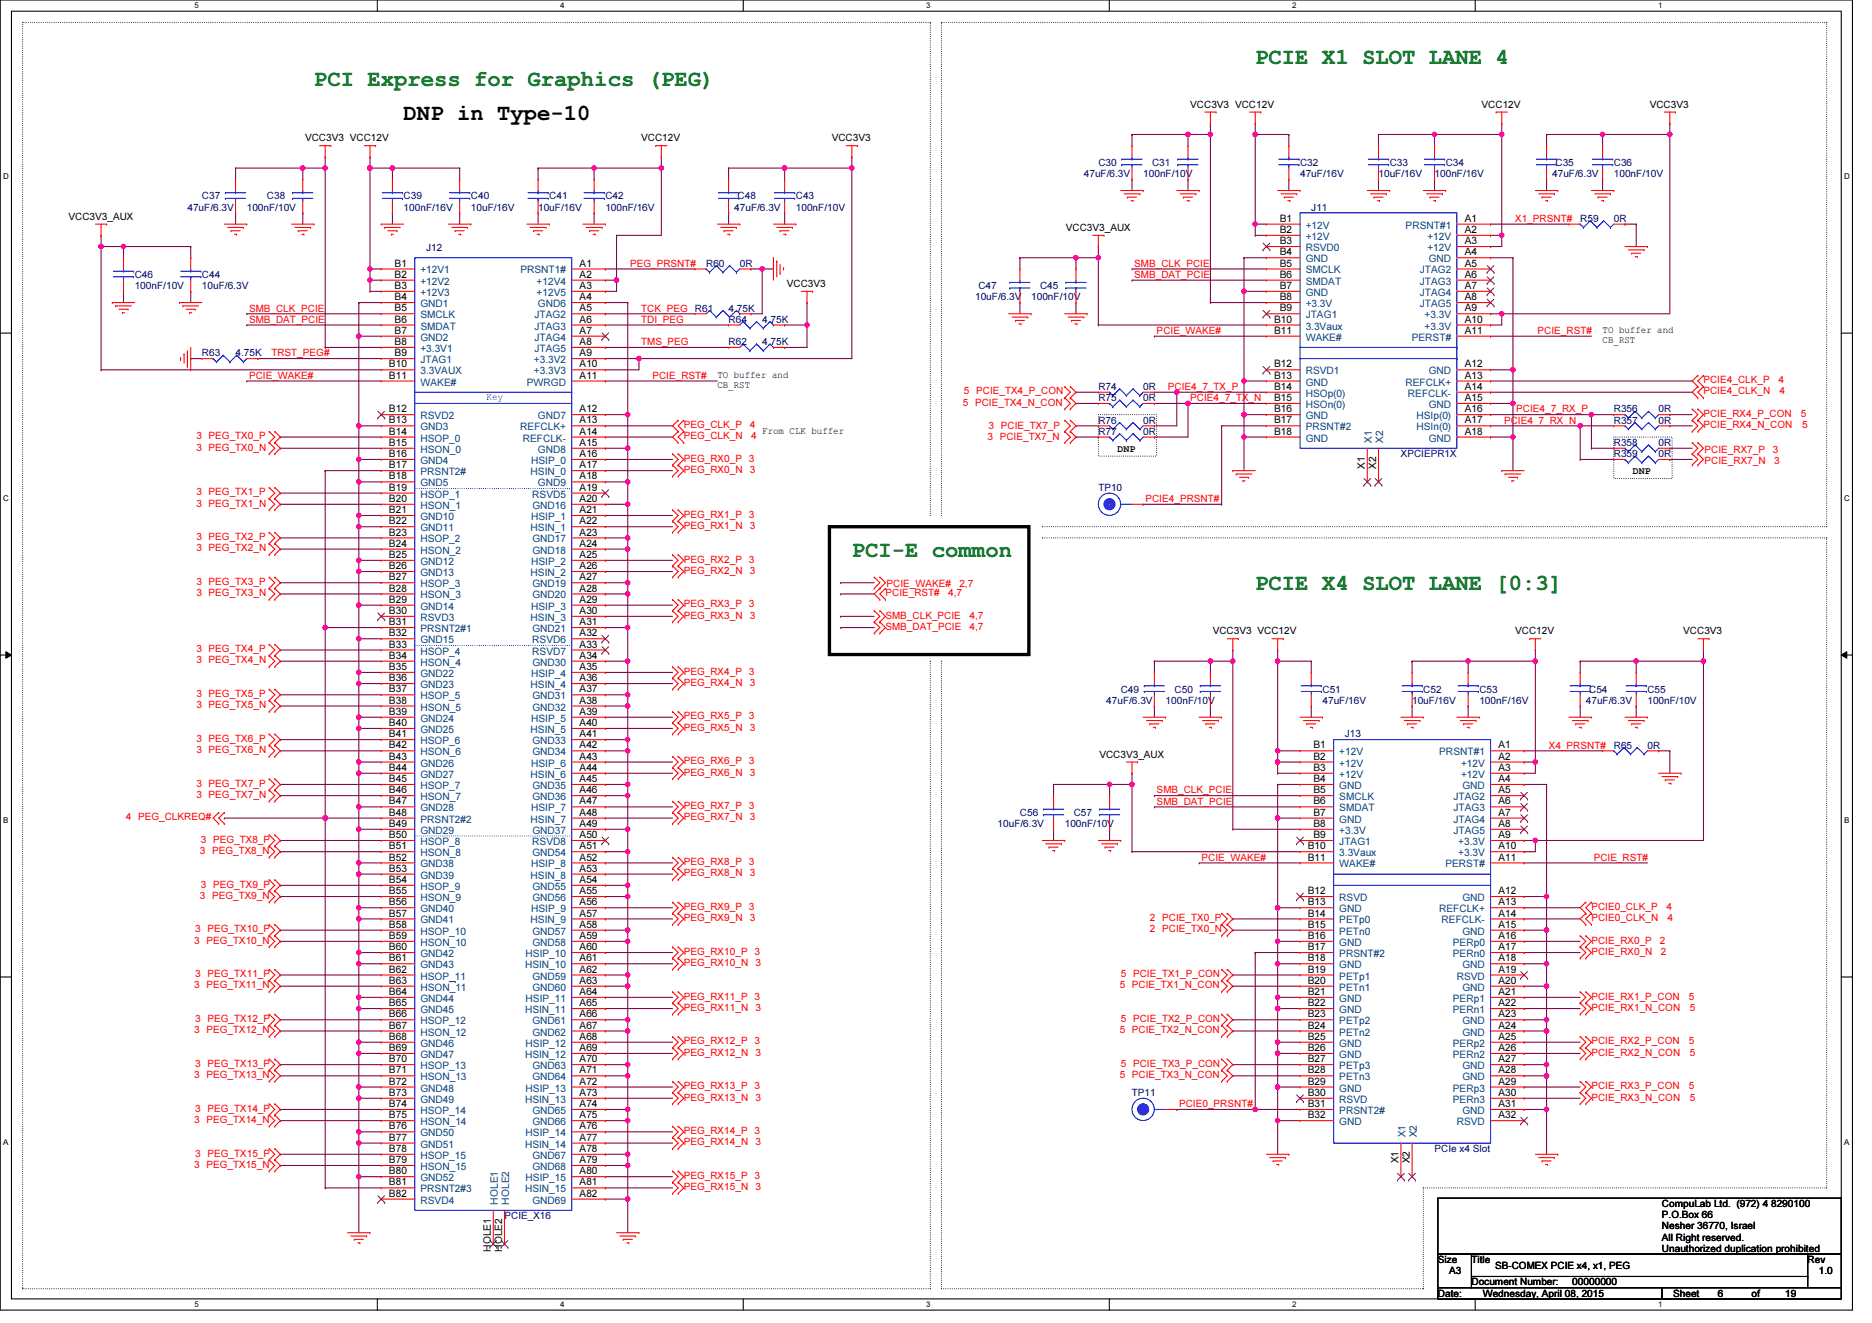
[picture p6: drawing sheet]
<svg xmlns="http://www.w3.org/2000/svg" width="297mm" height="210mm" viewBox="0 0 297 210" stroke-linecap="round" stroke-linejoin="round" font-family="sans-serif">
<defs><g id="words">
<g font-size="3.5" fill="#008000">
<text x="199.2" y="10.1">PCIE X1 SLOT LANE 4</text>
<text x="49.8" y="13.7">PCI Express for Graphics (PEG)</text>
<text x="135.2" y="88.3">PCI-E common</text>
<text x="199.2" y="93.7">PCIE X4 SLOT LANE [0:3]</text>
</g>
<text font-size="3.5" x="64" y="19">DNP in Type-10</text>
<g font-size="1.6">
<text x="188.9" y="17.1">VCC3V3 VCC12V</text>
<text x="235.1" y="17.1">VCC12V</text>
<text x="261.8" y="17.1">VCC3V3</text>
<text x="48.4" y="22.4">VCC3V3 VCC12V</text>
<text x="101.7" y="22.4">VCC12V</text>
<text x="132" y="22.4">VCC3V3</text>
<text x="10.9" y="34.8">VCC3V3_AUX</text>
<text x="203.1" y="35.2">B1</text>
<text x="232.4" y="35.2">A1</text>
<text x="169.1" y="36.6">VCC3V3_AUX</text>
<text x="203.1" y="37">B2</text>
<text x="203.1" y="38.7">B3</text>
<text x="203.1" y="40.5">B4</text>
<text x="232.4" y="37">A2</text>
<text x="232.4" y="38.7">A3</text>
<text x="232.4" y="40.5">A4</text>
<text x="62.6" y="42.3">B1</text>
<text x="62.6" y="44.1">B2</text>
<text x="62.6" y="45.8">B3</text>
<text x="62.6" y="47.6">B4</text>
<text x="92" y="42.3">A1</text>
<text x="92" y="44.1">A2</text>
<text x="92" y="45.8">A3</text>
<text x="92" y="47.6">A4</text>
<text x="124.9" y="45.5">VCC3V3</text>
<text x="203.1" y="42.3">B5</text>
<text x="203.1" y="44.1">B6</text>
<text x="203.1" y="45.8">B7</text>
<text x="203.1" y="47.6">B8</text>
<text x="232.4" y="42.3">A5</text>
<text x="232.4" y="44.1">A6</text>
<text x="232.4" y="45.8">A7</text>
<text x="232.4" y="47.6">A8</text>
<text x="62.6" y="49.4">B5</text>
<text x="62.6" y="51.2">B6</text>
<text x="62.6" y="53">B7</text>
<text x="92" y="49.4">A5</text>
<text x="92" y="51.2">A6</text>
<text x="92" y="53">A7</text>
<text x="202.2" y="51.2">B10</text>
<text x="202.2" y="53">B11</text>
<text x="203.1" y="49.4">B9</text>
<text x="232.4" y="49.4">A9</text>
<text x="232.4" y="51.2">A10</text>
<text x="232.4" y="53">A11</text>
<text x="254.3" y="52.8">TO buffer and</text>
<text x="61.7" y="58.3">B10</text>
<text x="62.6" y="54.7">B8</text>
<text x="62.6" y="56.5">B9</text>
<text x="92" y="54.7">A8</text>
<text x="92" y="56.5">A9</text>
<text x="92" y="58.3">A10</text>
<text x="113.8" y="59.9">TO buffer and</text>
<text x="202.2" y="58.3">B12</text>
<text x="232.4" y="58.3">A12</text>
<text x="254.3" y="54.4">CB_RST</text>
<text x="61.7" y="60.1">B11</text>
<text x="61.7" y="65.4">B12</text>
<text x="92" y="60.1">A11</text>
<text x="92" y="65.4">A12</text>
<text x="113.8" y="61.5">CB_RST</text>
<text x="202.2" y="60.1">B13</text>
<text x="202.2" y="61.8">B14</text>
<text x="202.2" y="63.6">B15</text>
<text x="202.2" y="65.4">B16</text>
<text x="232.4" y="60.1">A13</text>
<text x="232.4" y="61.8">A14</text>
<text x="232.4" y="63.6">A15</text>
<text x="232.4" y="65.4">A16</text>
<text x="61.7" y="67.2">B13</text>
<text x="61.7" y="69">B14</text>
<text x="61.7" y="70.7">B15</text>
<text x="92" y="67.2">A13</text>
<text x="92" y="69">A14</text>
<text x="92" y="70.7">A15</text>
<text x="120.9" y="68.8">From CLK buffer</text>
<text x="177.3" y="71.7">DNP</text>
<text x="202.2" y="67.2">B17</text>
<text x="202.2" y="69">B18</text>
<text x="232.4" y="67.2">A17</text>
<text x="232.4" y="69">A18</text>
<text x="61.7" y="72.5">B16</text>
<text x="61.7" y="74.3">B17</text>
<text x="61.7" y="76.1">B18</text>
<text x="61.7" y="77.9">B19</text>
<text x="92" y="72.5">A16</text>
<text x="92" y="74.3">A17</text>
<text x="92" y="76.1">A18</text>
<text x="92" y="77.9">A19</text>
<text x="216.6" y="74.4" transform="rotate(-90 216.6 74.4)">X1</text>
<text x="218.4" y="74.4" transform="rotate(-90 218.4 74.4)">X2</text>
<text x="259.1" y="75.3">DNP</text>
<text x="61.7" y="79.6">B20</text>
<text x="61.7" y="81.4">B21</text>
<text x="61.7" y="83.2">B22</text>
<text x="92" y="79.6">A20</text>
<text x="92" y="81.4">A21</text>
<text x="92" y="83.2">A22</text>
<text x="61.7" y="85">B23</text>
<text x="61.7" y="86.7">B24</text>
<text x="61.7" y="88.5">B25</text>
<text x="92" y="85">A23</text>
<text x="92" y="86.7">A24</text>
<text x="92" y="88.5">A25</text>
<text x="61.7" y="90.3">B26</text>
<text x="61.7" y="92.1">B27</text>
<text x="61.7" y="93.9">B28</text>
<text x="61.7" y="95.6">B29</text>
<text x="92" y="90.3">A26</text>
<text x="92" y="92.1">A27</text>
<text x="92" y="93.9">A28</text>
<text x="92" y="95.6">A29</text>
<text x="61.7" y="97.4">B30</text>
<text x="61.7" y="99.2">B31</text>
<text x="61.7" y="101">B32</text>
<text x="92" y="97.4">A30</text>
<text x="92" y="99.2">A31</text>
<text x="92" y="101">A32</text>
<text x="192.4" y="100.6">VCC3V3 VCC12V</text>
<text x="240.4" y="100.6">VCC12V</text>
<text x="267.1" y="100.6">VCC3V3</text>
<text x="61.7" y="102.7">B33</text>
<text x="61.7" y="104.5">B34</text>
<text x="61.7" y="106.3">B35</text>
<text x="92" y="102.7">A33</text>
<text x="92" y="104.5">A34</text>
<text x="92" y="106.3">A35</text>
<text x="61.7" y="108.1">B36</text>
<text x="61.7" y="109.9">B37</text>
<text x="61.7" y="111.6">B38</text>
<text x="61.7" y="113.4">B39</text>
<text x="92" y="108.1">A36</text>
<text x="92" y="109.9">A37</text>
<text x="92" y="111.6">A38</text>
<text x="92" y="113.4">A39</text>
<text x="61.7" y="115.2">B40</text>
<text x="61.7" y="117">B41</text>
<text x="61.7" y="118.7">B42</text>
<text x="92" y="115.2">A40</text>
<text x="92" y="117">A41</text>
<text x="92" y="118.7">A42</text>
<text x="208.4" y="118.7">B1</text>
<text x="237.8" y="118.7">A1</text>
<text x="61.7" y="120.5">B43</text>
<text x="61.7" y="122.3">B44</text>
<text x="61.7" y="124.1">B45</text>
<text x="61.7" y="125.9">B46</text>
<text x="92" y="120.5">A43</text>
<text x="92" y="122.3">A44</text>
<text x="92" y="124.1">A45</text>
<text x="92" y="125.9">A46</text>
<text x="174.5" y="120.2">VCC3V3_AUX</text>
<text x="208.4" y="120.5">B2</text>
<text x="208.4" y="122.3">B3</text>
<text x="208.4" y="124.1">B4</text>
<text x="208.4" y="125.9">B5</text>
<text x="237.8" y="120.5">A2</text>
<text x="237.8" y="122.3">A3</text>
<text x="237.8" y="124.1">A4</text>
<text x="237.8" y="125.9">A5</text>
<text x="61.7" y="127.6">B47</text>
<text x="61.7" y="129.4">B48</text>
<text x="61.7" y="131.2">B49</text>
<text x="92" y="127.6">A47</text>
<text x="92" y="129.4">A48</text>
<text x="92" y="131.2">A49</text>
<text x="208.4" y="127.6">B6</text>
<text x="208.4" y="129.4">B7</text>
<text x="208.4" y="131.2">B8</text>
<text x="237.8" y="127.6">A6</text>
<text x="237.8" y="129.4">A7</text>
<text x="237.8" y="131.2">A8</text>
<text x="61.7" y="133">B50</text>
<text x="61.7" y="134.7">B51</text>
<text x="61.7" y="136.5">B52</text>
<text x="92" y="133">A50</text>
<text x="92" y="134.7">A51</text>
<text x="92" y="136.5">A52</text>
<text x="207.5" y="134.7">B10</text>
<text x="207.5" y="136.5">B11</text>
<text x="208.4" y="133">B9</text>
<text x="237.8" y="133">A9</text>
<text x="237.8" y="134.7">A10</text>
<text x="237.8" y="136.5">A11</text>
<text x="61.7" y="138.3">B53</text>
<text x="61.7" y="140.1">B54</text>
<text x="61.7" y="141.9">B55</text>
<text x="61.7" y="143.6">B56</text>
<text x="92" y="138.3">A53</text>
<text x="92" y="140.1">A54</text>
<text x="92" y="141.9">A55</text>
<text x="92" y="143.6">A56</text>
<text x="207.5" y="141.9">B12</text>
<text x="207.5" y="143.6">B13</text>
<text x="237.8" y="141.9">A12</text>
<text x="237.8" y="143.6">A13</text>
<text x="61.7" y="145.4">B57</text>
<text x="61.7" y="147.2">B58</text>
<text x="61.7" y="149">B59</text>
<text x="92" y="145.4">A57</text>
<text x="92" y="147.2">A58</text>
<text x="92" y="149">A59</text>
<text x="207.5" y="145.4">B14</text>
<text x="207.5" y="147.2">B15</text>
<text x="207.5" y="149">B16</text>
<text x="237.8" y="145.4">A14</text>
<text x="237.8" y="147.2">A15</text>
<text x="237.8" y="149">A16</text>
<text x="61.7" y="150.7">B60</text>
<text x="61.7" y="152.5">B61</text>
<text x="61.7" y="154.3">B62</text>
<text x="92" y="150.7">A60</text>
<text x="92" y="152.5">A61</text>
<text x="92" y="154.3">A62</text>
<text x="207.5" y="150.7">B17</text>
<text x="207.5" y="152.5">B18</text>
<text x="207.5" y="154.3">B19</text>
<text x="237.8" y="150.7">A17</text>
<text x="237.8" y="152.5">A18</text>
<text x="237.8" y="154.3">A19</text>
<text x="61.7" y="156.1">B63</text>
<text x="61.7" y="157.9">B64</text>
<text x="61.7" y="159.6">B65</text>
<text x="61.7" y="161.4">B66</text>
<text x="92" y="156.1">A63</text>
<text x="92" y="157.9">A64</text>
<text x="92" y="159.6">A65</text>
<text x="92" y="161.4">A66</text>
<text x="207.5" y="156.1">B20</text>
<text x="207.5" y="157.9">B21</text>
<text x="207.5" y="159.6">B22</text>
<text x="207.5" y="161.4">B23</text>
<text x="237.8" y="156.1">A20</text>
<text x="237.8" y="157.9">A21</text>
<text x="237.8" y="159.6">A22</text>
<text x="237.8" y="161.4">A23</text>
<text x="61.7" y="163.2">B67</text>
<text x="61.7" y="165">B68</text>
<text x="61.7" y="166.8">B69</text>
<text x="92" y="163.2">A67</text>
<text x="92" y="165">A68</text>
<text x="92" y="166.8">A69</text>
<text x="207.5" y="163.2">B24</text>
<text x="207.5" y="165">B25</text>
<text x="207.5" y="166.8">B26</text>
<text x="237.8" y="163.2">A24</text>
<text x="237.8" y="165">A25</text>
<text x="237.8" y="166.8">A26</text>
<text x="61.7" y="168.5">B70</text>
<text x="61.7" y="170.3">B71</text>
<text x="61.7" y="172.1">B72</text>
<text x="61.7" y="173.9">B73</text>
<text x="92" y="168.5">A70</text>
<text x="92" y="170.3">A71</text>
<text x="92" y="172.1">A72</text>
<text x="92" y="173.9">A73</text>
<text x="207.5" y="168.5">B27</text>
<text x="207.5" y="170.3">B28</text>
<text x="207.5" y="172.1">B29</text>
<text x="207.5" y="173.9">B30</text>
<text x="237.8" y="168.5">A27</text>
<text x="237.8" y="170.3">A28</text>
<text x="237.8" y="172.1">A29</text>
<text x="237.8" y="173.9">A30</text>
<text x="61.7" y="175.6">B74</text>
<text x="61.7" y="177.4">B75</text>
<text x="61.7" y="179.2">B76</text>
<text x="92" y="175.6">A74</text>
<text x="92" y="177.4">A75</text>
<text x="92" y="179.2">A76</text>
<text x="207.5" y="175.6">B31</text>
<text x="207.5" y="177.4">B32</text>
<text x="237.8" y="175.6">A31</text>
<text x="237.8" y="177.4">A32</text>
<text x="61.7" y="181">B77</text>
<text x="61.7" y="182.8">B78</text>
<text x="61.7" y="184.5">B79</text>
<text x="92" y="181">A77</text>
<text x="92" y="182.8">A78</text>
<text x="92" y="184.5">A79</text>
<text x="221.9" y="184.6" transform="rotate(-90 221.9 184.6)">X1</text>
<text x="223.7" y="184.6" transform="rotate(-90 223.7 184.6)">X2</text>
<text x="61.7" y="186.3">B80</text>
<text x="61.7" y="188.1">B81</text>
<text x="61.7" y="189.9">B82</text>
<text x="92" y="186.3">A80</text>
<text x="92" y="188.1">A81</text>
<text x="92" y="189.9">A82</text>
<text x="263.7" y="191.5">CompuLab Ltd. (972) 4 8290100</text>
<text x="263.7" y="193.3">P.O.Box 66</text>
<text x="263.7" y="195.1">Nesher 36770, Israel</text>
<text x="263.7" y="196.8">All Right reserved.</text>
<text x="77.9" y="198.6" transform="rotate(-90 77.9 198.6)">HOLE1</text>
<text x="79.7" y="198.6" transform="rotate(-90 79.7 198.6)">HOLE2</text>
<text x="228.2" y="200.4">Size</text>
<text x="229.9" y="202.2">A3</text>
<text x="233.5" y="203.9">Document Number:</text>
<text x="233.5" y="200.4">Title</text>
<text x="237.2" y="201.3">SB-COMEX PCIE x4, x1, PEG</text>
<text x="249.5" y="203.9">00000000</text>
<text x="263.7" y="198.6">Unauthorized duplication prohibited</text>
<text x="286.8" y="200.4">Rev</text>
<text x="288.6" y="202.2">1.0</text>
<text x="228.2" y="205.7">Date:</text>
<text x="235.3" y="205.7">Wednesday, April 08, 2015</text>
<text x="265.5" y="205.7">Sheet</text>
<text x="272.6" y="205.7">6</text>
<text x="277.9" y="205.7">of</text>
<text x="283.3" y="205.7">19</text>
</g>
<g font-size="1.6" fill="#000080">
<text x="172" y="28.1">47uF/6.3V</text>
<text x="174.3" y="26.3">C30</text>
<text x="181.4" y="28.1">100nF/10V</text>
<text x="182.8" y="26.3">C31</text>
<text x="206.3" y="26.3">C32</text>
<text x="206.3" y="28.1">47uF/16V</text>
<text x="218.7" y="28.1">10uF/16V</text>
<text x="220.5" y="26.3">C33</text>
<text x="227.6" y="28.1">100nF/16V</text>
<text x="229.4" y="26.3">C34</text>
<text x="246.3" y="28.1">47uF/6.3V</text>
<text x="246.8" y="26.3">C35</text>
<text x="256.1" y="26.3">C36</text>
<text x="256.1" y="28.1">100nF/10V</text>
<text x="29.7" y="33.4">47uF/6.3V</text>
<text x="32" y="31.6">C37</text>
<text x="39.2" y="33.4">100nF/10V</text>
<text x="42.4" y="31.6">C38</text>
<text x="64" y="31.6">C39</text>
<text x="64" y="33.4">100nF/16V</text>
<text x="74.7" y="31.6">C40</text>
<text x="74.7" y="33.4">10uF/16V</text>
<text x="85.4" y="33.4">10uF/16V</text>
<text x="87.2" y="31.6">C41</text>
<text x="96.1" y="31.6">C42</text>
<text x="96.1" y="33.4">100nF/16V</text>
<text x="116.5" y="33.4">47uF/6.3V</text>
<text x="117" y="31.6">C48</text>
<text x="126.3" y="31.6">C43</text>
<text x="126.3" y="33.4">100nF/10V</text>
<text x="208.1" y="33.4">J11</text>
<text x="250.7" y="35.2">R59</text>
<text x="256.1" y="35.2">0R</text>
<text x="67.6" y="39.8">J12</text>
<text x="21.4" y="44.1">C46</text>
<text x="21.4" y="45.9">100nF/10V</text>
<text x="32" y="44.1">C44</text>
<text x="32" y="45.9">10uF/6.3V</text>
<text x="112.1" y="42.3">R60</text>
<text x="117.4" y="42.3">0R</text>
<text x="154.7" y="47.6">10uF/6.3V</text>
<text x="155.3" y="45.9">C47</text>
<text x="163.6" y="47.6">100nF/10V</text>
<text x="165" y="45.9">C45</text>
<text x="110.3" y="49.4">R61</text>
<text x="115.6" y="49.4">4.75K</text>
<text x="115.6" y="51.2">R64</text>
<text x="120.9" y="51.2">4.75K</text>
<text x="32" y="56.5">R63</text>
<text x="37.4" y="56.5">4.75K</text>
<text x="115.6" y="54.8">R62</text>
<text x="120.9" y="54.8">4.75K</text>
<text x="174.3" y="61.9">R74</text>
<text x="174.3" y="63.6">R75</text>
<text x="181.4" y="61.9">0R</text>
<text x="181.4" y="63.6">0R</text>
<text x="256.1" y="65.4">R356</text>
<text x="263.2" y="65.4">0R</text>
<text x="174.3" y="67.2">R76</text>
<text x="174.3" y="69">R77</text>
<text x="181.4" y="67.2">0R</text>
<text x="181.4" y="69">0R</text>
<text x="256.1" y="67.2">R357</text>
<text x="256.1" y="70.8">R358</text>
<text x="263.2" y="67.2">0R</text>
<text x="263.2" y="70.8">0R</text>
<text x="174.3" y="77.9">TP10</text>
<text x="222.3" y="72.5">XPCIEPR1X</text>
<text x="256.1" y="72.5">R359</text>
<text x="263.2" y="72.5">0R</text>
<text x="175.5" y="111.7">47uF/6.3V</text>
<text x="177.8" y="109.9">C49</text>
<text x="185" y="111.7">100nF/10V</text>
<text x="186.4" y="109.9">C50</text>
<text x="209.8" y="109.9">C51</text>
<text x="209.8" y="111.7">47uF/16V</text>
<text x="224.1" y="111.7">10uF/16V</text>
<text x="225.8" y="109.9">C52</text>
<text x="234.7" y="109.9">C53</text>
<text x="234.7" y="111.7">100nF/16V</text>
<text x="251.6" y="111.7">47uF/6.3V</text>
<text x="252.2" y="109.9">C54</text>
<text x="261.4" y="109.9">C55</text>
<text x="261.4" y="111.7">100nF/10V</text>
<text x="213.4" y="117">J13</text>
<text x="256.1" y="118.8">R65</text>
<text x="261.4" y="118.8">0R</text>
<text x="158.3" y="131.2">10uF/6.3V</text>
<text x="161.8" y="129.4">C56</text>
<text x="168.9" y="131.2">100nF/10V</text>
<text x="170.4" y="129.4">C57</text>
<text x="179.6" y="173.9">TP11</text>
<text x="227.6" y="182.8">PCIe x4 Slot</text>
<text x="80" y="193.4">PCIE_X16</text>
</g>
<g font-size="1.6" fill="#f00">
<text x="240.4" y="35.2">X1_PRSNT#</text>
<text x="100" y="42.3">PEG_PRSNT#</text>
<text x="180" y="42.3">SMB_CLK_PCIE</text>
<text x="180" y="44.1">SMB_DAT_PCIE</text>
<text x="39.5" y="49.4">SMB_CLK_PCIE</text>
<text x="39.5" y="51.2">SMB_DAT_PCIE</text>
<text x="101.7" y="49.4">TCK_PEG</text>
<text x="101.7" y="51.2">TDI_PEG</text>
<text x="183.5" y="53">PCIE_WAKE#</text>
<text x="244" y="53">PCIE_RST#</text>
<text x="43.1" y="56.5">TRST_PEG#</text>
<text x="101.7" y="54.8">TMS_PEG</text>
<text x="39.5" y="60.1">PCIE_WAKE#</text>
<text x="103.5" y="60.1">PCIE_RST#</text>
<text x="152.8" y="64.4">5 PCIE_TX4_N_CON</text>
<text x="152.9" y="62.6">5 PCIE_TX4_P_CON</text>
<text x="185.3" y="61.9">PCIE4_7_TX_P</text>
<text x="188.9" y="63.6">PCIE4_7_TX_N</text>
<text x="240.6" y="65.4">PCIE4_7_RX_P</text>
<text x="270.3" y="62.6">PCIE4_CLK_N</text>
<text x="270.3" y="60.8">PCIE4_CLK_P</text>
<text x="282.2" y="60.8">4</text>
<text x="282.4" y="62.6">4</text>
<text x="31.2" y="71.5">3 PEG_TX0_N</text>
<text x="31.2" y="69.7">3 PEG_TX0_P</text>
<text x="108.5" y="69.7">PEG_CLK_N</text>
<text x="108.5" y="67.9">PEG_CLK_P</text>
<text x="119" y="67.9">4</text>
<text x="119.2" y="69.7">4</text>
<text x="156.7" y="69.9">3 PCIE_TX7_N</text>
<text x="156.9" y="68.1">3 PCIE_TX7_P</text>
<text x="238.7" y="67.2">PCIE4_7_RX_N</text>
<text x="270.3" y="66.1">PCIE_RX4_P_CON</text>
<text x="270.3" y="67.9">PCIE_RX4_N_CON</text>
<text x="270.5" y="71.8">PCIE_RX7_P</text>
<text x="281.3" y="71.8">3</text>
<text x="285.8" y="66.1">5</text>
<text x="285.9" y="67.9">5</text>
<text x="108.5" y="73.3">PEG_RX0_P 3</text>
<text x="108.5" y="75">PEG_RX0_N</text>
<text x="119" y="75">3</text>
<text x="270.5" y="73.6">PCIE_RX7_N</text>
<text x="281.5" y="73.6">3</text>
<text x="31.2" y="80.4">3 PEG_TX1_N</text>
<text x="31.2" y="78.6">3 PEG_TX1_P</text>
<text x="108.5" y="82.1">PEG_RX1_P 3</text>
<text x="108.5" y="83.9">PEG_RX1_N</text>
<text x="119" y="83.9">3</text>
<text x="181.8" y="79.7">PCIE4_PRSNT#</text>
<text x="31.2" y="87.5">3 PEG_TX2_N</text>
<text x="31.2" y="85.7">3 PEG_TX2_P</text>
<text x="108.5" y="89.3">PEG_RX2_P 3</text>
<text x="31.2" y="94.6">3 PEG_TX3_N</text>
<text x="31.2" y="92.8">3 PEG_TX3_P</text>
<text x="108.5" y="91">PEG_RX2_N</text>
<text x="119" y="91">3</text>
<text x="140.5" y="94.6">PCIE_RST#</text>
<text x="140.7" y="93.2">PCIE_WAKE#</text>
<text x="150.4" y="94.6">4,7</text>
<text x="152.2" y="93.2">2,7</text>
<text x="108.5" y="96.4">PEG_RX3_P 3</text>
<text x="108.5" y="98.2">PEG_RX3_N</text>
<text x="119" y="98.2">3</text>
<text x="140.5" y="98.2">SMB_CLK_PCIE</text>
<text x="140.5" y="99.9">SMB_DAT_PCIE</text>
<text x="153.8" y="99.9">4,7</text>
<text x="153.8" y="98.2">4,7</text>
<text x="31.2" y="105.3">3 PEG_TX4_N</text>
<text x="31.2" y="103.5">3 PEG_TX4_P</text>
<text x="108.5" y="107">PEG_RX4_P 3</text>
<text x="31.2" y="112.4">3 PEG_TX5_N</text>
<text x="31.2" y="110.6">3 PEG_TX5_P</text>
<text x="108.5" y="108.8">PEG_RX4_N</text>
<text x="119" y="108.8">3</text>
<text x="31.2" y="119.5">3 PEG_TX6_N</text>
<text x="31.2" y="117.7">3 PEG_TX6_P</text>
<text x="108.5" y="114.2">PEG_RX5_P 3</text>
<text x="108.5" y="115.9">PEG_RX5_N</text>
<text x="119" y="115.9">3</text>
<text x="245.8" y="118.8">X4_PRSNT#</text>
<text x="31.2" y="124.8">3 PEG_TX7_P</text>
<text x="108.5" y="121.3">PEG_RX6_P 3</text>
<text x="108.5" y="123">PEG_RX6_N</text>
<text x="119" y="123">3</text>
<text x="183.5" y="125.9">SMB_CLK_PCIE</text>
<text x="20" y="130.2">4 PEG_CLKREQ#</text>
<text x="31.2" y="126.6">3 PEG_TX7_N</text>
<text x="108.5" y="128.4">PEG_RX7_P 3</text>
<text x="108.5" y="130.2">PEG_RX7_N</text>
<text x="119" y="130.2">3</text>
<text x="183.5" y="127.7">SMB_DAT_PCIE</text>
<text x="31.7" y="135.5">3 PEG_TX8_N</text>
<text x="31.9" y="133.7">3 PEG_TX8_P</text>
<text x="108.5" y="137.3">PEG_RX8_P 3</text>
<text x="190.6" y="136.5">PCIE_WAKE#</text>
<text x="252.9" y="136.5">PCIE_RST#</text>
<text x="31.7" y="142.6">3 PEG_TX9_N</text>
<text x="31.9" y="140.8">3 PEG_TX9_P</text>
<text x="108.5" y="139">PEG_RX8_N</text>
<text x="119" y="139">3</text>
<text x="30.8" y="149.7">3 PEG_TX10_N</text>
<text x="31" y="147.9">3 PEG_TX10_P</text>
<text x="108.5" y="144.4">PEG_RX9_P 3</text>
<text x="108.5" y="146.2">PEG_RX9_N</text>
<text x="119" y="146.2">3</text>
<text x="182.5" y="146.2">2 PCIE_TX0_P</text>
<text x="182.5" y="147.9">2 PCIE_TX0_N</text>
<text x="252.5" y="146.2">PCIE0_CLK_N</text>
<text x="252.5" y="144.4">PCIE0_CLK_P</text>
<text x="252.5" y="149.7">PCIE_RX0_P</text>
<text x="263.4" y="149.7">2</text>
<text x="264.4" y="144.4">4</text>
<text x="264.6" y="146.2">4</text>
<text x="31" y="155">3 PEG_TX11_P</text>
<text x="108.5" y="153.3">PEG_RX10_N</text>
<text x="108.5" y="151.5">PEG_RX10_P 3</text>
<text x="119.9" y="153.3">3</text>
<text x="177.8" y="155">5 PCIE_TX1_P_CON</text>
<text x="252.5" y="151.5">PCIE_RX0_N</text>
<text x="263.5" y="151.5">2</text>
<text x="30.8" y="156.8">3 PEG_TX11_N</text>
<text x="108.5" y="160.4">PEG_RX11_N</text>
<text x="108.5" y="158.6">PEG_RX11_P 3</text>
<text x="119.9" y="160.4">3</text>
<text x="177.7" y="156.8">5 PCIE_TX1_N_CON</text>
<text x="252.5" y="160.4">PCIE_RX1_N_CON</text>
<text x="252.5" y="158.6">PCIE_RX1_P_CON</text>
<text x="268" y="158.6">5</text>
<text x="268.2" y="160.4">5</text>
<text x="30.8" y="163.9">3 PEG_TX12_N</text>
<text x="31" y="162.2">3 PEG_TX12_P</text>
<text x="108.5" y="167.5">PEG_RX12_N</text>
<text x="108.5" y="165.7">PEG_RX12_P 3</text>
<text x="119.9" y="167.5">3</text>
<text x="177.7" y="163.9">5 PCIE_TX2_N_CON</text>
<text x="177.8" y="162.2">5 PCIE_TX2_P_CON</text>
<text x="252.5" y="167.5">PCIE_RX2_N_CON</text>
<text x="252.5" y="165.7">PCIE_RX2_P_CON</text>
<text x="268" y="165.7">5</text>
<text x="268.2" y="167.5">5</text>
<text x="30.8" y="171">3 PEG_TX13_N</text>
<text x="31" y="169.3">3 PEG_TX13_P</text>
<text x="108.5" y="172.8">PEG_RX13_P 3</text>
<text x="177.7" y="171">5 PCIE_TX3_N_CON</text>
<text x="177.8" y="169.3">5 PCIE_TX3_P_CON</text>
<text x="252.5" y="172.8">PCIE_RX3_P_CON</text>
<text x="268" y="172.8">5</text>
<text x="30.8" y="178.2">3 PEG_TX14_N</text>
<text x="31" y="176.4">3 PEG_TX14_P</text>
<text x="108.5" y="179.9">PEG_RX14_P 3</text>
<text x="108.5" y="174.6">PEG_RX13_N</text>
<text x="119.9" y="174.6">3</text>
<text x="187.1" y="175.7">PCIE0_PRSNT#</text>
<text x="252.5" y="174.6">PCIE_RX3_N_CON</text>
<text x="268.2" y="174.6">5</text>
<text x="30.8" y="185.3">3 PEG_TX15_N</text>
<text x="31" y="183.5">3 PEG_TX15_P</text>
<text x="108.5" y="181.7">PEG_RX14_N</text>
<text x="119.9" y="181.7">3</text>
<text x="108.5" y="188.8">PEG_RX15_N</text>
<text x="108.5" y="187.1">PEG_RX15_P 3</text>
<text x="119.9" y="188.8">3</text>
</g>
<g font-size="1.6" fill="#004080">
<text x="207.2" y="36.3">+12V</text>
<text x="207.2" y="38.1">+12V</text>
<text x="207.2" y="39.8">RSVD0</text>
<text x="207.2" y="41.6">GND</text>
<text x="223" y="36.3">PRSNT#1</text>
<text x="226.5" y="38.1">+12V</text>
<text x="226.5" y="39.8">+12V</text>
<text x="226.7" y="41.6">GND</text>
<text x="66.7" y="43.4">+12V1</text>
<text x="66.7" y="45.2">+12V2</text>
<text x="66.7" y="46.9">+12V3</text>
<text x="82.6" y="43.4">PRSNT1#</text>
<text x="85.2" y="45.2">+12V4</text>
<text x="85.2" y="46.9">+12V5</text>
<text x="207.2" y="43.4">SMCLK</text>
<text x="207.2" y="45.2">SMDAT</text>
<text x="207.2" y="46.9">GND</text>
<text x="225.3" y="43.4">JTAG2</text>
<text x="225.3" y="45.2">JTAG3</text>
<text x="225.3" y="46.9">JTAG4</text>
<text x="66.7" y="48.7">GND1</text>
<text x="66.7" y="50.5">SMCLK</text>
<text x="66.7" y="52.3">SMDAT</text>
<text x="84.8" y="50.5">JTAG2</text>
<text x="84.8" y="52.3">JTAG3</text>
<text x="85.4" y="48.7">GND6</text>
<text x="207.2" y="48.7">+3.3V</text>
<text x="207.2" y="50.5">JTAG1</text>
<text x="207.2" y="52.3">3.3Vaux</text>
<text x="225.3" y="48.7">JTAG5</text>
<text x="226.1" y="50.5">+3.3V</text>
<text x="226.1" y="52.3">+3.3V</text>
<text x="66.7" y="54.1">GND2</text>
<text x="66.7" y="55.8">+3.3V1</text>
<text x="66.7" y="57.6">JTAG1</text>
<text x="66.7" y="59.4">3.3VAUX</text>
<text x="84.7" y="57.6">+3.3V2</text>
<text x="84.7" y="59.4">+3.3V3</text>
<text x="84.8" y="54.1">JTAG4</text>
<text x="84.8" y="55.8">JTAG5</text>
<text x="207.2" y="54.1">WAKE#</text>
<text x="207.2" y="59.4">RSVD1</text>
<text x="224" y="54.1">PERST#</text>
<text x="226.7" y="59.4">GND</text>
<text x="66.7" y="61.2">WAKE#</text>
<text x="83.6" y="61.2">PWRGD</text>
<text x="207.2" y="61.2">GND</text>
<text x="207.2" y="62.9">HSOp(0)</text>
<text x="207.2" y="64.7">HSOn(0)</text>
<text x="223" y="61.2">REFCLK+</text>
<text x="223.4" y="62.9">REFCLK-</text>
<text x="226.7" y="64.7">GND</text>
<text x="66.7" y="66.5">RSVD2</text>
<text x="66.7" y="68.3">GND3</text>
<text x="66.7" y="70.1">HSOP_0</text>
<text x="66.7" y="71.8">HSON_0</text>
<text x="82.5" y="68.3">REFCLK+</text>
<text x="82.9" y="70.1">REFCLK-</text>
<text x="85.4" y="66.5">GND7</text>
<text x="85.4" y="71.8">GND8</text>
<text x="207.2" y="66.5">GND</text>
<text x="207.2" y="68.3">PRSNT#2</text>
<text x="207.2" y="70.1">GND</text>
<text x="217.7" y="70.2" transform="rotate(-90 217.7 70.2)">X1</text>
<text x="219.5" y="70.2" transform="rotate(-90 219.5 70.2)">X2</text>
<text x="224.8" y="66.5">HSIp(0)</text>
<text x="224.8" y="68.3">HSIn(0)</text>
<text x="226.7" y="70.1">GND</text>
<text x="66.7" y="73.6">GND4</text>
<text x="66.7" y="75.4">PRSNT2#</text>
<text x="66.7" y="77.2">GND5</text>
<text x="84.2" y="75.4">HSIN_0</text>
<text x="84.3" y="73.6">HSIP_0</text>
<text x="85.4" y="77.2">GND9</text>
<text x="66.7" y="79">HSOP_1</text>
<text x="66.7" y="80.7">HSON_1</text>
<text x="66.7" y="82.5">GND10</text>
<text x="84.3" y="82.5">HSIP_1</text>
<text x="84.5" y="79">RSVD5</text>
<text x="84.5" y="80.7">GND16</text>
<text x="66.7" y="84.3">GND11</text>
<text x="66.7" y="86.1">HSOP_2</text>
<text x="66.7" y="87.8">HSON_2</text>
<text x="66.7" y="89.6">GND12</text>
<text x="84.2" y="84.3">HSIN_1</text>
<text x="84.3" y="89.6">HSIP_2</text>
<text x="84.5" y="86.1">GND17</text>
<text x="84.5" y="87.8">GND18</text>
<text x="66.7" y="91.4">GND13</text>
<text x="66.7" y="93.2">HSOP_3</text>
<text x="66.7" y="95">HSON_3</text>
<text x="84.2" y="91.4">HSIN_2</text>
<text x="84.5" y="93.2">GND19</text>
<text x="84.5" y="95">GND20</text>
<text x="66.7" y="96.7">GND14</text>
<text x="66.7" y="98.5">RSVD3</text>
<text x="66.7" y="100.3">PRSNT2#1</text>
<text x="84.2" y="98.5">HSIN_3</text>
<text x="84.3" y="96.7">HSIP_3</text>
<text x="84.5" y="100.3">GND21</text>
<text x="66.7" y="102.1">GND15</text>
<text x="66.7" y="103.8">HSOP_4</text>
<text x="66.7" y="105.6">HSON_4</text>
<text x="66.7" y="107.4">GND22</text>
<text x="84.3" y="107.4">HSIP_4</text>
<text x="84.5" y="102.1">RSVD6</text>
<text x="84.5" y="103.8">RSVD7</text>
<text x="84.5" y="105.6">GND30</text>
<text x="66.7" y="109.2">GND23</text>
<text x="66.7" y="111">HSOP_5</text>
<text x="66.7" y="112.7">HSON_5</text>
<text x="84.2" y="109.2">HSIN_4</text>
<text x="84.5" y="111">GND31</text>
<text x="84.5" y="112.7">GND32</text>
<text x="66.7" y="114.5">GND24</text>
<text x="66.7" y="116.3">GND25</text>
<text x="66.7" y="118.1">HSOP_6</text>
<text x="66.7" y="119.8">HSON_6</text>
<text x="84.2" y="116.3">HSIN_5</text>
<text x="84.3" y="114.5">HSIP_5</text>
<text x="84.5" y="118.1">GND33</text>
<text x="84.5" y="119.8">GND34</text>
<text x="212.5" y="119.8">+12V</text>
<text x="228.4" y="119.8">PRSNT#1</text>
<text x="66.7" y="121.6">GND26</text>
<text x="66.7" y="123.4">GND27</text>
<text x="66.7" y="125.2">HSOP_7</text>
<text x="84.2" y="123.4">HSIN_6</text>
<text x="84.3" y="121.6">HSIP_6</text>
<text x="84.5" y="125.2">GND35</text>
<text x="212.5" y="121.6">+12V</text>
<text x="212.5" y="123.4">+12V</text>
<text x="212.5" y="125.2">GND</text>
<text x="231.8" y="121.6">+12V</text>
<text x="231.8" y="123.4">+12V</text>
<text x="232" y="125.2">GND</text>
<text x="66.7" y="127">HSON_7</text>
<text x="66.7" y="128.7">GND28</text>
<text x="66.7" y="130.5">PRSNT2#2</text>
<text x="84.2" y="130.5">HSIN_7</text>
<text x="84.3" y="128.7">HSIP_7</text>
<text x="84.5" y="127">GND36</text>
<text x="212.5" y="127">SMCLK</text>
<text x="212.5" y="128.7">SMDAT</text>
<text x="212.5" y="130.5">GND</text>
<text x="230.6" y="127">JTAG2</text>
<text x="230.6" y="128.7">JTAG3</text>
<text x="230.6" y="130.5">JTAG4</text>
<text x="66.7" y="132.3">GND29</text>
<text x="66.7" y="134.1">HSOP_8</text>
<text x="66.7" y="135.8">HSON_8</text>
<text x="66.7" y="137.6">GND38</text>
<text x="84.3" y="137.6">HSIP_8</text>
<text x="84.5" y="134.1">RSVD8</text>
<text x="84.5" y="132.3">GND37</text>
<text x="84.5" y="135.8">GND54</text>
<text x="212.5" y="132.3">+3.3V</text>
<text x="212.5" y="134.1">JTAG1</text>
<text x="212.5" y="135.8">3.3Vaux</text>
<text x="212.5" y="137.6">WAKE#</text>
<text x="229.3" y="137.6">PERST#</text>
<text x="230.6" y="132.3">JTAG5</text>
<text x="231.4" y="134.1">+3.3V</text>
<text x="231.4" y="135.8">+3.3V</text>
<text x="66.7" y="139.4">GND39</text>
<text x="66.7" y="141.2">HSOP_9</text>
<text x="66.7" y="143">HSON_9</text>
<text x="84.2" y="139.4">HSIN_8</text>
<text x="84.5" y="141.2">GND55</text>
<text x="84.5" y="143">GND56</text>
<text x="212.5" y="143">RSVD</text>
<text x="232" y="143">GND</text>
<text x="66.7" y="144.7">GND40</text>
<text x="66.7" y="146.5">GND41</text>
<text x="66.7" y="148.3">HSOP_10</text>
<text x="84.2" y="146.5">HSIN_9</text>
<text x="84.3" y="144.7">HSIP_9</text>
<text x="84.5" y="148.3">GND57</text>
<text x="212.5" y="144.7">GND</text>
<text x="212.5" y="146.5">PETp0</text>
<text x="212.5" y="148.3">PETn0</text>
<text x="228.3" y="144.7">REFCLK+</text>
<text x="228.7" y="146.5">REFCLK-</text>
<text x="232" y="148.3">GND</text>
<text x="66.7" y="150.1">HSON_10</text>
<text x="66.7" y="151.8">GND42</text>
<text x="66.7" y="153.6">GND43</text>
<text x="66.7" y="155.4">HSOP_11</text>
<text x="83.3" y="153.6">HSIN_10</text>
<text x="83.4" y="151.8">HSIP_10</text>
<text x="84.5" y="150.1">GND58</text>
<text x="84.5" y="155.4">GND59</text>
<text x="212.5" y="150.1">GND</text>
<text x="212.5" y="151.8">PRSNT#2</text>
<text x="212.5" y="153.6">GND</text>
<text x="212.5" y="155.4">PETp1</text>
<text x="230.5" y="150.1">PERp0</text>
<text x="230.5" y="151.8">PERn0</text>
<text x="231.1" y="155.4">RSVD</text>
<text x="232" y="153.6">GND</text>
<text x="66.7" y="157.2">HSON_11</text>
<text x="66.7" y="159">GND44</text>
<text x="66.7" y="160.7">GND45</text>
<text x="83.3" y="160.7">HSIN_11</text>
<text x="83.4" y="159">HSIP_11</text>
<text x="84.5" y="157.2">GND60</text>
<text x="212.5" y="157.2">PETn1</text>
<text x="212.5" y="159">GND</text>
<text x="212.5" y="160.7">GND</text>
<text x="230.5" y="159">PERp1</text>
<text x="230.5" y="160.7">PERn1</text>
<text x="232" y="157.2">GND</text>
<text x="66.7" y="162.5">HSOP_12</text>
<text x="66.7" y="164.3">HSON_12</text>
<text x="66.7" y="166.1">GND46</text>
<text x="66.7" y="167.9">GND47</text>
<text x="83.3" y="167.9">HSIN_12</text>
<text x="83.4" y="166.1">HSIP_12</text>
<text x="84.5" y="162.5">GND61</text>
<text x="84.5" y="164.3">GND62</text>
<text x="212.5" y="162.5">PETp2</text>
<text x="212.5" y="164.3">PETn2</text>
<text x="212.5" y="166.1">GND</text>
<text x="212.5" y="167.9">GND</text>
<text x="230.5" y="166.1">PERp2</text>
<text x="230.5" y="167.9">PERn2</text>
<text x="232" y="162.5">GND</text>
<text x="232" y="164.3">GND</text>
<text x="66.7" y="169.6">HSOP_13</text>
<text x="66.7" y="171.4">HSON_13</text>
<text x="66.7" y="173.2">GND48</text>
<text x="83.4" y="173.2">HSIP_13</text>
<text x="84.5" y="169.6">GND63</text>
<text x="84.5" y="171.4">GND64</text>
<text x="212.5" y="169.6">PETp3</text>
<text x="212.5" y="171.4">PETn3</text>
<text x="212.5" y="173.2">GND</text>
<text x="230.5" y="173.2">PERp3</text>
<text x="232" y="169.6">GND</text>
<text x="232" y="171.4">GND</text>
<text x="66.7" y="175">GND49</text>
<text x="66.7" y="176.7">HSOP_14</text>
<text x="66.7" y="178.5">HSON_14</text>
<text x="83.3" y="175">HSIN_13</text>
<text x="84.5" y="176.7">GND65</text>
<text x="84.5" y="178.5">GND66</text>
<text x="212.5" y="175">RSVD</text>
<text x="212.5" y="176.7">PRSNT2#</text>
<text x="212.5" y="178.5">GND</text>
<text x="230.5" y="175">PERn3</text>
<text x="231.1" y="178.5">RSVD</text>
<text x="232" y="176.7">GND</text>
<text x="66.7" y="180.3">GND50</text>
<text x="66.7" y="182.1">GND51</text>
<text x="66.7" y="183.9">HSOP_15</text>
<text x="66.7" y="185.6">HSON_15</text>
<text x="83.3" y="182.1">HSIN_14</text>
<text x="83.4" y="180.3">HSIP_14</text>
<text x="84.5" y="183.9">GND67</text>
<text x="84.5" y="185.6">GND68</text>
<text x="223" y="180.5" transform="rotate(-90 223 180.5)">X1</text>
<text x="224.8" y="180.5" transform="rotate(-90 224.8 180.5)">X2</text>
<text x="66.7" y="187.4">GND52</text>
<text x="66.7" y="189.2">PRSNT2#3</text>
<text x="66.7" y="191">RSVD4</text>
<text x="79" y="191.1" transform="rotate(-90 79 191.1)">HOLE1</text>
<text x="80.8" y="191.1" transform="rotate(-90 80.8 191.1)">HOLE2</text>
<text x="83.3" y="189.2">HSIN_15</text>
<text x="83.4" y="187.4">HSIP_15</text>
<text x="84.5" y="191">GND69</text>
</g>
<text font-size="1.6" fill="#00f" x="77.2" y="63.5">Key</text>
<g font-size="1.3">
<text x="30.8" y="1.3">5</text>
<text x="88.9" y="1.3">4</text>
<text x="147" y="1.3">3</text>
<text x="205" y="1.3">2</text>
<text x="263.1" y="1.3">1</text>
<text x=".5" y="28.4">D</text>
<text x="292.6" y="28.4">D</text>
<text x=".5" y="79.5">C</text>
<text x="292.6" y="79.5">C</text>
<text x=".5" y="130.6">B</text>
<text x="292.6" y="130.6">B</text>
<text x=".5" y="181.7">A</text>
<text x="292.6" y="181.7">A</text>
<text x="30.8" y="207.4">5</text>
<text x="88.9" y="207.4">4</text>
<text x="147" y="207.4">3</text>
<text x="205" y="207.4">2</text>
<text x="263.1" y="207.4">1</text>
</g>
</g></defs>
<path d="M0 0h293.9v207.9h-293.9zM1.8 1.8h290.4v204.3h-290.4z" fill="none" stroke="#000" stroke-width=".17"/>
<g fill="#fff">
<path d="M30.8 .2h.7v1.4h-.7z"/>
<path d="M30.8 206.3h.7v1.4h-.7z"/>
</g>
<path d="M59.9 0v1.8M59.9 206.1v1.8" fill="none" stroke="#000" stroke-width=".17"/>
<g fill="#fff">
<path d="M88.9 .2h.7v1.4h-.7z"/>
<path d="M88.9 206.3h.7v1.4h-.7z"/>
</g>
<path d="M117.9 0v1.8M117.9 206.1v1.8" fill="none" stroke="#000" stroke-width=".17"/>
<g fill="#fff">
<path d="M147 .2h.7v1.4h-.7z"/>
<path d="M147 206.3h.7v1.4h-.7z"/>
</g>
<path d="M176 0v1.8M176 206.1v1.8" fill="none" stroke="#000" stroke-width=".17"/>
<g fill="#fff">
<path d="M205 .2h.7v1.4h-.7z"/>
<path d="M205 206.3h.7v1.4h-.7z"/>
</g>
<path d="M234.1 0v1.8M234.1 206.1v1.8" fill="none" stroke="#000" stroke-width=".17"/>
<g fill="#fff">
<path d="M263.1 .2h.7v1.4h-.7z"/>
<path d="M263.1 206.3h.7v1.4h-.7z"/>
<path d="M.5 27.3h.9v1.4h-.9z"/>
<path d="M292.6 27.3h.9v1.4h-.9z"/>
<path d="M.5 78.4h.9v1.4h-.9z"/>
<path d="M292.6 78.4h.9v1.4h-.9z"/>
</g>
<path d="M0 52.9h1.8M292.2 52.9h1.7" fill="none" stroke="#000" stroke-width=".17"/>
<g fill="#fff">
<path d="M.5 129.5h.8v1.4h-.8z"/>
<path d="M292.6 129.5h.9v1.4h-.9z"/>
</g>
<path d="M0 103.9h1.8M292.2 103.9h1.7" fill="none" stroke="#000" stroke-width=".17"/>
<path d="M.9 103.4l.9 .5-.9 .5zM292.2 103.9l.8-.5v1z" fill="#000"/>
<path d="M.9 103.4l.9 .5-.9 .5zM292.2 103.9l.8-.5v1z" fill="none" stroke="#000" stroke-width=".16"/>
<g fill="#fff">
<path d="M.5 180.5h.8v1.4h-.8z"/>
<path d="M292.6 180.5h.9v1.4h-.9z"/>
</g>
<path d="M0 155h1.8M292.2 155h1.7" fill="none" stroke="#000" stroke-width=".17"/>
<path d="M131.6 83.6h31.7v20.2h-31.7z" fill="none" stroke="#000" stroke-width=".53"/>
<g fill="none" stroke="#000" stroke-width=".17" stroke-dasharray="0 .3">
<path d="M3.6 3.6v200.9M3.6 3.6h.1M147.6 3.6h.1M147.6 3.6h-144M149.4 3.6h.1M289.9 3.6h.1M289.9 3.6h-140.5M174.3 65.8h9.2v6.6h-9.2zM256.1 69.3h9.2v6.6h-9.2zM147.6 81.8v-78.2M149.4 81.8v-78.2M165.4 85.3h.1"/>
<path d="M165.4 83.6h.1M289.9 85.3h-124.5M289.9 85.3h.1M289.9 83.6h-124.5M289.9 83.6v-80M147.6 104.9h.1M149.4 104.9h.1M225.8 188.5h64.1M225.8 188.5h.1M289.9 188.5v-103.2M289.9 188.5h.1M3.6 204.5h.1"/>
<path d="M147.6 204.5h-144M147.6 204.5v-99.6M149.4 204.5v-99.6M149.4 204.5h76.4M225.8 204.5v-16M225.8 204.5h.1"/>
</g>
<path d="M199.2 35.6h.1M199.2 35.6h1.8" fill="none" stroke="#800040" stroke-width=".17"/>
<circle cx="199.2" cy="35.5" r=".35" fill="#f0f"/>
<circle cx="199.2" cy="35.5" r=".35" fill="none" stroke="#f0f" stroke-width=".17"/>
<path d="M199.2 37.3h.1M199.2 35.6h.1M199.2 37.3h1.8M199.2 35.6v1.7M197.4 60.5h.1M197.4 69.3h.1M197.4 60.5h3.6M197.4 69.3v5.4" fill="none" stroke="#800040" stroke-width=".17"/>
<circle cx="197.4" cy="69.3" r=".35" fill="#f0f"/>
<circle cx="197.4" cy="69.3" r=".35" fill="none" stroke="#f0f" stroke-width=".17"/>
<path d="M197.4 65.8h.1M197.4 65.8h3.6" fill="none" stroke="#800040" stroke-width=".17"/>
<circle cx="197.4" cy="65.8" r=".35" fill="#f0f"/>
<circle cx="197.4" cy="65.8" r=".35" fill="none" stroke="#f0f" stroke-width=".17"/>
<path d="M197.4 40.9h.1M197.4 46.2h.1M197.4 40.9h3.6M197.4 40.9v5.3M197.4 46.2h3.6M197.4 69.3h.1M197.4 60.5h.1M197.4 69.3h3.6M197.4 60.5v5.3" fill="none" stroke="#800040" stroke-width=".17"/>
<circle cx="197.4" cy="65.8" r=".35" fill="#f0f"/>
<circle cx="197.4" cy="65.8" r=".35" fill="none" stroke="#f0f" stroke-width=".17"/>
<circle cx="197.4" cy="60.4" r=".35" fill="#f0f"/>
<circle cx="197.4" cy="60.4" r=".35" fill="none" stroke="#f0f" stroke-width=".17"/>
<g fill="none" stroke="#800040" stroke-width=".17">
<path d="M179.6 28.4h.1M179.6 28.4v1.8M188.5 28.4h.1M188.5 28.4v1.8M218.7 28.4h.1M218.7 28.4v1.8M227.6 28.4h.1M227.6 28.4v1.8M236.5 39.1h.1M236.5 37.3h.1M236.5 37.3h1.8M238.3 37.3h.1"/>
<path d="M238.3 37.3v1.8h-1.8M161.8 48h.1M161.8 48v1.8M170.7 48h.1M170.7 48v1.8M192.1 48h.1M192.1 48h8.9"/>
</g>
<circle cx="238.3" cy="37.3" r=".35" fill="#f0f"/>
<circle cx="238.3" cy="37.3" r=".35" fill="none" stroke="#f0f" stroke-width=".17"/>
<path d="M236.5 40.9h.1M236.5 58.7h.1M236.5 40.9h3.6M236.5 58.7h3.6M240.1 40.9h.1M240.1 58.7h.1M240.1 40.9v23.1" fill="none" stroke="#800040" stroke-width=".17"/>
<circle cx="240.1" cy="58.7" r=".35" fill="#f0f"/>
<circle cx="240.1" cy="58.7" r=".35" fill="none" stroke="#f0f" stroke-width=".17"/>
<path d="M236.5 64h.1M236.5 64h3.6M240.1 69.3h.1M240.1 69.3v5.4" fill="none" stroke="#800040" stroke-width=".17"/>
<circle cx="240.1" cy="69.3" r=".35" fill="#f0f"/>
<circle cx="240.1" cy="69.3" r=".35" fill="none" stroke="#f0f" stroke-width=".17"/>
<path d="M236.5 51.6h.1M238.3 49.8h.1M238.3 49.8h26.7M238.3 49.8v1.8h-1.8M236.5 69.3h.1M236.5 69.3h3.6" fill="none" stroke="#800040" stroke-width=".17"/>
<circle cx="238.3" cy="49.8" r=".35" fill="#f0f"/>
<circle cx="238.3" cy="49.8" r=".35" fill="none" stroke="#f0f" stroke-width=".17"/>
<path d="M183.2 53.3h.1M183.2 53.3h17.8M236.5 49.8h.1M236.5 49.8h1.8M186.7 62.2h.1M186.7 62.2h14.3M188.5 64h.1M188.5 64h12.5M133.4 92.5h.1M133.4 92.5h5.3" fill="none" stroke="#800040" stroke-width=".17"/>
<circle cx="188.5" cy="64" r=".35" fill="#f0f"/>
<circle cx="188.5" cy="64" r=".35" fill="none" stroke="#f0f" stroke-width=".17"/>
<path d="M236.5 53.3h.1M236.5 53.3h16M193.8 67.6h.1M193.8 67.6h7.2M236.5 60.5h.1M236.5 62.2h.1M236.5 60.5h32M236.5 62.2h32M236.5 65.8h16M252.5 65.8h.1M133.4 94.2h.1M133.4 94.2h5.3" fill="none" stroke="#800040" stroke-width=".17"/>
<circle cx="252.5" cy="65.8" r=".35" fill="#f0f"/>
<circle cx="252.5" cy="65.8" r=".35" fill="none" stroke="#f0f" stroke-width=".17"/>
<path d="M250.7 67.6h.1M250.7 67.6h5.4" fill="none" stroke="#800040" stroke-width=".17"/>
<circle cx="250.7" cy="67.6" r=".35" fill="#f0f"/>
<circle cx="250.7" cy="67.6" r=".35" fill="none" stroke="#f0f" stroke-width=".17"/>
<path d="M179.6 42.7h.1M179.6 44.4h.1M179.6 42.7h21.4M179.6 44.4h21.4M133.4 97.8h.1M133.4 99.6h.1M133.4 97.8h5.3M133.4 99.6h5.3M202.7 119.1h.1M202.7 119.1v1.8M202.7 120.9h.1M202.7 120.9h3.6" fill="none" stroke="#800040" stroke-width=".17"/>
<circle cx="202.7" cy="120.9" r=".35" fill="#f0f"/>
<circle cx="202.7" cy="120.9" r=".35" fill="none" stroke="#f0f" stroke-width=".17"/>
<circle cx="202.7" cy="119.1" r=".35" fill="#f0f"/>
<circle cx="202.7" cy="119.1" r=".35" fill="none" stroke="#f0f" stroke-width=".17"/>
<path d="M202.7 120.9h.1M202.7 122.7h.1M202.7 124.5h.1M202.7 120.9v1.8M202.7 122.7h3.6M202.7 124.5h3.6M202.7 177.8h.1M202.7 177.8v5.3" fill="none" stroke="#800040" stroke-width=".17"/>
<circle cx="202.7" cy="177.8" r=".35" fill="#f0f"/>
<circle cx="202.7" cy="177.8" r=".35" fill="none" stroke="#f0f" stroke-width=".17"/>
<path d="M202.7 129.8h.1M202.7 129.8h3.6M202.7 129.8v14.2" fill="none" stroke="#800040" stroke-width=".17"/>
<circle cx="202.7" cy="144" r=".35" fill="#f0f"/>
<circle cx="202.7" cy="144" r=".35" fill="none" stroke="#f0f" stroke-width=".17"/>
<circle cx="202.7" cy="129.8" r=".35" fill="#f0f"/>
<circle cx="202.7" cy="129.8" r=".35" fill="none" stroke="#f0f" stroke-width=".17"/>
<path d="M202.7 144h.1M202.7 149.4h.1M202.7 144h3.6M202.7 149.4h3.6M202.7 144v5.4" fill="none" stroke="#800040" stroke-width=".17"/>
<circle cx="202.7" cy="144" r=".35" fill="#f0f"/>
<circle cx="202.7" cy="144" r=".35" fill="none" stroke="#f0f" stroke-width=".17"/>
<path d="M202.7 152.9h.1M202.7 149.4h.1M202.7 152.9h3.6M202.7 149.4v3.5" fill="none" stroke="#800040" stroke-width=".17"/>
<circle cx="202.7" cy="149.3" r=".35" fill="#f0f"/>
<circle cx="202.7" cy="149.3" r=".35" fill="none" stroke="#f0f" stroke-width=".17"/>
<path d="M202.7 158.2h.1M202.7 158.2h3.6M202.7 158.2v1.8" fill="none" stroke="#800040" stroke-width=".17"/>
<circle cx="202.7" cy="160" r=".35" fill="#f0f"/>
<circle cx="202.7" cy="160" r=".35" fill="none" stroke="#f0f" stroke-width=".17"/>
<circle cx="202.7" cy="158.2" r=".35" fill="#f0f"/>
<circle cx="202.7" cy="158.2" r=".35" fill="none" stroke="#f0f" stroke-width=".17"/>
<path d="M202.7 160h.1M202.7 165.4h.1M202.7 160h3.6M202.7 165.4h3.6" fill="none" stroke="#800040" stroke-width=".17"/>
<circle cx="202.7" cy="165.3" r=".35" fill="#f0f"/>
<circle cx="202.7" cy="165.3" r=".35" fill="none" stroke="#f0f" stroke-width=".17"/>
<path d="M202.7 165.4h.1M202.7 165.4v1.7" fill="none" stroke="#800040" stroke-width=".17"/>
<circle cx="202.7" cy="167.1" r=".35" fill="#f0f"/>
<circle cx="202.7" cy="167.1" r=".35" fill="none" stroke="#f0f" stroke-width=".17"/>
<path d="M202.7 167.1h.1M202.7 172.5h.1M202.7 167.1h3.6M202.7 172.5h3.6M202.7 167.1v5.4" fill="none" stroke="#800040" stroke-width=".17"/>
<circle cx="202.7" cy="167.1" r=".35" fill="#f0f"/>
<circle cx="202.7" cy="167.1" r=".35" fill="none" stroke="#f0f" stroke-width=".17"/>
<path d="M202.7 177.8h.1M202.7 172.5h.1M202.7 177.8h3.6M202.7 172.5v5.3" fill="none" stroke="#800040" stroke-width=".17"/>
<circle cx="202.7" cy="172.5" r=".35" fill="#f0f"/>
<circle cx="202.7" cy="172.5" r=".35" fill="none" stroke="#f0f" stroke-width=".17"/>
<path d="M179.6 135.1h.1M179.6 135.1h26.7M190.3 136.9h.1M190.3 136.9h16M195.6 131.6h.1M195.6 131.6h10.7M243.6 120.9h.1M243.6 120.9v1.8" fill="none" stroke="#800040" stroke-width=".17"/>
<circle cx="243.6" cy="120.9" r=".35" fill="#f0f"/>
<circle cx="243.6" cy="120.9" r=".35" fill="none" stroke="#f0f" stroke-width=".17"/>
<g fill="none" stroke="#800040" stroke-width=".17">
<path d="M241.8 122.7h.1M241.8 135.1h.1M241.8 136.9h.1M241.8 124.5h.1M241.8 122.7h1.8M241.8 136.9h19.6M241.8 124.5h3.6M243.6 133.3h.1M243.6 133.3v1.8h-1.8M245.4 124.5h.1M245.4 124.5v23.1M241.8 142.2h.1"/>
<path d="M241.8 142.2h3.6M245.4 142.2h.1"/>
</g>
<circle cx="245.4" cy="142.2" r=".35" fill="#f0f"/>
<circle cx="245.4" cy="142.2" r=".35" fill="none" stroke="#f0f" stroke-width=".17"/>
<path d="M241.8 147.6h.1M241.8 147.6h3.6M245.4 147.6h.1M245.4 147.6v5.3" fill="none" stroke="#800040" stroke-width=".17"/>
<circle cx="245.4" cy="147.6" r=".35" fill="#f0f"/>
<circle cx="245.4" cy="147.6" r=".35" fill="none" stroke="#f0f" stroke-width=".17"/>
<path d="M241.8 152.9h.1M241.8 152.9h3.6M245.4 152.9h.1M245.4 152.9v3.6" fill="none" stroke="#800040" stroke-width=".17"/>
<circle cx="245.4" cy="152.9" r=".35" fill="#f0f"/>
<circle cx="245.4" cy="152.9" r=".35" fill="none" stroke="#f0f" stroke-width=".17"/>
<path d="M241.8 156.5h.1M241.8 156.5h3.6M245.4 161.8h.1M245.4 161.8v1.8" fill="none" stroke="#800040" stroke-width=".17"/>
<circle cx="245.4" cy="163.6" r=".35" fill="#f0f"/>
<circle cx="245.4" cy="163.6" r=".35" fill="none" stroke="#f0f" stroke-width=".17"/>
<path d="M241.8 161.8h.1M241.8 161.8h3.6" fill="none" stroke="#800040" stroke-width=".17"/>
<circle cx="245.4" cy="161.8" r=".35" fill="#f0f"/>
<circle cx="245.4" cy="161.8" r=".35" fill="none" stroke="#f0f" stroke-width=".17"/>
<path d="M241.8 163.6h.1M241.8 163.6h3.6M245.4 168.9h.1M245.4 168.9v1.8" fill="none" stroke="#800040" stroke-width=".17"/>
<circle cx="245.4" cy="170.7" r=".35" fill="#f0f"/>
<circle cx="245.4" cy="170.7" r=".35" fill="none" stroke="#f0f" stroke-width=".17"/>
<circle cx="245.4" cy="168.9" r=".35" fill="#f0f"/>
<circle cx="245.4" cy="168.9" r=".35" fill="none" stroke="#f0f" stroke-width=".17"/>
<path d="M241.8 168.9h.1M241.8 170.7h.1M241.8 168.9h3.6M241.8 170.7h3.6M245.4 176h.1M245.4 176v7.1" fill="none" stroke="#800040" stroke-width=".17"/>
<circle cx="245.4" cy="176" r=".35" fill="#f0f"/>
<circle cx="245.4" cy="176" r=".35" fill="none" stroke="#f0f" stroke-width=".17"/>
<g fill="none" stroke="#800040" stroke-width=".17">
<path d="M183.2 126.2h.1M183.2 128h.1M183.2 126.2h23.1M183.2 128h23.1M195.6 145.8h.1M195.6 147.6h.1M195.6 156.5h.1M195.6 154.7h.1M195.6 145.8h10.7M195.6 147.6h10.7M195.6 156.5h10.7M195.6 154.7h10.7"/>
<path d="M199.2 151.1h.1M199.2 151.1h7.1M199.2 151.1v24.9M195.6 161.8h.1M195.6 163.6h.1M195.6 168.9h.1M195.6 170.7h.1M195.6 161.8h10.7M195.6 163.6h10.7M195.6 168.9h10.7M195.6 170.7h10.7M199.2 176h.1"/>
<path d="M199.2 176h7.1M241.8 176h.1M241.8 176h3.6"/>
</g>
<circle cx="199.2" cy="176" r=".35" fill="#f0f"/>
<circle cx="199.2" cy="176" r=".35" fill="none" stroke="#f0f" stroke-width=".17"/>
<path d="M202.7 119.1h.1M202.7 119.1h3.6M186.7 176h.1M186.7 176h12.5M245.4 170.7h.1M245.4 170.7v5.3" fill="none" stroke="#800040" stroke-width=".17"/>
<circle cx="245.4" cy="170.7" r=".35" fill="#f0f"/>
<circle cx="245.4" cy="170.7" r=".35" fill="none" stroke="#f0f" stroke-width=".17"/>
<g fill="none" stroke="#800040" stroke-width=".17">
<path d="M240.1 64h.1M240.1 64v5.3M241.8 144h.1M241.8 145.8h.1M241.8 149.4h.1M241.8 151.1h.1M241.8 158.2h.1M241.8 144h8.9M241.8 145.8h8.9M241.8 149.4h8.9M241.8 151.1h8.9M241.8 158.2h8.9"/>
<path d="M241.8 160h.1M241.8 165.4h.1M241.8 167.1h.1M241.8 172.5h.1M241.8 174.2h.1M241.8 160h8.9M241.8 165.4h8.9M241.8 167.1h8.9M241.8 172.5h8.9M241.8 174.2h8.9"/>
</g>
<circle cx="240.1" cy="64" r=".35" fill="#f0f"/>
<circle cx="240.1" cy="64" r=".35" fill="none" stroke="#f0f" stroke-width=".17"/>
<path d="M245.4 156.5h.1M245.4 156.5v5.3" fill="none" stroke="#800040" stroke-width=".17"/>
<circle cx="245.4" cy="156.5" r=".35" fill="#f0f"/>
<circle cx="245.4" cy="156.5" r=".35" fill="none" stroke="#f0f" stroke-width=".17"/>
<path d="M241.8 133.3h.1M241.8 133.3h1.8M202.7 152.9h.1M202.7 152.9v5.3" fill="none" stroke="#800040" stroke-width=".17"/>
<circle cx="202.7" cy="152.9" r=".35" fill="#f0f"/>
<circle cx="202.7" cy="152.9" r=".35" fill="none" stroke="#f0f" stroke-width=".17"/>
<path d="M241.8 120.9h.1M241.8 120.9h1.8M245.4 163.6h.1M245.4 163.6v5.3" fill="none" stroke="#800040" stroke-width=".17"/>
<circle cx="245.4" cy="163.6" r=".35" fill="#f0f"/>
<circle cx="245.4" cy="163.6" r=".35" fill="none" stroke="#f0f" stroke-width=".17"/>
<path d="M202.7 160h.1M202.7 160v5.4" fill="none" stroke="#800040" stroke-width=".17"/>
<circle cx="202.7" cy="160" r=".35" fill="#f0f"/>
<circle cx="202.7" cy="160" r=".35" fill="none" stroke="#f0f" stroke-width=".17"/>
<path d="M58.7 44.4h.1M58.7 42.7h.1M58.7 44.4h1.8M58.7 42.7v1.7" fill="none" stroke="#800040" stroke-width=".17"/>
<circle cx="58.7" cy="42.7" r=".35" fill="#f0f"/>
<circle cx="58.7" cy="42.7" r=".35" fill="none" stroke="#f0f" stroke-width=".17"/>
<path d="M56.9 48h.1M56.9 48h3.6M58.7 42.7h.1M58.7 44.4h.1M58.7 42.7h1.8M58.7 44.4v1.8" fill="none" stroke="#800040" stroke-width=".17"/>
<circle cx="58.7" cy="44.4" r=".35" fill="#f0f"/>
<circle cx="58.7" cy="44.4" r=".35" fill="none" stroke="#f0f" stroke-width=".17"/>
<path d="M58.7 26.7h.1M58.7 26.7v16M58.7 46.2h.1M58.7 46.2h1.8" fill="none" stroke="#800040" stroke-width=".17"/>
<circle cx="58.7" cy="26.7" r=".35" fill="#f0f"/>
<circle cx="58.7" cy="26.7" r=".35" fill="none" stroke="#f0f" stroke-width=".17"/>
<path d="M56.9 186.7h.1M56.9 186.7v8.9" fill="none" stroke="#800040" stroke-width=".17"/>
<circle cx="56.9" cy="186.7" r=".35" fill="#f0f"/>
<circle cx="56.9" cy="186.7" r=".35" fill="none" stroke="#f0f" stroke-width=".17"/>
<path d="M96.1 44.4h.1M96.1 44.4h1.7" fill="none" stroke="#800040" stroke-width=".17"/>
<circle cx="97.8" cy="44.4" r=".35" fill="#f0f"/>
<circle cx="97.8" cy="44.4" r=".35" fill="none" stroke="#f0f" stroke-width=".17"/>
<path d="M56.9 53.3h.1M56.9 48h.1M56.9 53.3h3.6M56.9 48v19.6M96.1 46.2h.1M97.8 44.4h.1M97.8 44.4v1.8h-1.7M56.9 67.6h.1M56.9 67.6h3.6" fill="none" stroke="#800040" stroke-width=".17"/>
<circle cx="56.9" cy="53.3" r=".35" fill="#f0f"/>
<circle cx="56.9" cy="53.3" r=".35" fill="none" stroke="#f0f" stroke-width=".17"/>
<path d="M56.9 72.9h.1M56.9 67.6h.1M56.9 72.9h3.6M56.9 67.6v5.3" fill="none" stroke="#800040" stroke-width=".17"/>
<circle cx="56.9" cy="67.6" r=".35" fill="#f0f"/>
<circle cx="56.9" cy="67.6" r=".35" fill="none" stroke="#f0f" stroke-width=".17"/>
<path d="M56.9 76.5h.1M56.9 72.9h.1M56.9 76.5h3.6M56.9 72.9v3.6" fill="none" stroke="#800040" stroke-width=".17"/>
<circle cx="56.9" cy="72.9" r=".35" fill="#f0f"/>
<circle cx="56.9" cy="72.9" r=".35" fill="none" stroke="#f0f" stroke-width=".17"/>
<path d="M56.9 76.5h.1M56.9 76.5v5.3M56.9 81.8h.1M56.9 81.8h3.6" fill="none" stroke="#800040" stroke-width=".17"/>
<circle cx="56.9" cy="76.4" r=".35" fill="#f0f"/>
<circle cx="56.9" cy="76.4" r=".35" fill="none" stroke="#f0f" stroke-width=".17"/>
<path d="M56.9 83.6h.1M56.9 81.8h.1M56.9 83.6h3.6M56.9 81.8v1.8" fill="none" stroke="#800040" stroke-width=".17"/>
<circle cx="56.9" cy="81.8" r=".35" fill="#f0f"/>
<circle cx="56.9" cy="81.8" r=".35" fill="none" stroke="#f0f" stroke-width=".17"/>
<path d="M56.9 88.9h.1M56.9 83.6h.1M56.9 88.9h3.6M56.9 83.6v5.3" fill="none" stroke="#800040" stroke-width=".17"/>
<circle cx="56.9" cy="83.6" r=".35" fill="#f0f"/>
<circle cx="56.9" cy="83.6" r=".35" fill="none" stroke="#f0f" stroke-width=".17"/>
<path d="M56.9 90.7h.1M56.9 88.9h.1M56.9 90.7h3.6M56.9 88.9v1.8" fill="none" stroke="#800040" stroke-width=".17"/>
<circle cx="56.9" cy="88.9" r=".35" fill="#f0f"/>
<circle cx="56.9" cy="88.9" r=".35" fill="none" stroke="#f0f" stroke-width=".17"/>
<path d="M56.9 96h.1M56.9 90.7h.1M56.9 96h3.6M56.9 90.7v5.3" fill="none" stroke="#800040" stroke-width=".17"/>
<circle cx="56.9" cy="90.7" r=".35" fill="#f0f"/>
<circle cx="56.9" cy="90.7" r=".35" fill="none" stroke="#f0f" stroke-width=".17"/>
<path d="M56.9 96h.1M56.9 96v5.3M56.9 101.3h.1M56.9 101.3h3.6" fill="none" stroke="#800040" stroke-width=".17"/>
<circle cx="56.9" cy="96" r=".35" fill="#f0f"/>
<circle cx="56.9" cy="96" r=".35" fill="none" stroke="#f0f" stroke-width=".17"/>
<path d="M56.9 106.7h.1M56.9 101.3h.1M56.9 106.7h3.6M56.9 101.3v5.4" fill="none" stroke="#800040" stroke-width=".17"/>
<circle cx="56.9" cy="101.3" r=".35" fill="#f0f"/>
<circle cx="56.9" cy="101.3" r=".35" fill="none" stroke="#f0f" stroke-width=".17"/>
<path d="M56.9 108.5h.1M56.9 106.7h.1M56.9 108.5h3.6M56.9 106.7v1.8" fill="none" stroke="#800040" stroke-width=".17"/>
<circle cx="56.9" cy="106.7" r=".35" fill="#f0f"/>
<circle cx="56.9" cy="106.7" r=".35" fill="none" stroke="#f0f" stroke-width=".17"/>
<path d="M56.9 113.8h.1M56.9 108.5h.1M56.9 113.8h3.6M56.9 108.5v5.3" fill="none" stroke="#800040" stroke-width=".17"/>
<circle cx="56.9" cy="108.4" r=".35" fill="#f0f"/>
<circle cx="56.9" cy="108.4" r=".35" fill="none" stroke="#f0f" stroke-width=".17"/>
<path d="M56.9 115.6h.1M56.9 113.8h.1M56.9 115.6h3.6M56.9 113.8v1.8" fill="none" stroke="#800040" stroke-width=".17"/>
<circle cx="56.9" cy="113.8" r=".35" fill="#f0f"/>
<circle cx="56.9" cy="113.8" r=".35" fill="none" stroke="#f0f" stroke-width=".17"/>
<path d="M56.9 115.6h.1M56.9 115.6v5.3M56.9 120.9h.1M56.9 120.9h3.6" fill="none" stroke="#800040" stroke-width=".17"/>
<circle cx="56.9" cy="115.6" r=".35" fill="#f0f"/>
<circle cx="56.9" cy="115.6" r=".35" fill="none" stroke="#f0f" stroke-width=".17"/>
<path d="M56.9 122.7h.1M56.9 120.9h.1M56.9 122.7h3.6M56.9 120.9v1.8" fill="none" stroke="#800040" stroke-width=".17"/>
<circle cx="56.9" cy="120.9" r=".35" fill="#f0f"/>
<circle cx="56.9" cy="120.9" r=".35" fill="none" stroke="#f0f" stroke-width=".17"/>
<path d="M56.9 128h.1M56.9 122.7h.1M56.9 128h3.6M56.9 122.7v5.3" fill="none" stroke="#800040" stroke-width=".17"/>
<circle cx="56.9" cy="122.7" r=".35" fill="#f0f"/>
<circle cx="56.9" cy="122.7" r=".35" fill="none" stroke="#f0f" stroke-width=".17"/>
<path d="M56.9 131.6h.1M56.9 128h.1M56.9 131.6h3.6M56.9 128v3.6" fill="none" stroke="#800040" stroke-width=".17"/>
<circle cx="56.9" cy="128" r=".35" fill="#f0f"/>
<circle cx="56.9" cy="128" r=".35" fill="none" stroke="#f0f" stroke-width=".17"/>
<path d="M56.9 136.9h.1M56.9 131.6h.1M56.9 136.9h3.6M56.9 131.6v5.3" fill="none" stroke="#800040" stroke-width=".17"/>
<circle cx="56.9" cy="131.6" r=".35" fill="#f0f"/>
<circle cx="56.9" cy="131.6" r=".35" fill="none" stroke="#f0f" stroke-width=".17"/>
<path d="M56.9 138.7h.1M56.9 136.9h.1M56.9 138.7h3.6M56.9 136.9v1.8" fill="none" stroke="#800040" stroke-width=".17"/>
<circle cx="56.9" cy="136.9" r=".35" fill="#f0f"/>
<circle cx="56.9" cy="136.9" r=".35" fill="none" stroke="#f0f" stroke-width=".17"/>
<path d="M56.9 138.7h.1M56.9 138.7v5.3M56.9 144h.1M56.9 144h3.6" fill="none" stroke="#800040" stroke-width=".17"/>
<circle cx="56.9" cy="138.7" r=".35" fill="#f0f"/>
<circle cx="56.9" cy="138.7" r=".35" fill="none" stroke="#f0f" stroke-width=".17"/>
<path d="M56.9 145.8h.1M56.9 144h.1M56.9 145.8h3.6M56.9 144v1.8" fill="none" stroke="#800040" stroke-width=".17"/>
<circle cx="56.9" cy="144" r=".35" fill="#f0f"/>
<circle cx="56.9" cy="144" r=".35" fill="none" stroke="#f0f" stroke-width=".17"/>
<path d="M56.9 151.1h.1M56.9 145.8h.1M56.9 151.1h3.6M56.9 145.8v5.3" fill="none" stroke="#800040" stroke-width=".17"/>
<circle cx="56.9" cy="145.8" r=".35" fill="#f0f"/>
<circle cx="56.9" cy="145.8" r=".35" fill="none" stroke="#f0f" stroke-width=".17"/>
<path d="M56.9 152.9h.1M56.9 151.1h.1M56.9 152.9h3.6M56.9 151.1v1.8" fill="none" stroke="#800040" stroke-width=".17"/>
<circle cx="56.9" cy="151.1" r=".35" fill="#f0f"/>
<circle cx="56.9" cy="151.1" r=".35" fill="none" stroke="#f0f" stroke-width=".17"/>
<path d="M56.9 158.2h.1M56.9 152.9h.1M56.9 158.2h3.6M56.9 152.9v5.3" fill="none" stroke="#800040" stroke-width=".17"/>
<circle cx="56.9" cy="152.9" r=".35" fill="#f0f"/>
<circle cx="56.9" cy="152.9" r=".35" fill="none" stroke="#f0f" stroke-width=".17"/>
<path d="M56.9 158.2h.1M56.9 158.2v1.8M56.9 160h.1M56.9 160h3.6" fill="none" stroke="#800040" stroke-width=".17"/>
<circle cx="56.9" cy="158.2" r=".35" fill="#f0f"/>
<circle cx="56.9" cy="158.2" r=".35" fill="none" stroke="#f0f" stroke-width=".17"/>
<path d="M56.9 165.4h.1M56.9 160h.1M56.9 165.4h3.6M56.9 160v5.4" fill="none" stroke="#800040" stroke-width=".17"/>
<circle cx="56.9" cy="160" r=".35" fill="#f0f"/>
<circle cx="56.9" cy="160" r=".35" fill="none" stroke="#f0f" stroke-width=".17"/>
<path d="M56.9 167.1h.1M56.9 165.4h.1M56.9 167.1h3.6M56.9 165.4v1.7" fill="none" stroke="#800040" stroke-width=".17"/>
<circle cx="56.9" cy="165.3" r=".35" fill="#f0f"/>
<circle cx="56.9" cy="165.3" r=".35" fill="none" stroke="#f0f" stroke-width=".17"/>
<path d="M56.9 172.5h.1M56.9 167.1h.1M56.9 172.5h3.6M56.9 167.1v5.4" fill="none" stroke="#800040" stroke-width=".17"/>
<circle cx="56.9" cy="167.1" r=".35" fill="#f0f"/>
<circle cx="56.9" cy="167.1" r=".35" fill="none" stroke="#f0f" stroke-width=".17"/>
<path d="M56.9 174.2h.1M56.9 172.5h.1M56.9 174.2h3.6M56.9 172.5v1.7" fill="none" stroke="#800040" stroke-width=".17"/>
<circle cx="56.9" cy="172.5" r=".35" fill="#f0f"/>
<circle cx="56.9" cy="172.5" r=".35" fill="none" stroke="#f0f" stroke-width=".17"/>
<path d="M56.9 179.6h.1M56.9 174.2h.1M56.9 179.6h3.6M56.9 174.2v5.4" fill="none" stroke="#800040" stroke-width=".17"/>
<circle cx="56.9" cy="174.2" r=".35" fill="#f0f"/>
<circle cx="56.9" cy="174.2" r=".35" fill="none" stroke="#f0f" stroke-width=".17"/>
<path d="M56.9 179.6h.1M56.9 179.6v1.8M56.9 181.4h.1M56.9 181.4h3.6" fill="none" stroke="#800040" stroke-width=".17"/>
<circle cx="56.9" cy="179.6" r=".35" fill="#f0f"/>
<circle cx="56.9" cy="179.6" r=".35" fill="none" stroke="#f0f" stroke-width=".17"/>
<path d="M56.9 186.7h.1M56.9 181.4h.1M56.9 186.7h3.6M56.9 181.4v5.3" fill="none" stroke="#800040" stroke-width=".17"/>
<circle cx="56.9" cy="181.3" r=".35" fill="#f0f"/>
<circle cx="56.9" cy="181.3" r=".35" fill="none" stroke="#f0f" stroke-width=".17"/>
<path d="M99.6 190.2h.1M99.6 190.2v5.4" fill="none" stroke="#800040" stroke-width=".17"/>
<circle cx="99.6" cy="190.2" r=".35" fill="#f0f"/>
<circle cx="99.6" cy="190.2" r=".35" fill="none" stroke="#f0f" stroke-width=".17"/>
<path d="M96.1 48h.1M96.1 48h3.5M99.6 48h.1M99.6 48v23.1h-3.5M96.1 65.8h.1M96.1 71.1h.1M96.1 65.8h3.5M99.6 65.8h.1" fill="none" stroke="#800040" stroke-width=".17"/>
<circle cx="99.6" cy="65.8" r=".35" fill="#f0f"/>
<circle cx="99.6" cy="65.8" r=".35" fill="none" stroke="#f0f" stroke-width=".17"/>
<path d="M96.1 76.5h.1M99.6 71.1h.1M99.6 71.1v5.4h-3.5" fill="none" stroke="#800040" stroke-width=".17"/>
<circle cx="99.6" cy="71.1" r=".35" fill="#f0f"/>
<circle cx="99.6" cy="71.1" r=".35" fill="none" stroke="#f0f" stroke-width=".17"/>
<path d="M99.6 76.5h.1M99.6 76.5v3.5h-3.5M96.1 80h.1" fill="none" stroke="#800040" stroke-width=".17"/>
<circle cx="99.6" cy="76.4" r=".35" fill="#f0f"/>
<circle cx="99.6" cy="76.4" r=".35" fill="none" stroke="#f0f" stroke-width=".17"/>
<path d="M96.1 85.3h.1M99.6 80h.1M99.6 80v5.3h-3.5" fill="none" stroke="#800040" stroke-width=".17"/>
<circle cx="99.6" cy="80" r=".35" fill="#f0f"/>
<circle cx="99.6" cy="80" r=".35" fill="none" stroke="#f0f" stroke-width=".17"/>
<path d="M96.1 87.1h.1M99.6 85.3h.1M99.6 85.3v1.8h-3.5" fill="none" stroke="#800040" stroke-width=".17"/>
<circle cx="99.6" cy="85.3" r=".35" fill="#f0f"/>
<circle cx="99.6" cy="85.3" r=".35" fill="none" stroke="#f0f" stroke-width=".17"/>
<path d="M96.1 92.5h.1M99.6 87.1h.1M99.6 87.1v5.4h-3.5" fill="none" stroke="#800040" stroke-width=".17"/>
<circle cx="99.6" cy="87.1" r=".35" fill="#f0f"/>
<circle cx="99.6" cy="87.1" r=".35" fill="none" stroke="#f0f" stroke-width=".17"/>
<path d="M96.1 94.2h.1M99.6 92.5h.1M99.6 92.5v1.7h-3.5" fill="none" stroke="#800040" stroke-width=".17"/>
<circle cx="99.6" cy="92.4" r=".35" fill="#f0f"/>
<circle cx="99.6" cy="92.4" r=".35" fill="none" stroke="#f0f" stroke-width=".17"/>
<path d="M96.1 99.6h.1M99.6 94.2h.1M99.6 94.2v5.4h-3.5" fill="none" stroke="#800040" stroke-width=".17"/>
<circle cx="99.6" cy="94.2" r=".35" fill="#f0f"/>
<circle cx="99.6" cy="94.2" r=".35" fill="none" stroke="#f0f" stroke-width=".17"/>
<path d="M99.6 99.6h.1M99.6 99.6v5.3h-3.5M96.1 104.9h.1" fill="none" stroke="#800040" stroke-width=".17"/>
<circle cx="99.6" cy="99.6" r=".35" fill="#f0f"/>
<circle cx="99.6" cy="99.6" r=".35" fill="none" stroke="#f0f" stroke-width=".17"/>
<path d="M96.1 110.2h.1M99.6 104.9h.1M99.6 104.9v5.3h-3.5" fill="none" stroke="#800040" stroke-width=".17"/>
<circle cx="99.6" cy="104.9" r=".35" fill="#f0f"/>
<circle cx="99.6" cy="104.9" r=".35" fill="none" stroke="#f0f" stroke-width=".17"/>
<path d="M96.1 112h.1M99.6 110.2h.1M99.6 110.2v1.8h-3.5" fill="none" stroke="#800040" stroke-width=".17"/>
<circle cx="99.6" cy="110.2" r=".35" fill="#f0f"/>
<circle cx="99.6" cy="110.2" r=".35" fill="none" stroke="#f0f" stroke-width=".17"/>
<path d="M96.1 117.3h.1M99.6 112h.1M99.6 112v5.3h-3.5" fill="none" stroke="#800040" stroke-width=".17"/>
<circle cx="99.6" cy="112" r=".35" fill="#f0f"/>
<circle cx="99.6" cy="112" r=".35" fill="none" stroke="#f0f" stroke-width=".17"/>
<path d="M96.1 119.1h.1M99.6 117.3h.1M99.6 117.3v1.8h-3.5" fill="none" stroke="#800040" stroke-width=".17"/>
<circle cx="99.6" cy="117.3" r=".35" fill="#f0f"/>
<circle cx="99.6" cy="117.3" r=".35" fill="none" stroke="#f0f" stroke-width=".17"/>
<path d="M99.6 119.1h.1M99.6 119.1v5.4h-3.5M96.1 124.5h.1" fill="none" stroke="#800040" stroke-width=".17"/>
<circle cx="99.6" cy="119.1" r=".35" fill="#f0f"/>
<circle cx="99.6" cy="119.1" r=".35" fill="none" stroke="#f0f" stroke-width=".17"/>
<path d="M96.1 126.2h.1M99.6 124.5h.1M99.6 124.5v1.7h-3.5" fill="none" stroke="#800040" stroke-width=".17"/>
<circle cx="99.6" cy="124.4" r=".35" fill="#f0f"/>
<circle cx="99.6" cy="124.4" r=".35" fill="none" stroke="#f0f" stroke-width=".17"/>
<path d="M96.1 131.6h.1M99.6 126.2h.1M99.6 126.2v5.4h-3.5" fill="none" stroke="#800040" stroke-width=".17"/>
<circle cx="99.6" cy="126.2" r=".35" fill="#f0f"/>
<circle cx="99.6" cy="126.2" r=".35" fill="none" stroke="#f0f" stroke-width=".17"/>
<path d="M96.1 135.1h.1M99.6 131.6h.1M99.6 131.6v3.5h-3.5" fill="none" stroke="#800040" stroke-width=".17"/>
<circle cx="99.6" cy="131.6" r=".35" fill="#f0f"/>
<circle cx="99.6" cy="131.6" r=".35" fill="none" stroke="#f0f" stroke-width=".17"/>
<path d="M99.6 135.1h.1M99.6 135.1v5.4h-3.5M96.1 140.5h.1" fill="none" stroke="#800040" stroke-width=".17"/>
<circle cx="99.6" cy="135.1" r=".35" fill="#f0f"/>
<circle cx="99.6" cy="135.1" r=".35" fill="none" stroke="#f0f" stroke-width=".17"/>
<path d="M96.1 142.2h.1M99.6 140.5h.1M99.6 140.5v1.7h-3.5" fill="none" stroke="#800040" stroke-width=".17"/>
<circle cx="99.6" cy="140.4" r=".35" fill="#f0f"/>
<circle cx="99.6" cy="140.4" r=".35" fill="none" stroke="#f0f" stroke-width=".17"/>
<path d="M96.1 147.6h.1M99.6 142.2h.1M99.6 142.2v5.4h-3.5" fill="none" stroke="#800040" stroke-width=".17"/>
<circle cx="99.6" cy="142.2" r=".35" fill="#f0f"/>
<circle cx="99.6" cy="142.2" r=".35" fill="none" stroke="#f0f" stroke-width=".17"/>
<path d="M96.1 149.4h.1M99.6 147.6h.1M99.6 147.6v1.8h-3.5" fill="none" stroke="#800040" stroke-width=".17"/>
<circle cx="99.6" cy="147.6" r=".35" fill="#f0f"/>
<circle cx="99.6" cy="147.6" r=".35" fill="none" stroke="#f0f" stroke-width=".17"/>
<path d="M96.1 154.7h.1M99.6 149.4h.1M99.6 149.4v5.3h-3.5" fill="none" stroke="#800040" stroke-width=".17"/>
<circle cx="99.6" cy="149.3" r=".35" fill="#f0f"/>
<circle cx="99.6" cy="149.3" r=".35" fill="none" stroke="#f0f" stroke-width=".17"/>
<path d="M96.1 156.5h.1M99.6 154.7h.1M99.6 154.7v1.8h-3.5" fill="none" stroke="#800040" stroke-width=".17"/>
<circle cx="99.6" cy="154.7" r=".35" fill="#f0f"/>
<circle cx="99.6" cy="154.7" r=".35" fill="none" stroke="#f0f" stroke-width=".17"/>
<path d="M99.6 156.5h.1M99.6 156.5v5.3h-3.5M96.1 161.8h.1" fill="none" stroke="#800040" stroke-width=".17"/>
<circle cx="99.6" cy="156.5" r=".35" fill="#f0f"/>
<circle cx="99.6" cy="156.5" r=".35" fill="none" stroke="#f0f" stroke-width=".17"/>
<path d="M96.1 163.6h.1M99.6 161.8h.1M99.6 161.8v1.8h-3.5" fill="none" stroke="#800040" stroke-width=".17"/>
<circle cx="99.6" cy="161.8" r=".35" fill="#f0f"/>
<circle cx="99.6" cy="161.8" r=".35" fill="none" stroke="#f0f" stroke-width=".17"/>
<path d="M96.1 168.9h.1M99.6 163.6h.1M99.6 163.6v5.3h-3.5" fill="none" stroke="#800040" stroke-width=".17"/>
<circle cx="99.6" cy="163.6" r=".35" fill="#f0f"/>
<circle cx="99.6" cy="163.6" r=".35" fill="none" stroke="#f0f" stroke-width=".17"/>
<path d="M96.1 170.7h.1M99.6 168.9h.1M99.6 168.9v1.8h-3.5" fill="none" stroke="#800040" stroke-width=".17"/>
<circle cx="99.6" cy="168.9" r=".35" fill="#f0f"/>
<circle cx="99.6" cy="168.9" r=".35" fill="none" stroke="#f0f" stroke-width=".17"/>
<path d="M96.1 176h.1M99.6 170.7h.1M99.6 170.7v5.3h-3.5" fill="none" stroke="#800040" stroke-width=".17"/>
<circle cx="99.6" cy="170.7" r=".35" fill="#f0f"/>
<circle cx="99.6" cy="170.7" r=".35" fill="none" stroke="#f0f" stroke-width=".17"/>
<path d="M96.1 177.8h.1M99.6 176h.1M99.6 176v1.8h-3.5" fill="none" stroke="#800040" stroke-width=".17"/>
<circle cx="99.6" cy="176" r=".35" fill="#f0f"/>
<circle cx="99.6" cy="176" r=".35" fill="none" stroke="#f0f" stroke-width=".17"/>
<path d="M99.6 177.8h.1M99.6 177.8v5.3h-3.5M96.1 183.1h.1" fill="none" stroke="#800040" stroke-width=".17"/>
<circle cx="99.6" cy="177.8" r=".35" fill="#f0f"/>
<circle cx="99.6" cy="177.8" r=".35" fill="none" stroke="#f0f" stroke-width=".17"/>
<path d="M96.1 184.9h.1M99.6 183.1h.1M99.6 183.1v1.8h-3.5" fill="none" stroke="#800040" stroke-width=".17"/>
<circle cx="99.6" cy="183.1" r=".35" fill="#f0f"/>
<circle cx="99.6" cy="183.1" r=".35" fill="none" stroke="#f0f" stroke-width=".17"/>
<path d="M96.1 190.2h.1M99.6 184.9h.1M99.6 184.9v5.3h-3.5" fill="none" stroke="#800040" stroke-width=".17"/>
<circle cx="99.6" cy="184.9" r=".35" fill="#f0f"/>
<circle cx="99.6" cy="184.9" r=".35" fill="none" stroke="#f0f" stroke-width=".17"/>
<path d="M51.6 26.7h.1M51.6 26.7v28.4" fill="none" stroke="#800040" stroke-width=".17"/>
<circle cx="51.6" cy="26.7" r=".35" fill="#f0f"/>
<circle cx="51.6" cy="26.7" r=".35" fill="none" stroke="#f0f" stroke-width=".17"/>
<path d="M16 39.1h.1M16 39.1v19.6M16 58.7h.1M16 58.7h44.5M51.6 55.1h.1M51.6 55.1h8.9M96.1 58.7h.1M101.4 56.9h.1M101.4 56.9v1.8h-5.3M101.4 56.9h33.8" fill="none" stroke="#800040" stroke-width=".17"/>
<circle cx="101.4" cy="56.9" r=".35" fill="#f0f"/>
<circle cx="101.4" cy="56.9" r=".35" fill="none" stroke="#f0f" stroke-width=".17"/>
<path d="M179.6 21.3h.1M179.6 21.3h8.9M199.2 21.3h.1M199.2 21.3v14.3M265 21.3h.1M265 21.3v28.5M39.2 49.8h.1M39.2 51.6h.1M39.2 49.8h21.3M39.2 51.6h21.3M40.9 56.9h.1M40.9 56.9h19.6" fill="none" stroke="#800040" stroke-width=".17"/>
<circle cx="188.5" cy="21.3" r=".35" fill="#f0f"/>
<circle cx="188.5" cy="21.3" r=".35" fill="none" stroke="#f0f" stroke-width=".17"/>
<path d="M179.6 21.3h.1M179.6 21.3v1.8M188.5 21.3h.1M188.5 21.3v1.8M192.1 21.3h.1M192.1 21.3v26.7" fill="none" stroke="#800040" stroke-width=".17"/>
<circle cx="192.1" cy="21.3" r=".35" fill="#f0f"/>
<circle cx="192.1" cy="21.3" r=".35" fill="none" stroke="#f0f" stroke-width=".17"/>
<g fill="none" stroke="#800040" stroke-width=".17">
<path d="M238.3 19.6h.1M238.3 19.6v1.7M199.2 21.3h.1M199.2 21.3h5.3M204.5 28.4h.1M204.5 21.3h.1M204.5 21.3v1.8M204.5 28.4v1.8M218.7 21.3h.1M218.7 21.3v1.8M218.7 21.3h8.9M227.6 21.3h.1"/>
<path d="M227.6 21.3v1.8M245.4 28.4h.1M245.4 21.3h.1M245.4 21.3v1.8M245.4 28.4v1.8M254.3 28.4h.1M254.3 21.3h.1M254.3 21.3v1.8M254.3 28.4v1.8"/>
</g>
<circle cx="199.2" cy="21.3" r=".35" fill="#f0f"/>
<circle cx="199.2" cy="21.3" r=".35" fill="none" stroke="#f0f" stroke-width=".17"/>
<path d="M192.1 19.6h.1M192.1 19.6v1.7h-3.6M199.2 19.6h.1M199.2 19.6v1.7M188.5 21.3h.1M174.3 40.9h.1M174.3 40.9v10.7" fill="none" stroke="#800040" stroke-width=".17"/>
<circle cx="174.3" cy="40.9" r=".35" fill="#f0f"/>
<circle cx="174.3" cy="40.9" r=".35" fill="none" stroke="#f0f" stroke-width=".17"/>
<path d="M174.3 39.1h.1M174.3 39.1v1.8M161.8 40.9h.1M161.8 40.9v1.8M161.8 40.9h8.9M170.7 40.9h.1M170.7 40.9v1.8M174.3 51.6h.1M174.3 51.6h26.7" fill="none" stroke="#800040" stroke-width=".17"/>
<circle cx="170.7" cy="40.9" r=".35" fill="#f0f"/>
<circle cx="170.7" cy="40.9" r=".35" fill="none" stroke="#f0f" stroke-width=".17"/>
<path d="M170.7 40.9h.1M170.7 40.9h3.6M224.1 104.9h.1M224.1 104.9v1.8M233 104.9h.1M233 104.9h10.6" fill="none" stroke="#800040" stroke-width=".17"/>
<circle cx="232.9" cy="104.9" r=".35" fill="#f0f"/>
<circle cx="232.9" cy="104.9" r=".35" fill="none" stroke="#f0f" stroke-width=".17"/>
<g fill="none" stroke="#800040" stroke-width=".17">
<path d="M183.2 112h.1M183.2 112v1.8M192.1 112h.1M192.1 112v1.8M202.7 104.9h.1M202.7 104.9h5.4M208.1 112h.1M208.1 104.9h.1M208.1 104.9v1.8M208.1 112v1.8M224.1 112h.1M224.1 112v1.8"/>
<path d="M233 104.9h.1M233 112h.1M233 104.9v1.8M233 112v1.8M243.6 103.1h.1M243.6 103.1v1.8M176.1 131.6h.1M176.1 131.6v1.7"/>
</g>
<circle cx="202.7" cy="104.9" r=".35" fill="#f0f"/>
<circle cx="202.7" cy="104.9" r=".35" fill="none" stroke="#f0f" stroke-width=".17"/>
<path d="M192.1 104.9h.1M195.6 103.1h.1M195.6 103.1v1.8h-3.5M202.7 103.1h.1M202.7 103.1v1.8M179.6 124.5h.1M179.6 124.5v10.6" fill="none" stroke="#800040" stroke-width=".17"/>
<circle cx="179.6" cy="124.4" r=".35" fill="#f0f"/>
<circle cx="179.6" cy="124.4" r=".35" fill="none" stroke="#f0f" stroke-width=".17"/>
<path d="M167.2 124.5h.1M167.2 124.5h8.9M176.1 124.5h.1M176.1 124.5v1.7M179.6 122.7h.1M179.6 122.7v1.8" fill="none" stroke="#800040" stroke-width=".17"/>
<circle cx="176" cy="124.4" r=".35" fill="#f0f"/>
<circle cx="176" cy="124.4" r=".35" fill="none" stroke="#f0f" stroke-width=".17"/>
<path d="M183.2 104.9h.1M183.2 104.9h8.9M176.1 124.5h.1M176.1 124.5h3.5" fill="none" stroke="#800040" stroke-width=".17"/>
<circle cx="192.1" cy="104.9" r=".35" fill="#f0f"/>
<circle cx="192.1" cy="104.9" r=".35" fill="none" stroke="#f0f" stroke-width=".17"/>
<path d="M183.2 104.9h.1M183.2 104.9v1.8M192.1 104.9h.1M192.1 104.9v1.8M195.6 104.9h.1M195.6 104.9v26.7" fill="none" stroke="#800040" stroke-width=".17"/>
<circle cx="195.6" cy="104.9" r=".35" fill="#f0f"/>
<circle cx="195.6" cy="104.9" r=".35" fill="none" stroke="#f0f" stroke-width=".17"/>
<path d="M85.4 26.7h.1M85.4 26.7v1.7M94.3 26.7h.1M94.3 26.7h10.6M96.1 56.9h.1M96.1 56.9h5.3M202.7 104.9h.1M202.7 104.9v14.2M224.1 104.9h.1M224.1 104.9h8.9M202.7 124.5h.1M202.7 124.5v5.3" fill="none" stroke="#800040" stroke-width=".17"/>
<circle cx="94.3" cy="26.7" r=".35" fill="#f0f"/>
<circle cx="94.3" cy="26.7" r=".35" fill="none" stroke="#f0f" stroke-width=".17"/>
<g fill="none" stroke="#800040" stroke-width=".17">
<path d="M85.4 33.8h.1M85.4 26.7h.1M85.4 33.8v1.8M85.4 26.7h8.9M94.3 26.7h.1M94.3 33.8h.1M94.3 26.7v1.7M94.3 33.8v1.8M115.6 33.8h.1M115.6 26.7h.1M115.6 26.7v1.7M115.6 33.8v1.8"/>
<path d="M124.5 33.8h.1M124.5 26.7h.1M124.5 26.7v1.7M124.5 33.8v1.8M135.2 26.7h.1M135.2 26.7v30.2"/>
</g>
<circle cx="135.2" cy="26.7" r=".35" fill="#f0f"/>
<circle cx="135.2" cy="26.7" r=".35" fill="none" stroke="#f0f" stroke-width=".17"/>
<path d="M62.3 26.7h.1M62.3 33.8h.1M62.3 26.7v1.7M62.3 33.8v1.8M62.3 26.7h10.6M72.9 26.7h.1M72.9 33.8h.1M72.9 26.7v1.7M72.9 33.8v1.8" fill="none" stroke="#800040" stroke-width=".17"/>
<circle cx="62.3" cy="26.7" r=".35" fill="#f0f"/>
<circle cx="62.3" cy="26.7" r=".35" fill="none" stroke="#f0f" stroke-width=".17"/>
<path d="M58.7 26.7h.1M58.7 26.7h3.6" fill="none" stroke="#800040" stroke-width=".17"/>
<circle cx="58.7" cy="26.7" r=".35" fill="#f0f"/>
<circle cx="58.7" cy="26.7" r=".35" fill="none" stroke="#f0f" stroke-width=".17"/>
<path d="M37.4 33.8h.1M37.4 26.7h.1M37.4 26.7v1.7M37.4 33.8v1.8M48 33.8h.1M48 26.7h.1M48 26.7v1.7M48 33.8v1.8M51.6 24.9h.1M51.6 24.9v1.8h-14.2M58.7 24.9h.1M58.7 24.9v1.8" fill="none" stroke="#800040" stroke-width=".17"/>
<circle cx="48" cy="26.7" r=".35" fill="#f0f"/>
<circle cx="48" cy="26.7" r=".35" fill="none" stroke="#f0f" stroke-width=".17"/>
<path d="M19.6 39.1h.1M19.6 39.1v1.8M30.3 39.1h.1M30.3 39.1v1.8M19.6 46.2h.1M19.6 46.2v1.8M30.3 46.2h.1M30.3 46.2v1.8M197.4 65.8h.1M197.4 65.8v3.5" fill="none" stroke="#800040" stroke-width=".17"/>
<circle cx="197.4" cy="65.8" r=".35" fill="#f0f"/>
<circle cx="197.4" cy="65.8" r=".35" fill="none" stroke="#f0f" stroke-width=".17"/>
<path d="M97.8 37.3h.1M97.8 37.3v7.1M104.9 26.7h.1M104.9 26.7v10.6h-7.1M96.1 42.7h.1M96.1 42.7h14.2" fill="none" stroke="#800040" stroke-width=".17"/>
<circle cx="104.9" cy="26.7" r=".35" fill="#f0f"/>
<circle cx="104.9" cy="26.7" r=".35" fill="none" stroke="#f0f" stroke-width=".17"/>
<path d="M104.9 24.9h.1M104.9 24.9v1.8M238.3 21.3h.1M238.3 21.3v16M120.9 42.7h.1M120.9 42.7h1.8" fill="none" stroke="#800040" stroke-width=".17"/>
<circle cx="238.3" cy="21.3" r=".35" fill="#f0f"/>
<circle cx="238.3" cy="21.3" r=".35" fill="none" stroke="#f0f" stroke-width=".17"/>
<path d="M236.5 35.6h.1M236.5 35.6h12.5M245.4 21.3h.1M245.4 21.3h19.6M254.3 21.3h.1M259.6 35.6h.1M259.6 35.6v3.5" fill="none" stroke="#800040" stroke-width=".17"/>
<circle cx="264.9" cy="21.3" r=".35" fill="#f0f"/>
<circle cx="264.9" cy="21.3" r=".35" fill="none" stroke="#f0f" stroke-width=".17"/>
<circle cx="254.3" cy="21.3" r=".35" fill="#f0f"/>
<circle cx="254.3" cy="21.3" r=".35" fill="none" stroke="#f0f" stroke-width=".17"/>
<path d="M265 19.6h.1M265 19.6v1.7M257.8 35.6h.1M257.8 35.6h1.8M243.6 104.9h.1M243.6 104.9v16" fill="none" stroke="#800040" stroke-width=".17"/>
<circle cx="243.6" cy="104.9" r=".35" fill="#f0f"/>
<circle cx="243.6" cy="104.9" r=".35" fill="none" stroke="#f0f" stroke-width=".17"/>
<g fill="none" stroke="#800040" stroke-width=".17">
<path d="M241.8 119.1h.1M241.8 119.1h12.5M250.7 112h.1M250.7 104.9h.1M250.7 104.9v1.8M250.7 112v1.8M250.7 104.9h19.6M259.6 112h.1M259.6 104.9h.1M259.6 104.9v1.8M259.6 112v1.8M263.2 119.1h.1"/>
<path d="M263.2 119.1h1.8M265 119.1h.1M265 119.1v3.6"/>
</g>
<circle cx="270.3" cy="104.9" r=".35" fill="#f0f"/>
<circle cx="270.3" cy="104.9" r=".35" fill="none" stroke="#f0f" stroke-width=".17"/>
<circle cx="259.6" cy="104.9" r=".35" fill="#f0f"/>
<circle cx="259.6" cy="104.9" r=".35" fill="none" stroke="#f0f" stroke-width=".17"/>
<path d="M270.3 103.1h.1M270.3 104.9h.1M270.3 103.1v30.2h-26.7M243.6 133.3h.1" fill="none" stroke="#800040" stroke-width=".17"/>
<circle cx="243.6" cy="133.3" r=".35" fill="#f0f"/>
<circle cx="243.6" cy="133.3" r=".35" fill="none" stroke="#f0f" stroke-width=".17"/>
<path d="M51.6 129.8h.1M51.6 129.8v58.7M51.6 188.5h.1M51.6 188.5h8.9" fill="none" stroke="#800040" stroke-width=".17"/>
<circle cx="51.6" cy="129.8" r=".35" fill="#f0f"/>
<circle cx="51.6" cy="129.8" r=".35" fill="none" stroke="#f0f" stroke-width=".17"/>
<path d="M51.6 99.6h.1M51.6 99.6v30.2h-16M35.6 129.8h.1" fill="none" stroke="#800040" stroke-width=".17"/>
<circle cx="51.6" cy="129.8" r=".35" fill="#f0f"/>
<circle cx="51.6" cy="129.8" r=".35" fill="none" stroke="#f0f" stroke-width=".17"/>
<circle cx="51.6" cy="99.6" r=".35" fill="#f0f"/>
<circle cx="51.6" cy="99.6" r=".35" fill="none" stroke="#f0f" stroke-width=".17"/>
<path d="M19.6 39.1h.1M19.6 39.1h10.7M30.3 56.9h.1M30.3 56.9h1.7M51.6 74.7h.1M51.6 74.7h8.9M51.6 74.7v24.9M51.6 99.6h.1M51.6 99.6h8.9M51.6 129.8h.1M51.6 129.8h8.9" fill="none" stroke="#800040" stroke-width=".17"/>
<circle cx="19.6" cy="39.1" r=".35" fill="#f0f"/>
<circle cx="19.6" cy="39.1" r=".35" fill="none" stroke="#f0f" stroke-width=".17"/>
<path d="M16 37.3h.1M16 39.1h.1M16 37.3v1.8M16 39.1h3.6" fill="none" stroke="#800040" stroke-width=".17"/>
<circle cx="16" cy="39.1" r=".35" fill="#f0f"/>
<circle cx="16" cy="39.1" r=".35" fill="none" stroke="#f0f" stroke-width=".17"/>
<path d="M96.1 49.8h.1M96.1 49.8h14.2M119.2 49.8h.1M120.9 42.7h.1M120.9 42.7v7.1h-1.7" fill="none" stroke="#800040" stroke-width=".17"/>
<circle cx="120.9" cy="42.7" r=".35" fill="#f0f"/>
<circle cx="120.9" cy="42.7" r=".35" fill="none" stroke="#f0f" stroke-width=".17"/>
<path d="M96.1 51.6h.1M96.1 51.6h19.5M119.2 42.7h.1M119.2 42.7h1.7M124.5 51.6h.1M128.1 48h.1M128.1 48v3.6h-3.6" fill="none" stroke="#800040" stroke-width=".17"/>
<circle cx="128" cy="51.5" r=".35" fill="#f0f"/>
<circle cx="128" cy="51.5" r=".35" fill="none" stroke="#f0f" stroke-width=".17"/>
<path d="M124.5 26.7h.1M124.5 26.7h10.7M96.1 55.1h.1M96.1 55.1h19.5M124.5 55.1h.1M128.1 51.6h.1M128.1 51.6v3.5h-3.6" fill="none" stroke="#800040" stroke-width=".17"/>
<circle cx="124.5" cy="26.7" r=".35" fill="#f0f"/>
<circle cx="124.5" cy="26.7" r=".35" fill="none" stroke="#f0f" stroke-width=".17"/>
<g fill="none" stroke="#800040" stroke-width=".17">
<path d="M115.6 26.7h.1M115.6 26.7h8.9M135.2 24.9h.1M135.2 24.9v1.8M197.4 46.2h.1M197.4 46.2v14.3M39.2 60.5h.1M39.2 60.5h21.3M44.5 78.2h.1M44.5 71.1h.1M44.5 69.3h.1M44.5 69.3h16"/>
<path d="M44.5 78.2h16M44.5 71.1h16M96.1 60.5h.1M96.1 67.6h.1M96.1 69.3h.1M96.1 74.7h.1M96.1 72.9h.1M96.1 60.5h17.7M96.1 67.6h10.6M96.1 69.3h10.6M96.1 74.7h10.6M96.1 72.9h10.6"/>
<path d="M44.5 94.2h.1M44.5 92.5h.1M44.5 87.1h.1M44.5 85.3h.1M44.5 80h.1M44.5 94.2h16M44.5 92.5h16M44.5 87.1h16M44.5 85.3h16M44.5 80h16M96.1 97.8h.1M96.1 96h.1"/>
<path d="M96.1 90.7h.1M96.1 88.9h.1M96.1 83.6h.1M96.1 81.8h.1M96.1 97.8h10.6M96.1 96h10.6M96.1 90.7h10.6M96.1 88.9h10.6M96.1 83.6h10.6M96.1 81.8h10.6M44.5 119.1h.1M44.5 117.3h.1"/>
<path d="M44.5 112h.1M44.5 110.2h.1M44.5 104.9h.1M44.5 103.1h.1M44.5 119.1h16M44.5 117.3h16M44.5 112h16M44.5 110.2h16M44.5 104.9h16M44.5 103.1h16M96.1 115.6h.1M96.1 113.8h.1"/>
<path d="M96.1 108.5h.1M96.1 106.7h.1M96.1 115.6h10.6M96.1 113.8h10.6M96.1 108.5h10.6M96.1 106.7h10.6M44.5 135.1h.1M44.5 133.3h.1M44.5 126.2h.1M44.5 124.5h.1M44.5 135.1h16M44.5 133.3h16"/>
<path d="M44.5 126.2h16M44.5 124.5h16M96.1 138.7h.1M96.1 136.9h.1M96.1 129.8h.1M96.1 128h.1M96.1 122.7h.1M96.1 120.9h.1M96.1 138.7h10.6M96.1 136.9h10.6M96.1 129.8h10.6M96.1 128h10.6"/>
<path d="M96.1 122.7h10.6M96.1 120.9h10.6M167.2 131.6h.1M167.2 124.5h.1M167.2 124.5v1.7M167.2 131.6v1.7M44.5 156.5h.1M44.5 154.7h.1M44.5 149.4h.1M44.5 147.6h.1M44.5 142.2h.1M44.5 140.5h.1"/>
<path d="M44.5 156.5h16M44.5 154.7h16M44.5 149.4h16M44.5 147.6h16M44.5 142.2h16M44.5 140.5h16M96.1 158.2h.1M96.1 152.9h.1M96.1 151.1h.1M96.1 145.8h.1M96.1 144h.1M96.1 158.2h10.6"/>
<path d="M96.1 152.9h10.6M96.1 151.1h10.6M96.1 145.8h10.6M96.1 144h10.6M44.5 177.8h.1M44.5 176h.1M44.5 170.7h.1M44.5 168.9h.1M44.5 163.6h.1M44.5 161.8h.1M44.5 177.8h16M44.5 176h16"/>
<path d="M44.5 170.7h16M44.5 168.9h16M44.5 163.6h16M44.5 161.8h16M96.1 179.6h.1M96.1 174.2h.1M96.1 172.5h.1M96.1 167.1h.1M96.1 165.4h.1M96.1 160h.1M96.1 179.6h10.6M96.1 174.2h10.6"/>
<path d="M96.1 172.5h10.6M96.1 167.1h10.6M96.1 165.4h10.6M96.1 160h10.6M44.5 184.9h.1M44.5 183.1h.1M44.5 184.9h16M44.5 183.1h16M96.1 188.5h.1M96.1 186.7h.1M96.1 181.4h.1M96.1 188.5h10.6"/>
<path d="M96.1 186.7h10.6M96.1 181.4h10.6"/>
</g>
<circle cx="197.4" cy="46.2" r=".35" fill="#f0f"/>
<circle cx="197.4" cy="46.2" r=".35" fill="none" stroke="#f0f" stroke-width=".17"/>
<path d="M227.6 21.3h.1M227.6 21.3h10.7" fill="none" stroke="#800040" stroke-width=".17"/>
<circle cx="227.6" cy="21.3" r=".35" fill="#f0f"/>
<circle cx="227.6" cy="21.3" r=".35" fill="none" stroke="#f0f" stroke-width=".17"/>
<g fill="none" stroke="#800040" stroke-width=".17">
<path d="M170.7 62.2h.1M170.7 64h.1M170.7 67.6h.1M170.7 69.3h.1M170.7 62.2h3.6M170.7 64h3.6M170.7 67.6h3.6M170.7 69.3h3.6M183.2 67.6h.1M186.7 62.2h.1M186.7 62.2v5.4h-3.5M193.8 67.6v12.4"/>
<path d="M181.4 80h.1M181.4 80h12.4M193.8 80h.1"/>
</g>
<circle cx="186.7" cy="62.2" r=".35" fill="#f0f"/>
<circle cx="186.7" cy="62.2" r=".35" fill="none" stroke="#f0f" stroke-width=".17"/>
<g fill="none" stroke="#800040" stroke-width=".17">
<path d="M183.2 62.2h.1M183.2 69.3h.1M183.2 64h.1M183.2 62.2h3.5M183.2 64h5.3M188.5 64h.1M188.5 64v5.3h-5.3M236.5 67.6h.1M236.5 67.6h14.2M250.7 67.6h.1M250.7 72.9h.1M250.7 72.9h5.4"/>
<path d="M250.7 67.6v5.3M252.5 65.8h.1M252.5 71.1h.1M252.5 65.8h3.6M252.5 71.1h3.6M252.5 65.8v5.3M265 65.8h.1M265 67.6h.1M265 71.1h.1M265 72.9h.1M265 65.8h3.5M265 67.6h3.5"/>
<path d="M265 71.1h3.5M265 72.9h3.5"/>
</g>
<g fill="none" stroke="#f00" stroke-width=".17">
<path d="M191.2 17.8h1.8M192.1 19.6h.1M192.1 17.8v1.8M193 17.8h.1M198.3 17.8h1.8M199.2 19.6h.1M199.2 17.8v1.8M200.1 17.8h.1M237.4 17.8h.1M237.4 17.8h1.8M238.3 19.6h.1M238.3 17.8v1.8"/>
<path d="M264.1 17.8h1.7M265 19.6h.1M265 17.8v1.8M265.8 17.8h.1M15.2 35.6h1.7M16 37.3h.1M16 35.6v1.7M16.9 35.6h.1M35.6 35.6h3.6M36.1 36.1h2.5M36.7 36.6h.1M36.7 36.6h1.4"/>
<path d="M37.2 37.2h.3M37.4 28.4h.1M37.4 33.8h.1M37.4 28.4v1.8M37.4 32v1.8M37.5 37.2h.1M38.6 36.1h.1M39.2 35.6h.1M46.3 35.6h3.5M46.8 36.1h2.5M47.3 36.6h.1M47.3 36.6h1.5"/>
<path d="M47.9 37.2h.3M48 33.8h.1M48 28.4h.1M48 28.4v1.8M48 32v1.8M48.2 37.2h.1M49.3 36.1h.1M49.8 35.6h.1M50.7 23.1h1.8M51.6 24.9h.1M51.6 23.1v1.8M52.5 23.1h.1"/>
<path d="M57.8 23.1h1.8M58.7 24.9h.1M58.7 23.1v1.8M59.6 23.1h.1M60.5 35.6h.1M60.5 35.6h3.5M61 36.1h.1M61 36.1h2.5M61.5 36.6h1.5M62.1 37.2h.1M62.1 37.2h.3M62.3 28.4h.1"/>
<path d="M62.3 33.8h.1M62.3 28.4v1.8M62.3 32v1.8M63 36.6h.1M71.2 35.6h3.5M71.7 36.1h2.5M72.2 36.6h.1M72.2 36.6h1.5M72.8 37.2h.3M72.9 28.4h.1M72.9 33.8h.1M72.9 28.4v1.8"/>
<path d="M72.9 32v1.8M73.1 37.2h.1M74.2 36.1h.1M74.7 35.6h.1M83.6 35.6h3.6M84.1 36.1h2.5M84.7 36.6h.1M84.7 36.6h1.4M85.2 37.2h.4M85.4 28.4h.1M85.4 33.8h.1M85.4 28.4v1.8"/>
<path d="M85.4 32v1.8M85.6 37.2h.1M86.6 36.1h.1M87.2 35.6h.1M92.5 35.6h3.6M93 36.1h2.5M93.6 36.6h.1M93.6 36.6h1.4M94.1 37.2h.3M94.3 28.4h.1M94.3 33.8h.1M94.3 28.4v1.8"/>
<path d="M94.3 32v1.8M94.4 37.2h.1M95.5 36.1h.1M96.1 35.6h.1M104.1 23.1h.1M104.1 23.1h1.7M104.9 24.9h.1M104.9 23.1v1.8M113.8 35.6h3.6M114.4 36.1h2.5M114.9 36.6h.1M114.9 36.6h1.4"/>
<path d="M115.4 37.2h.4M115.6 28.4h.1M115.6 33.8h.1M115.6 28.4v1.8M115.6 32v1.8M115.8 37.2h.1M116.9 36.1h.1M117.4 35.6h.1M122.7 35.6h3.6M123.3 36.1h2.4M123.8 36.6h.1M123.8 36.6h1.4"/>
<path d="M124.3 37.2h.4M124.5 33.8h.1M124.5 28.4h.1M124.5 28.4v1.8M124.5 32v1.8M124.7 37.2h.1M125.7 36.1h.1M126.3 35.6h.1M134.3 23.1h1.8M135.2 24.9h.1M135.2 23.1v1.8M136.1 23.1h.1"/>
<path d="M173.4 37.3h1.8M174.3 39.1h.1M174.3 37.3v1.8M175.2 37.3h.1M177.8 30.2h3.6M178.4 30.8h2.5M178.9 31.3h.1M178.9 31.3h1.4M179.4 31.8h.4M179.6 23.1h.1M179.6 28.4h.1M179.6 23.1v1.8"/>
<path d="M179.6 26.7v1.7M179.8 31.8h.1M180.9 30.8h.1M181.4 30.2h.1M186.7 30.2h3.6M187.3 30.8h2.5M187.8 31.3h.1M187.8 31.3h1.4M188.3 31.8h.4M188.5 28.4h.1M188.5 23.1h.1M188.5 23.1v1.8"/>
<path d="M188.5 26.7v1.7M188.7 31.8h.1M189.8 30.8h.1M190.3 30.2h.1M201 35.6h.1M201 37.3h.1M201 39.1h.1M201 37.3h5.3M201 35.6h5.3M201 39.1h5.3M202.7 30.2h3.6M203.3 30.8h2.5"/>
<path d="M203.8 31.3h.1M203.8 31.3h1.4M204.3 31.8h.4M204.5 23.1h.1M204.5 28.4h.1M204.5 23.1v1.8M204.5 26.7v1.7M204.7 31.8h.1M205.8 30.8h.1M206.3 30.2h.1M217 30.2h3.5M217.5 30.8h2.5"/>
<path d="M218 31.3h.1M218 31.3h1.5M218.6 31.8h.3M218.7 23.1h.1M218.7 28.4h.1M218.7 23.1v1.8M218.7 26.7v1.7M218.9 31.8h.1M220 30.8h.1M220.5 30.2h.1M225.8 30.2h3.6M226.4 30.8h2.5"/>
<path d="M226.9 31.3h.1M226.9 31.3h1.4M227.5 31.8h.3M227.6 23.1h.1M227.6 28.4h.1M227.6 23.1v1.8M227.6 26.7v1.7M227.8 31.8h.1M228.9 30.8h.1M229.4 30.2h.1M231.2 37.3h5.3M231.2 35.6h5.3"/>
<path d="M231.2 39.1h5.3M236.5 35.6h.1M236.5 37.3h.1M236.5 39.1h.1M243.6 30.2h3.6M244.2 30.8h2.5M244.7 31.3h.1M244.7 31.3h1.4M245.2 31.8h.4M245.4 23.1h.1M245.4 28.4h.1M245.4 23.1v1.8"/>
<path d="M245.4 26.7v1.7M245.6 31.8h.1M246.7 30.8h.1M247.2 30.2h.1M249 35.6h.1M249 35.6h1.7M252.5 30.2h3.6M253 30.8h2.5M253.6 31.3h.1M253.6 31.3h1.4M254.1 31.8h.4M254.3 28.4h.1"/>
<path d="M254.3 23.1h.1M254.3 23.1v1.8M254.3 26.7v1.7M254.5 31.8h.1M255.5 30.8h.1M256.1 30.2h.1M256.1 35.6h1.7M257.8 35.6h.1M257.8 39.1h3.6M258.4 39.6h2.5M260.9 39.6h.1M261.4 39.1h.1"/>
<path d="M17.8 48h.1M17.8 48h3.6M18.3 48.5h.1M18.3 48.5h2.5M18.9 49.1h1.4M19.4 49.6h.1M19.4 49.6h.4M19.6 46.2h.1M19.6 40.9h.1M19.6 40.9v1.8M19.6 44.4v1.8M20.3 49.1h.1"/>
<path d="M28.5 48h.1M28.5 48h3.5M28.7 57.1h.1M28.7 56.7v.4M29 48.5h.1M29 48.5h2.5M29.2 56.2h.1M29.2 56.2v1.4M29.5 49.1h1.5M29.7 58.1h.1M29.7 55.6v2.5M30.1 49.6h.1"/>
<path d="M30.1 49.6h.3M30.3 58.7h.1M30.3 40.9h.1M30.3 46.2h.1M30.3 40.9v1.8M30.3 44.4v1.8M30.3 55.1v3.6M31 49.1h.1M32 56.9h.1M32 56.9h1.8M39.2 56.9h1.7M40.9 56.9h.1"/>
<path d="M60.5 42.7h.1M60.5 44.4h.1M60.5 46.2h.1M60.5 48h.1M60.5 49.8h.1M60.5 51.6h.1M60.5 53.3h.1M60.5 55.1h.1M60.5 56.9h.1M60.5 58.7h.1M60.5 49.8h5.3M60.5 48h5.3"/>
<path d="M60.5 46.2h5.3M60.5 56.9h5.3M60.5 42.7h5.3M60.5 44.4h5.3M60.5 51.6h5.3M60.5 53.3h5.3M60.5 55.1h5.3M60.5 58.7h5.3M90.7 49.8h5.4M90.7 48h5.4M90.7 46.2h5.4M90.7 56.9h5.4"/>
<path d="M90.7 42.7h5.4M90.7 44.4h5.4M90.7 51.6h5.4M90.7 53.3h5.4M90.7 55.1h5.4M90.7 58.7h5.4M96.1 42.7h.1M96.1 44.4h.1M96.1 46.2h.1M96.1 48h.1M96.1 49.8h.1M96.1 51.6h.1"/>
<path d="M96.1 53.3h.1M96.1 55.1h.1M96.1 56.9h.1M96.1 58.7h.1M110.3 42.7h.1M110.3 49.8h.1M110.3 49.8h1.8M110.3 42.7h1.8M115.6 55.1h.1M115.6 51.6h.1M115.6 51.6h1.8M115.6 55.1h1.8"/>
<path d="M117.4 49.8h1.8M117.4 42.7h1.8M119.2 42.7h.1M119.2 49.8h.1M122.7 40.9h.1M122.7 40.9v3.5M122.7 51.6h1.8M122.7 55.1h1.8M123.3 41.4h.1M123.3 41.4v2.5M123.8 43.4h.1M123.8 42v1.4"/>
<path d="M124.3 42.5h.1M124.3 42.5v.3M124.5 55.1h.1M124.5 51.6h.1M127.2 46.2h1.7M128.1 48h.1M128.1 46.2v1.8M128.9 46.2h.1M160.1 49.8h3.5M160.6 50.3h2.5M161.1 50.8h.1M161.1 50.8h1.5"/>
<path d="M161.7 51.4h.3M161.8 42.7h.1M161.8 48h.1M161.8 42.7v1.7M161.8 46.2v1.8M162 51.4h.1M163.1 50.3h.1M163.6 49.8h.1M168.9 49.8h3.6M169.5 50.3h2.5M170 50.8h.1M170 50.8h1.4"/>
<path d="M170.6 51.4h.3M170.7 48h.1M170.7 42.7h.1M170.7 42.7v1.7M170.7 46.2v1.8M170.9 51.4h.1M172 50.3h.1M172.5 49.8h.1M201 40.9h.1M201 42.7h.1M201 44.4h.1M201 46.2h.1"/>
<path d="M201 48h.1M201 49.8h.1M201 51.6h.1M201 53.3h.1M201 58.7h.1M201 49.8h5.3M201 48h5.3M201 46.2h5.3M201 42.7h5.3M201 44.4h5.3M201 51.6h5.3M201 53.3h5.3"/>
<path d="M201 58.7h5.3M201 40.9h5.3M231.2 49.8h5.3M231.2 48h5.3M231.2 46.2h5.3M231.2 42.7h5.3M231.2 44.4h5.3M231.2 51.6h5.3M231.2 53.3h5.3M231.2 58.7h5.3M231.2 40.9h5.3M236.5 40.9h.1"/>
<path d="M236.5 42.7h.1M236.5 44.4h.1M236.5 46.2h.1M236.5 48h.1M236.5 49.8h.1M236.5 51.6h.1M236.5 53.3h.1M236.5 58.7h.1M258.9 40.2h.1M258.9 40.2h1.4M259.5 40.7h.3M259.8 40.7h.1"/>
<path d="M269.4 59.6h.1M269.4 59.6l-.9 .9 .9 .8M270.3 59.6h.1M270.3 59.6l-.9 .9 .9 .8M42.7 79.1h.1M42.7 77.3h.1M42.7 70.2h.1M42.7 72h.1M42.7 68.5h.1M42.7 79.1l.9 .9-.9 .9M42.7 77.3l.9 .9-.9 .9M42.7 70.2l.9 .9-.9 .9"/>
<path d="M42.7 68.5l.9 .8-.9 .9M43.6 79.1h.1M43.6 77.3h.1M43.6 72h.1M43.6 70.2h.1M43.6 68.5h.1M43.6 79.1l.9 .9-.9 .9M43.6 77.3l.9 .9-.9 .9M43.6 70.2l.9 .9-.9 .9M43.6 68.5l.9 .8-.9 .9M60.5 60.5h.1M60.5 65.8h.1"/>
<path d="M60.5 67.6h.1M60.5 69.3h.1M60.5 71.1h.1M60.5 72.9h.1M60.5 74.7h.1M60.5 76.5h.1M60.5 78.2h.1M60.5 74.7h5.3M60.5 65.8h5.3M60.5 67.6h5.3M60.5 71.1h5.3M60.5 60.5h5.3"/>
<path d="M60.5 69.3h5.3M60.5 72.9h5.3M60.5 76.5h5.3M60.5 78.2h5.3M90.7 74.7h5.4M90.7 65.8h5.4M90.7 67.6h5.4M90.7 71.1h5.4M90.7 60.5h5.4M90.7 69.3h5.4M90.7 72.9h5.4M90.7 76.5h5.4"/>
<path d="M90.7 78.2h5.4M96.1 60.5h.1M96.1 65.8h.1M96.1 67.6h.1M96.1 69.3h.1M96.1 71.1h.1M96.1 72.9h.1M96.1 74.7h.1M96.1 76.5h.1M96.1 78.2h.1M106.7 73.8h.1M106.7 72h.1"/>
<path d="M106.7 75.6h.1M106.7 72l.9 .9-.9 .9M106.7 73.8l.9 .9-.9 .9M107.6 68.5h.1M107.6 70.2h.1M107.6 66.7h.1M107.6 73.8h.1M107.6 72h.1M107.6 75.6h.1M107.6 68.5l-.9 .8 .9 .9M107.6 66.7l-.9 .9 .9 .9M107.6 72l.9 .9-.9 .9"/>
<path d="M107.6 73.8l.9 .9-.9 .9M108.5 70.2h.1M108.5 68.5h.1M108.5 66.7h.1M108.5 68.5l-.9 .8 .9 .9M108.5 66.7l-.9 .9 .9 .9M168.9 68.5h.1M168.9 66.7h.1M168.9 70.2h.1M168.9 61.3h.1M168.9 63.1h.1M168.9 64.9h.1"/>
<path d="M168.9 61.3l.9 .9-.9 .9M168.9 66.7l.9 .9-.9 .9M168.9 68.5l.9 .8-.9 .9M168.9 63.1l.9 .9-.9 .9M169.8 66.7h.1M169.8 68.5h.1M169.8 70.2h.1M169.8 63.1h.1M169.8 61.3h.1M169.8 64.9h.1M169.8 61.3l.9 .9-.9 .9M169.8 66.7l.9 .9-.9 .9"/>
<path d="M169.8 68.5l.9 .8-.9 .9M169.8 63.1l.9 .9-.9 .9M174.3 62.2h.1M174.3 64h.1M174.3 67.6h.1M174.3 69.3h.1M174.3 67.6h1.8M174.3 69.3h1.8M174.3 62.2h1.8M174.3 64h1.8M181.4 67.6h1.8M181.4 69.3h1.8"/>
<path d="M181.4 62.2h1.8M181.4 64h1.8M183.2 62.2h.1M183.2 64h.1M183.2 67.6h.1M183.2 69.3h.1M195.6 74.7h.1M195.6 74.7h3.6M196.1 75.2h.1M196.1 75.2h2.5M196.7 75.7h1.4M197.2 76.3h.1"/>
<path d="M197.2 76.3h.4M198.1 75.7h.1M201 60.5h.1M201 62.2h.1M201 64h.1M201 65.8h.1M201 67.6h.1M201 69.3h.1M201 65.8h5.3M201 67.6h5.3M201 60.5h5.3M201 69.3h5.3"/>
<path d="M201 62.2h5.3M201 64h5.3M217 76.5h.1M217 71.1v5.4M218.7 76.5h.1M218.7 71.1v5.4M231.2 65.8h5.3M231.2 67.6h5.3M231.2 60.5h5.3M231.2 69.3h5.3M231.2 62.2h5.3M231.2 64h5.3"/>
<path d="M236.5 60.5h.1M236.5 62.2h.1M236.5 64h.1M236.5 65.8h.1M236.5 67.6h.1M236.5 69.3h.1M238.3 74.7h.1M238.3 74.7h3.5M238.8 75.2h.1M238.8 75.2h2.5M239.3 75.7h1.5M239.9 76.3h.1"/>
<path d="M239.9 76.3h.3M240.8 75.7h.1M256.1 65.8h.1M256.1 67.6h.1M256.1 71.1h.1M256.1 72.9h.1M256.1 65.8h1.7M256.1 67.6h1.7M256.1 71.1h1.7M256.1 72.9h1.7M263.2 65.8h1.8M263.2 67.6h1.8"/>
<path d="M263.2 71.1h1.8M263.2 72.9h1.8M265 65.8h.1M265 67.6h.1M265 71.1h.1M265 72.9h.1M268.5 70.2h.1M268.5 72h.1M268.5 73.8h.1M268.5 66.7h.1M268.5 64.9h.1M268.5 68.5h.1"/>
<path d="M268.5 72l.9 .9-.9 .9M268.5 70.2l.9 .9-.9 .9M268.5 64.9l.9 .9-.9 .9M268.5 66.7l.9 .9-.9 .9M269.4 61.3h.1M269.4 63.1h.1M269.4 70.2h.1M269.4 72h.1M269.4 73.8h.1M269.4 66.7h.1M269.4 64.9h.1M269.4 68.5h.1"/>
<path d="M269.4 61.3l-.9 .9 .9 .9M269.4 72l.9 .9-.9 .9M269.4 70.2l.9 .9-.9 .9M269.4 64.9l.9 .9-.9 .9M269.4 66.7l.9 .9-.9 .9M270.3 63.1h.1M270.3 61.3h.1M270.3 61.3l-.9 .9 .9 .9M42.7 80.9h.1M42.7 93.3h.1M42.7 95.1h.1M42.7 91.6h.1"/>
<path d="M42.7 86.2h.1M42.7 88h.1M42.7 84.5h.1M42.7 93.3l.9 .9-.9 .9M42.7 91.6l.9 .9-.9 .8M42.7 86.2l.9 .9-.9 .9M42.7 84.5l.9 .8-.9 .9M43.6 80.9h.1M43.6 95.1h.1M43.6 93.3h.1M43.6 91.6h.1M43.6 88h.1"/>
<path d="M43.6 86.2h.1M43.6 84.5h.1M43.6 93.3l.9 .9-.9 .9M43.6 91.6l.9 .9-.9 .8M43.6 86.2l.9 .9-.9 .9M43.6 84.5l.9 .8-.9 .9M60.5 80h.1M60.5 81.8h.1M60.5 83.6h.1M60.5 85.3h.1M60.5 87.1h.1M60.5 88.9h.1"/>
<path d="M60.5 90.7h.1M60.5 92.5h.1M60.5 94.2h.1M60.5 96h.1M60.5 97.8h.1M60.5 99.6h.1M60.5 80h5.3M60.5 81.8h5.3M60.5 83.6h5.3M60.5 85.3h5.3M60.5 87.1h5.3M60.5 88.9h5.3"/>
<path d="M60.5 90.7h5.3M60.5 92.5h5.3M60.5 94.2h5.3M60.5 96h5.3M60.5 97.8h5.3M60.5 99.6h5.3M90.7 80h5.4M90.7 81.8h5.4M90.7 83.6h5.4M90.7 85.3h5.4M90.7 87.1h5.4M90.7 88.9h5.4"/>
<path d="M90.7 90.7h5.4M90.7 92.5h5.4M90.7 94.2h5.4M90.7 96h5.4M90.7 97.8h5.4M90.7 99.6h5.4M96.1 80h.1M96.1 81.8h.1M96.1 83.6h.1M96.1 85.3h.1M96.1 87.1h.1M96.1 88.9h.1"/>
<path d="M96.1 90.7h.1M96.1 92.5h.1M96.1 94.2h.1M96.1 96h.1M96.1 97.8h.1M96.1 99.6h.1M106.7 82.7h.1M106.7 80.9h.1M106.7 84.5h.1M106.7 89.8h.1M106.7 88h.1M106.7 91.6h.1"/>
<path d="M106.7 96.9h.1M106.7 95.1h.1M106.7 98.7h.1M106.7 80.9l.9 .9-.9 .9M106.7 82.7l.9 .9-.9 .9M106.7 88l.9 .9-.9 .9M106.7 89.8l.9 .9-.9 .9M106.7 95.1l.9 .9-.9 .9M106.7 96.9l.9 .9-.9 .9M107.6 82.7h.1M107.6 80.9h.1M107.6 84.5h.1"/>
<path d="M107.6 89.8h.1M107.6 88h.1M107.6 91.6h.1M107.6 96.9h.1M107.6 95.1h.1M107.6 98.7h.1M107.6 80.9l.9 .9-.9 .9M107.6 82.7l.9 .9-.9 .9M107.6 88l.9 .9-.9 .9M107.6 89.8l.9 .9-.9 .9M107.6 95.1l.9 .9-.9 .9M107.6 96.9l.9 .9-.9 .9"/>
<path d="M138.7 91.6h.1M138.7 93.3h.1M138.7 98.7h.1M138.7 96.9h.1M138.7 91.6l.9 .9-.9 .8M138.7 96.9l.9 .9-.9 .9M138.7 98.7l.9 .9-.9 .9M139.6 91.6h.1M139.6 93.3h.1M139.6 98.7h.1M139.6 96.9h.1M139.6 95.1h.1"/>
<path d="M139.6 91.6l.9 .9-1.8 1.7 .9 .9M139.6 96.9l.9 .9-.9 .9M139.6 98.7l.9 .9-.9 .9M140.5 95.1h.1M140.5 93.3h.1M140.5 93.3l-.9 .9 .9 .9M179.6 80h1.8M181.4 80h.1M42.7 118.2h.1M42.7 116.5h.1M42.7 111.1h.1M42.7 112.9h.1"/>
<path d="M42.7 109.3h.1M42.7 104h.1M42.7 105.8h.1M42.7 102.2h.1M42.7 118.2l.9 .9-.9 .9M42.7 116.5l.9 .8-.9 .9M42.7 111.1l.9 .9-.9 .9M42.7 109.3l.9 .9-.9 .9M42.7 104l.9 .9-.9 .9M42.7 102.2l.9 .9-.9 .9M43.6 118.2h.1M43.6 116.5h.1"/>
<path d="M43.6 112.9h.1M43.6 111.1h.1M43.6 109.3h.1M43.6 105.8h.1M43.6 104h.1M43.6 102.2h.1M43.6 118.2l.9 .9-.9 .9M43.6 116.5l.9 .8-.9 .9M43.6 111.1l.9 .9-.9 .9M43.6 109.3l.9 .9-.9 .9M43.6 104l.9 .9-.9 .9M43.6 102.2l.9 .9-.9 .9"/>
<path d="M60.5 101.3h.1M60.5 103.1h.1M60.5 104.9h.1M60.5 106.7h.1M60.5 108.5h.1M60.5 110.2h.1M60.5 112h.1M60.5 113.8h.1M60.5 115.6h.1M60.5 117.3h.1M60.5 119.1h.1M60.5 113.8h5.3"/>
<path d="M60.5 101.3h5.3M60.5 119.1h5.3M60.5 103.1h5.3M60.5 104.9h5.3M60.5 106.7h5.3M60.5 108.5h5.3M60.5 110.2h5.3M60.5 112h5.3M60.5 115.6h5.3M60.5 117.3h5.3M90.7 113.8h5.4M90.7 101.3h5.4"/>
<path d="M90.7 119.1h5.4M90.7 103.1h5.4M90.7 104.9h5.4M90.7 106.7h5.4M90.7 108.5h5.4M90.7 110.2h5.4M90.7 112h5.4M90.7 115.6h5.4M90.7 117.3h5.4M96.1 101.3h.1M96.1 103.1h.1M96.1 104.9h.1"/>
<path d="M96.1 106.7h.1M96.1 108.5h.1M96.1 110.2h.1M96.1 112h.1M96.1 113.8h.1M96.1 115.6h.1M96.1 117.3h.1M96.1 119.1h.1M106.7 107.6h.1M106.7 105.8h.1M106.7 109.3h.1M106.7 114.7h.1"/>
<path d="M106.7 112.9h.1M106.7 116.5h.1M106.7 105.8l.9 .9-.9 .9M106.7 107.6l.9 .9-.9 .8M106.7 112.9l.9 .9-.9 .9M106.7 114.7l.9 .9-.9 .9M107.6 107.6h.1M107.6 105.8h.1M107.6 109.3h.1M107.6 114.7h.1M107.6 112.9h.1M107.6 116.5h.1"/>
<path d="M107.6 105.8l.9 .9-.9 .9M107.6 107.6l.9 .9-.9 .8M107.6 112.9l.9 .9-.9 .9M107.6 114.7l.9 .9-.9 .9M138.7 100.5h.1M139.6 100.5h.1M181.4 113.8h3.6M181.9 114.3h2.5M182.5 114.9h.1M182.5 114.9h1.4M183 115.4h.3M183.2 106.7h.1"/>
<path d="M183.2 112h.1M183.2 106.7v1.8M183.2 110.2v1.8M183.3 115.4h.1M184.4 114.3h.1M185 113.8h.1M190.3 113.8h3.5M190.8 114.3h2.5M191.3 114.9h.1M191.3 114.9h1.5M191.9 115.4h.3M192.1 112h.1"/>
<path d="M192.1 106.7h.1M192.1 106.7v1.8M192.1 110.2v1.8M192.2 115.4h.1M193.3 114.3h.1M193.8 113.8h.1M194.7 101.3h1.8M195.6 103.1h.1M195.6 101.3v1.8M196.5 101.3h.1M201.8 101.3h1.8M202.7 103.1h.1"/>
<path d="M202.7 101.3v1.8M203.6 101.3h.1M206.3 119.1h.1M206.3 113.8h3.5M206.3 119.1h5.3M206.8 114.3h2.5M207.3 114.9h.1M207.3 114.9h1.5M207.9 115.4h.3M208.1 106.7h.1M208.1 112h.1M208.1 106.7v1.8"/>
<path d="M208.1 110.2v1.8M208.2 115.4h.1M209.3 114.3h.1M209.8 113.8h.1M222.3 113.8h3.5M222.8 114.3h2.5M223.3 114.9h.1M223.3 114.9h1.5M223.9 115.4h.3M224.1 106.7h.1M224.1 112h.1M224.1 106.7v1.8"/>
<path d="M224.1 110.2v1.8M224.2 115.4h.1M225.3 114.3h.1M225.8 113.8h.1M231.2 113.8h3.5M231.7 114.3h2.5M232.2 114.9h.1M232.2 114.9h1.5M232.8 115.4h.3M233 106.7h.1M233 112h.1M233 106.7v1.8"/>
<path d="M233 110.2v1.8M233.1 115.4h.1M234.2 114.3h.1M234.7 113.8h.1M236.5 119.1h5.3M241.8 119.1h.1M242.7 101.3h.1M242.7 101.3h1.8M243.6 103.1h.1M243.6 101.3v1.8M249 113.8h3.5M249.5 114.3h2.5"/>
<path d="M250 114.9h.1M250 114.9h1.5M250.6 115.4h.3M250.7 106.7h.1M250.7 112h.1M250.7 106.7v1.8M250.7 110.2v1.8M250.9 115.4h.1M252 114.3h.1M252.5 113.8h.1M254.3 119.1h.1M254.3 119.1h1.8"/>
<path d="M257.8 113.8h3.6M258.4 114.3h2.5M258.9 114.9h.1M258.9 114.9h1.4M259.5 115.4h.3M259.6 112h.1M259.6 106.7h.1M259.6 106.7v1.8M259.6 110.2v1.8M259.8 115.4h.1M260.9 114.3h.1M261.4 113.8h.1"/>
<path d="M261.4 119.1h1.8M263.2 119.1h.1M269.4 101.3h1.8M270.3 103.1h.1M270.3 101.3v1.8M271.2 101.3h.1M34.7 128.9h.1M34.7 130.7h.1M34.7 128.9l-.9 .9 .9 .9M35.6 128.9h.1M35.6 130.7h.1M35.6 128.9l-.9 .9 .9 .9"/>
<path d="M42.7 132.5h.1M42.7 134.2h.1M42.7 136h.1M42.7 139.6h.1M42.7 125.3h.1M42.7 127.1h.1M42.7 123.6h.1M42.7 120h.1M42.7 132.5l.9 .8-.9 .9M42.7 134.2l.9 .9-.9 .9M42.7 139.6l.9 .9-.9 .9M42.7 125.3l.9 .9-.9 .9"/>
<path d="M42.7 123.6l.9 .9-.9 .8M43.6 134.2h.1M43.6 132.5h.1M43.6 136h.1M43.6 139.6h.1M43.6 127.1h.1M43.6 125.3h.1M43.6 123.6h.1M43.6 120h.1M43.6 139.6l.9 .9-.9 .9M43.6 132.5l.9 .8-.9 .9M43.6 134.2l.9 .9-.9 .9"/>
<path d="M43.6 125.3l.9 .9-.9 .9M43.6 123.6l.9 .9-.9 .8M60.5 120.9h.1M60.5 122.7h.1M60.5 124.5h.1M60.5 126.2h.1M60.5 128h.1M60.5 129.8h.1M60.5 131.6h.1M60.5 133.3h.1M60.5 135.1h.1M60.5 136.9h.1"/>
<path d="M60.5 138.7h.1M60.5 133.3h5.3M60.5 120.9h5.3M60.5 122.7h5.3M60.5 124.5h5.3M60.5 126.2h5.3M60.5 128h5.3M60.5 129.8h5.3M60.5 131.6h5.3M60.5 135.1h5.3M60.5 136.9h5.3M60.5 138.7h5.3"/>
<path d="M90.7 133.3h5.4M90.7 120.9h5.4M90.7 122.7h5.4M90.7 124.5h5.4M90.7 126.2h5.4M90.7 128h5.4M90.7 129.8h5.4M90.7 131.6h5.4M90.7 135.1h5.4M90.7 136.9h5.4M90.7 138.7h5.4M96.1 120.9h.1"/>
<path d="M96.1 122.7h.1M96.1 124.5h.1M96.1 126.2h.1M96.1 128h.1M96.1 129.8h.1M96.1 131.6h.1M96.1 133.3h.1M96.1 135.1h.1M96.1 136.9h.1M96.1 138.7h.1M106.7 139.6h.1M106.7 137.8h.1"/>
<path d="M106.7 136h.1M106.7 121.8h.1M106.7 120h.1M106.7 123.6h.1M106.7 128.9h.1M106.7 127.1h.1M106.7 130.7h.1M106.7 128.9l.9 .9-.9 .9M106.7 137.8l.9 .9-.9 .9M106.7 136l.9 .9-.9 .9M106.7 120l.9 .9-.9 .9M106.7 121.8l.9 .9-.9 .9"/>
<path d="M106.7 127.1l.9 .9-.9 .9M107.6 139.6h.1M107.6 137.8h.1M107.6 136h.1M107.6 121.8h.1M107.6 120h.1M107.6 123.6h.1M107.6 128.9h.1M107.6 127.1h.1M107.6 130.7h.1M107.6 128.9l.9 .9-.9 .9M107.6 137.8l.9 .9-.9 .9"/>
<path d="M107.6 136l.9 .9-.9 .9M107.6 120l.9 .9-.9 .9M107.6 121.8l.9 .9-.9 .9M107.6 127.1l.9 .9-.9 .9M165.4 133.3h3.5M165.9 133.9h2.5M166.5 134.4h.1M166.5 134.4h1.4M167 135h.3M167.2 126.2h.1M167.2 131.6h.1M167.2 126.2v1.8"/>
<path d="M167.2 129.8v1.8M167.3 135h.1M168.4 133.9h.1M168.9 133.3h.1M174.3 133.3h3.5M174.8 133.9h2.5M175.3 134.4h.1M175.3 134.4h1.5M175.9 135h.3M176.1 131.6h.1M176.1 126.2h.1M176.1 126.2v1.8"/>
<path d="M176.1 129.8v1.8M176.2 135h.1M177.3 133.9h.1M177.8 133.3h.1M178.7 120.9h1.8M179.6 122.7h.1M179.6 120.9v1.8M180.5 120.9h.1M206.3 120.9h.1M206.3 122.7h.1M206.3 124.5h.1M206.3 126.2h.1"/>
<path d="M206.3 128h.1M206.3 129.8h.1M206.3 131.6h.1M206.3 133.3h.1M206.3 135.1h.1M206.3 136.9h.1M206.3 133.3h5.3M206.3 120.9h5.3M206.3 122.7h5.3M206.3 124.5h5.3M206.3 126.2h5.3M206.3 128h5.3"/>
<path d="M206.3 129.8h5.3M206.3 131.6h5.3M206.3 135.1h5.3M206.3 136.9h5.3M236.5 133.3h5.3M236.5 120.9h5.3M236.5 122.7h5.3M236.5 124.5h5.3M236.5 126.2h5.3M236.5 128h5.3M236.5 129.8h5.3M236.5 131.6h5.3"/>
<path d="M236.5 135.1h5.3M236.5 136.9h5.3M241.8 120.9h.1M241.8 122.7h.1M241.8 124.5h.1M241.8 126.2h.1M241.8 128h.1M241.8 129.8h.1M241.8 131.6h.1M241.8 133.3h.1M241.8 135.1h.1M241.8 136.9h.1"/>
<path d="M263.2 122.7h3.5M263.7 123.2h2.5M264.2 123.7h.1M264.2 123.7h1.5M264.8 124.3h.3M265.1 124.3h.1M266.2 123.2h.1M266.7 122.7h.1M42.7 141.4h.1M42.7 143.1h.1M42.7 146.7h.1M42.7 148.5h.1"/>
<path d="M42.7 150.2h.1M42.7 153.8h.1M42.7 155.6h.1M42.7 157.4h.1M42.7 141.4l.9 .8-.9 .9M42.7 146.7l.9 .9-.9 .9M42.7 148.5l.9 .9-.9 .8M42.7 153.8l.9 .9-.9 .9M42.7 155.6l.9 .9-.9 .9M43.6 141.4h.1M43.6 143.1h.1M43.6 148.5h.1"/>
<path d="M43.6 146.7h.1M43.6 150.2h.1M43.6 155.6h.1M43.6 153.8h.1M43.6 157.4h.1M43.6 141.4l.9 .8-.9 .9M43.6 153.8l.9 .9-.9 .9M43.6 146.7l.9 .9-.9 .9M43.6 148.5l.9 .9-.9 .8M43.6 155.6l.9 .9-.9 .9M60.5 140.5h.1M60.5 142.2h.1"/>
<path d="M60.5 144h.1M60.5 145.8h.1M60.5 147.6h.1M60.5 149.4h.1M60.5 151.1h.1M60.5 152.9h.1M60.5 154.7h.1M60.5 156.5h.1M60.5 158.2h.1M60.5 142.2h5.3M60.5 144h5.3M60.5 145.8h5.3"/>
<path d="M60.5 147.6h5.3M60.5 149.4h5.3M60.5 151.1h5.3M60.5 152.9h5.3M60.5 154.7h5.3M60.5 156.5h5.3M60.5 158.2h5.3M60.5 140.5h5.3M90.7 142.2h5.4M90.7 144h5.4M90.7 145.8h5.4M90.7 147.6h5.4"/>
<path d="M90.7 149.4h5.4M90.7 151.1h5.4M90.7 152.9h5.4M90.7 154.7h5.4M90.7 156.5h5.4M90.7 158.2h5.4M90.7 140.5h5.4M96.1 140.5h.1M96.1 142.2h.1M96.1 144h.1M96.1 145.8h.1M96.1 147.6h.1"/>
<path d="M96.1 149.4h.1M96.1 151.1h.1M96.1 152.9h.1M96.1 154.7h.1M96.1 156.5h.1M96.1 158.2h.1M106.7 144.9h.1M106.7 143.1h.1M106.7 159.1h.1M106.7 157.4h.1M106.7 153.8h.1M106.7 152h.1"/>
<path d="M106.7 150.2h.1M106.7 146.7h.1M106.7 143.1l.9 .9-.9 .9M106.7 159.1l.9 .9-.9 .9M106.7 157.4l.9 .8-.9 .9M106.7 152l.9 .9-.9 .9M106.7 150.2l.9 .9-.9 .9M106.7 144.9l.9 .9-.9 .9M107.6 144.9h.1M107.6 143.1h.1M107.6 159.1h.1M107.6 157.4h.1"/>
<path d="M107.6 153.8h.1M107.6 152h.1M107.6 150.2h.1M107.6 146.7h.1M107.6 143.1l.9 .9-.9 .9M107.6 159.1l.9 .9-.9 .9M107.6 157.4l.9 .8-.9 .9M107.6 152l.9 .9-.9 .9M107.6 150.2l.9 .9-.9 .9M107.6 144.9l.9 .9-.9 .9M193.8 144.9h.1M193.8 146.7h.1"/>
<path d="M193.8 148.5h.1M193.8 153.8h.1M193.8 155.6h.1M193.8 157.4h.1M193.8 144.9l.9 .9-.9 .9M193.8 146.7l.9 .9-.9 .9M193.8 153.8l.9 .9-.9 .9M193.8 155.6l.9 .9-.9 .9M194.7 146.7h.1M194.7 144.9h.1M194.7 148.5h.1M194.7 155.6h.1"/>
<path d="M194.7 153.8h.1M194.7 157.4h.1M194.7 144.9l.9 .9-.9 .9M194.7 146.7l.9 .9-.9 .9M194.7 153.8l.9 .9-.9 .9M194.7 155.6l.9 .9-.9 .9M206.3 142.2h.1M206.3 144h.1M206.3 145.8h.1M206.3 147.6h.1M206.3 149.4h.1M206.3 151.1h.1"/>
<path d="M206.3 152.9h.1M206.3 154.7h.1M206.3 156.5h.1M206.3 158.2h.1M206.3 142.2h5.3M206.3 144h5.3M206.3 145.8h5.3M206.3 147.6h5.3M206.3 149.4h5.3M206.3 151.1h5.3M206.3 152.9h5.3M206.3 154.7h5.3"/>
<path d="M206.3 156.5h5.3M206.3 158.2h5.3M236.5 142.2h5.3M236.5 144h5.3M236.5 145.8h5.3M236.5 147.6h5.3M236.5 149.4h5.3M236.5 151.1h5.3M236.5 152.9h5.3M236.5 154.7h5.3M236.5 156.5h5.3M236.5 158.2h5.3"/>
<path d="M241.8 142.2h.1M241.8 144h.1M241.8 145.8h.1M241.8 147.6h.1M241.8 149.4h.1M241.8 151.1h.1M241.8 152.9h.1M241.8 156.5h.1M241.8 158.2h.1M241.8 154.7h.1M250.7 150.2h.1M250.7 148.5h.1"/>
<path d="M250.7 152h.1M250.7 159.1h.1M250.7 157.4h.1M250.7 148.5l.9 .9-.9 .8M250.7 150.2l.9 .9-.9 .9M250.7 159.1l.9 .9-.9 .9M250.7 157.4l.9 .8-.9 .9M251.6 144.9h.1M251.6 146.7h.1M251.6 143.1h.1M251.6 150.2h.1M251.6 148.5h.1"/>
<path d="M251.6 152h.1M251.6 159.1h.1M251.6 157.4h.1M251.6 144.9l-.9 .9 .9 .9M251.6 143.1l-.9 .9 .9 .9M251.6 148.5l.9 .9-.9 .8M251.6 150.2l.9 .9-.9 .9M251.6 159.1l.9 .9-.9 .9M251.6 157.4l.9 .8-.9 .9M252.5 146.7h.1M252.5 144.9h.1M252.5 143.1h.1"/>
<path d="M252.5 144.9l-.9 .9 .9 .9M252.5 143.1l-.9 .9 .9 .9M42.7 160.9h.1M42.7 162.7h.1M42.7 164.5h.1M42.7 168h.1M42.7 169.8h.1M42.7 171.6h.1M42.7 175.1h.1M42.7 176.9h.1M42.7 178.7h.1M42.7 160.9l.9 .9-.9 .9"/>
<path d="M42.7 162.7l.9 .9-.9 .9M42.7 168l.9 .9-.9 .9M42.7 169.8l.9 .9-.9 .9M42.7 175.1l.9 .9-.9 .9M42.7 176.9l.9 .9-.9 .9M43.6 162.7h.1M43.6 160.9h.1M43.6 164.5h.1M43.6 169.8h.1M43.6 168h.1M43.6 171.6h.1M43.6 176.9h.1"/>
<path d="M43.6 175.1h.1M43.6 178.7h.1M43.6 160.9l.9 .9-.9 .9M43.6 176.9l.9 .9-.9 .9M43.6 162.7l.9 .9-.9 .9M43.6 168l.9 .9-.9 .9M43.6 169.8l.9 .9-.9 .9M43.6 175.1l.9 .9-.9 .9M60.5 160h.1M60.5 161.8h.1M60.5 163.6h.1M60.5 165.4h.1"/>
<path d="M60.5 167.1h.1M60.5 168.9h.1M60.5 170.7h.1M60.5 172.5h.1M60.5 174.2h.1M60.5 176h.1M60.5 177.8h.1M60.5 179.6h.1M60.5 160h5.3M60.5 161.8h5.3M60.5 163.6h5.3M60.5 165.4h5.3"/>
<path d="M60.5 167.1h5.3M60.5 168.9h5.3M60.5 170.7h5.3M60.5 172.5h5.3M60.5 174.2h5.3M60.5 176h5.3M60.5 177.8h5.3M60.5 179.6h5.3M90.7 160h5.4M90.7 161.8h5.4M90.7 163.6h5.4M90.7 165.4h5.4"/>
<path d="M90.7 167.1h5.4M90.7 168.9h5.4M90.7 170.7h5.4M90.7 172.5h5.4M90.7 174.2h5.4M90.7 176h5.4M90.7 177.8h5.4M90.7 179.6h5.4M96.1 160h.1M96.1 161.8h.1M96.1 163.6h.1M96.1 165.4h.1"/>
<path d="M96.1 167.1h.1M96.1 168.9h.1M96.1 170.7h.1M96.1 172.5h.1M96.1 174.2h.1M96.1 176h.1M96.1 177.8h.1M96.1 179.6h.1M106.7 178.7h.1M106.7 175.1h.1M106.7 173.4h.1M106.7 171.6h.1"/>
<path d="M106.7 168h.1M106.7 166.2h.1M106.7 164.5h.1M106.7 160.9h.1M106.7 178.7l.9 .9-.9 .9M106.7 173.4l.9 .8-.9 .9M106.7 171.6l.9 .9-.9 .9M106.7 166.2l.9 .9-.9 .9M106.7 164.5l.9 .9-.9 .8M107.6 178.7h.1M107.6 175.1h.1M107.6 173.4h.1"/>
<path d="M107.6 171.6h.1M107.6 168h.1M107.6 166.2h.1M107.6 164.5h.1M107.6 160.9h.1M107.6 178.7l.9 .9-.9 .9M107.6 173.4l.9 .8-.9 .9M107.6 171.6l.9 .9-.9 .9M107.6 166.2l.9 .9-.9 .9M107.6 164.5l.9 .9-.9 .8M185 176h1.7M186.7 176h.1"/>
<path d="M193.8 160.9h.1M193.8 162.7h.1M193.8 164.5h.1M193.8 168h.1M193.8 169.8h.1M193.8 171.6h.1M193.8 160.9l.9 .9-.9 .9M193.8 162.7l.9 .9-.9 .9M193.8 168l.9 .9-.9 .9M193.8 169.8l.9 .9-.9 .9M194.7 162.7h.1M194.7 160.9h.1"/>
<path d="M194.7 164.5h.1M194.7 169.8h.1M194.7 168h.1M194.7 171.6h.1M194.7 160.9l.9 .9-.9 .9M194.7 162.7l.9 .9-.9 .9M194.7 168l.9 .9-.9 .9M194.7 169.8l.9 .9-.9 .9M206.3 160h.1M206.3 161.8h.1M206.3 163.6h.1M206.3 165.4h.1"/>
<path d="M206.3 167.1h.1M206.3 168.9h.1M206.3 170.7h.1M206.3 172.5h.1M206.3 174.2h.1M206.3 176h.1M206.3 177.8h.1M206.3 160h5.3M206.3 161.8h5.3M206.3 163.6h5.3M206.3 165.4h5.3M206.3 167.1h5.3"/>
<path d="M206.3 168.9h5.3M206.3 170.7h5.3M206.3 172.5h5.3M206.3 174.2h5.3M206.3 176h5.3M206.3 177.8h5.3M236.5 160h5.3M236.5 161.8h5.3M236.5 163.6h5.3M236.5 165.4h5.3M236.5 167.1h5.3M236.5 168.9h5.3"/>
<path d="M236.5 170.7h5.3M236.5 172.5h5.3M236.5 174.2h5.3M236.5 176h5.3M236.5 177.8h5.3M241.8 160h.1M241.8 161.8h.1M241.8 163.6h.1M241.8 165.4h.1M241.8 167.1h.1M241.8 168.9h.1M241.8 170.7h.1"/>
<path d="M241.8 172.5h.1M241.8 174.2h.1M241.8 176h.1M241.8 177.8h.1M250.7 160.9h.1M250.7 168h.1M250.7 166.2h.1M250.7 164.5h.1M250.7 173.4h.1M250.7 171.6h.1M250.7 175.1h.1M250.7 166.2l.9 .9-.9 .9"/>
<path d="M250.7 164.5l.9 .9-.9 .8M250.7 171.6l.9 .9-.9 .9M250.7 173.4l.9 .8-.9 .9M251.6 160.9h.1M251.6 168h.1M251.6 166.2h.1M251.6 164.5h.1M251.6 173.4h.1M251.6 171.6h.1M251.6 175.1h.1M251.6 166.2l.9 .9-.9 .9M251.6 164.5l.9 .9-.9 .8"/>
<path d="M251.6 171.6l.9 .9-.9 .9M251.6 173.4l.9 .8-.9 .9M42.7 182.2h.1M42.7 184h.1M42.7 185.8h.1M42.7 184l.9 .9-.9 .9M42.7 182.2l.9 .9-.9 .9M43.6 184h.1M43.6 182.2h.1M43.6 185.8h.1M43.6 184l.9 .9-.9 .9M43.6 182.2l.9 .9-.9 .9"/>
<path d="M55.2 195.6h3.5M55.7 196.1h2.5M56.2 196.6h.1M56.2 196.6h1.5M56.8 197.2h.3M57.1 197.2h.1M58.2 196.1h.1M58.7 195.6h.1M60.5 181.4h.1M60.5 183.1h.1M60.5 184.9h.1M60.5 186.7h.1"/>
<path d="M60.5 188.5h.1M60.5 190.2h.1M60.5 183.1h5.3M60.5 181.4h5.3M60.5 184.9h5.3M60.5 186.7h5.3M60.5 188.5h5.3M60.5 190.2h5.3M78.3 197.4h.1M78.3 192v5.4M80 197.4h.1M80 192v5.4"/>
<path d="M90.7 183.1h5.4M90.7 181.4h5.4M90.7 184.9h5.4M90.7 186.7h5.4M90.7 188.5h5.4M90.7 190.2h5.4M96.1 181.4h.1M96.1 183.1h.1M96.1 184.9h.1M96.1 186.7h.1M96.1 188.5h.1M96.1 190.2h.1"/>
<path d="M97.8 195.6h3.6M98.4 196.1h2.5M98.9 196.6h.1M98.9 196.6h1.4M99.4 197.2h.4M99.8 197.2h.1M100.9 196.1h.1M101.4 195.6h.1M106.7 189.4h.1M106.7 187.6h.1M106.7 185.8h.1M106.7 182.2h.1"/>
<path d="M106.7 180.5h.1M106.7 187.6l.9 .9-.9 .9M106.7 185.8l.9 .9-.9 .9M106.7 180.5l.9 .9-.9 .8M107.6 189.4h.1M107.6 187.6h.1M107.6 185.8h.1M107.6 182.2h.1M107.6 180.5h.1M107.6 187.6l.9 .9-.9 .9M107.6 185.8l.9 .9-.9 .9M107.6 180.5l.9 .9-.9 .8"/>
<path d="M201 183.1h3.5M201.5 183.7h2.5M202 184.2h.1M202 184.2h1.5M202.6 184.7h.3M202.9 184.7h.1M204 183.7h.1M204.5 183.1h.1M222.3 186.7h.1M222.3 181.4v5.3M224.1 186.7h.1M224.1 181.4v5.3"/>
<path d="M243.6 183.1h3.6M244.2 183.7h2.5M244.7 184.2h.1M244.7 184.2h1.4M245.2 184.7h.4M245.6 184.7h.1M246.7 183.7h.1M247.2 183.1h.1"/>
</g>
<path d="M228.2 190.1h64v8.9h-64zM228.2 199h5.3v5.3h-5.3zM233.5 199h53.3v5.3h-53.3zM286.8 199h5.4v5.3h-5.4zM228.2 204.3h35.5v1.8h-35.5zM233.5 202.5h53.3M263.7 204.3h28.5v1.8h-28.5zM286.8 202.5h.1" fill="none" stroke="#000" stroke-width=".17"/>
<g fill="none" stroke="#00f" stroke-width=".17">
<path d="M35.8 31.5h.1M35.8 30.6h.1M35.8 31.5h3.2M35.8 30.6h3.2M37.4 30.6h.1M37.4 31.5h.1M37.4 30.2v.4M37.4 31.5v.5M46.4 31.5h.1M46.4 30.6h.1M46.4 31.5h3.3M46.4 30.6h3.3"/>
<path d="M48 30.6h.1M48 31.5h.1M48 30.2v.4M48 31.5v.5M60.7 31.5h3.2M60.7 30.6h3.2M62.3 30.6h.1M62.3 31.5h.1M62.3 30.2v.4M62.3 31.5v.5M63.9 31.5h.1M63.9 30.6h.1"/>
<path d="M71.3 31.5h3.2M71.3 30.6h3.2M72.9 30.6h.1M72.9 31.5h.1M72.9 30.2v.4M72.9 31.5v.5M74.5 31.5h.1M74.5 30.6h.1M83.8 31.5h3.2M83.8 30.6h3.2M85.4 30.6h.1M85.4 31.5h.1"/>
<path d="M85.4 30.2v.4M85.4 31.5v.5M87 31.5h.1M87 30.6h.1M92.7 31.5h3.2M92.7 30.6h3.2M94.3 30.6h.1M94.3 31.5h.1M94.3 30.2v.4M94.3 31.5v.5M95.9 31.5h.1M95.9 30.6h.1"/>
<path d="M114 31.5h3.2M114 30.6h3.2M115.6 30.6h.1M115.6 31.5h.1M115.6 30.2v.4M115.6 31.5v.5M117.2 31.5h.1M117.2 30.6h.1M122.9 31.5h3.2M122.9 30.6h3.2M124.5 30.6h.1M124.5 31.5h.1"/>
<path d="M124.5 30.2v.4M124.5 31.5v.5M126.1 31.5h.1M126.1 30.6h.1M178 26.1h.1M178 25.3h.1M178 26.1h3.2M178 25.3h3.2M179.6 25.3h.1M179.6 26.1h.1M179.6 24.9v.4M179.6 26.1v.6"/>
<path d="M186.9 26.1h.1M186.9 25.3h.1M186.9 26.1h3.2M186.9 25.3h3.2M188.5 25.3h.1M188.5 26.1h.1M188.5 24.9v.4M188.5 26.1v.6M202.9 26.1h3.2M202.9 25.3h3.2M204.5 25.3h.1M204.5 26.1h.1"/>
<path d="M204.5 24.9v.4M204.5 26.1v.6M206.1 26.1h.1M206.1 25.3h.1M206.3 33.8h24.9v37.3h-24.9zM217.1 26.1h3.2M217.1 25.3h3.2M218.7 25.3h.1M218.7 26.1h.1M218.7 24.9v.4M218.7 26.1v.6M220.3 26.1h.1"/>
<path d="M220.3 25.3h.1M226 26.1h3.2M226 25.3h3.2M227.6 25.3h.1M227.6 26.1h.1M227.6 24.9v.4M227.6 26.1v.6M229.2 26.1h.1M229.2 25.3h.1M243.8 26.1h3.2M243.8 25.3h3.2M245.4 25.3h.1"/>
<path d="M245.4 26.1h.1M245.4 24.9v.4M245.4 26.1v.6M247 26.1h.1M247 25.3h.1M250.7 35.6h.1M250.7 35.6l.6 .5M251.3 36.1h.1M252.3 35h.1M252.3 35l1.1 1.1M252.3 35l-1 1.1M252.7 26.1h3.2"/>
<path d="M252.7 25.3h3.2M253.4 36.1h.1M254.3 25.3h.1M254.3 26.1h.1M254.3 24.9v.4M254.3 26.1v.6M254.5 35h.1M254.5 35l1 1.1M254.5 35l-1.1 1.1M255.5 36.1h.1M255.9 26.1h.1M255.9 25.3h.1"/>
<path d="M256.1 35.6l-.6 .5M18 43.9h3.2M18 43h3.2M19.6 43h.1M19.6 43.9h.1M19.6 42.7v.3M19.6 43.9v.5M21.2 43.9h.1M21.2 43h.1M28.7 43.9h3.2M28.7 43h3.2M30.3 43h.1"/>
<path d="M30.3 43.9h.1M30.3 42.7v.3M30.3 43.9v.5M31.9 43.9h.1M31.9 43h.1M33.8 56.9h.1M33.8 56.9l.6 .5M34.4 57.4h.1M35.4 56.4h.1M35.4 56.4l1.1 1M35.4 56.4l-1 1M36.5 57.4h.1"/>
<path d="M37.5 56.4h.1M37.5 56.4l1.1 1M37.5 56.4l-1 1M38.6 57.4h.1M39.2 56.9l-.6 .5M65.8 40.9h24.9v151.1h-24.9zM112.1 42.7h.1M112.1 42.7l.5 .5M112.6 43.2h.1M112.6 49.3h.1M112.6 49.3l-.5 .5M112.6 49.3l1.1 1"/>
<path d="M113.7 42.1h.1M113.7 50.3h.1M113.7 42.1l1 1.1M113.7 42.1l-1.1 1.1M114.7 43.2h.1M114.7 49.3h.1M114.7 49.3l1.1 1M114.7 49.3l-1 1M115.8 42.1h.1M115.8 50.3h.1M115.8 42.1l1.1 1.1M115.8 42.1l-1.1 1.1"/>
<path d="M116.9 43.2h.1M116.9 49.3h.1M116.9 49.3l.5 .5M116.9 49.3l-1.1 1M117.4 49.8h.1M117.4 42.7l-.5 .5M117.9 54.6h.1M117.9 51h.1M117.9 54.6l-.5 .5M117.9 54.6l1.1 1M117.9 51l-.5 .6M117.9 51l1.1 1.1"/>
<path d="M119 55.6h.1M119 52.1h.1M120.1 54.6h.1M120.1 51h.1M120.1 54.6l-1.1 1M120.1 54.6l1 1M120.1 51l-1.1 1.1M120.1 51l1 1.1M121.1 55.6h.1M121.1 52.1h.1M122.2 54.6h.1M122.2 51h.1"/>
<path d="M122.2 54.6l-1.1 1M122.2 54.6l.5 .5M122.2 51l-1.1 1.1M122.2 51l.5 .6M122.7 55.1h.1M122.7 51.6h.1M160.2 45.7h.1M160.2 44.8h.1M160.2 45.7h3.2M160.2 44.8h3.2M161.8 44.8h.1M161.8 45.7h.1"/>
<path d="M161.8 44.4v.4M161.8 45.7v.5M169.1 45.7h.1M169.1 44.8h.1M169.1 45.7h3.2M169.1 44.8h3.2M170.7 44.8h.1M170.7 45.7h.1M170.7 44.4v.4M170.7 45.7v.5M206.3 55.1h24.9M206.3 56.9h24.9"/>
<path d="M231.2 55.1h.1M231.2 56.9h.1M65.8 62.2h24.9M65.8 64h24.9M90.7 62.2h.1M90.7 64h.1M175.9 79.9h.3v.2h-.3zM176.1 62.2h.1M176.1 64h.1M176.1 67.6h.1M176.1 69.3h.1M176.1 62.2l.5 .6"/>
<path d="M176.1 64l.5 .5M176.1 67.6l.5 .5M176.1 69.3l.5 .6M176.6 62.8h.1M176.6 64.5h.1M176.6 68.1h.1M176.6 69.9h.1M177.7 61.7h.1M177.7 63.5h.1M177.7 67h.1M177.7 68.8h.1M177.7 61.7l1 1.1"/>
<path d="M177.7 61.7l-1.1 1.1M177.7 63.5l1 1M177.7 63.5l-1.1 1M177.7 67l1 1.1M177.7 67l-1.1 1.1M177.7 68.8l1 1.1M177.7 68.8l-1.1 1.1M178.7 62.8h.1M178.7 64.5h.1M178.7 68.1h.1M178.7 69.9h.1M179.8 61.7h.1"/>
<path d="M179.8 63.5h.1M179.8 67h.1M179.8 68.8h.1M179.8 61.7l1.1 1.1M179.8 61.7l-1.1 1.1M179.8 63.5l1.1 1M179.8 63.5l-1.1 1M179.8 67l1.1 1.1M179.8 67l-1.1 1.1M179.8 68.8l1.1 1.1M179.8 68.8l-1.1 1.1M180.9 62.8h.1"/>
<path d="M180.9 64.5h.1M180.9 68.1h.1M180.9 69.9h.1M181.4 62.2l-.5 .6M181.4 64l-.5 .5M181.4 67.6l-.5 .5M181.4 69.3l-.5 .6M257.8 65.8h.1M257.8 67.6h.1M257.8 71.1h.1M257.8 72.9h.1M257.8 65.8l.6 .5"/>
<path d="M257.8 67.6l.6 .5M257.8 71.1l.6 .5M257.8 72.9l.6 .5M258.4 66.3h.1M258.4 68.1h.1M258.4 71.6h.1M258.4 73.4h.1M259.5 65.3h.1M259.5 67h.1M259.5 70.6h.1M259.5 72.4h.1M259.5 65.3l1 1"/>
<path d="M259.5 65.3l-1.1 1M259.5 67l1 1.1M259.5 67l-1.1 1.1M259.5 70.6l1 1M259.5 70.6l-1.1 1M259.5 72.4l1 1M259.5 72.4l-1.1 1M260.5 66.3h.1M260.5 68.1h.1M260.5 71.6h.1M260.5 73.4h.1M261.6 65.3h.1"/>
<path d="M261.6 67h.1M261.6 70.6h.1M261.6 72.4h.1M261.6 65.3l1.1 1M261.6 65.3l-1.1 1M261.6 67l1.1 1.1M261.6 67l-1.1 1.1M261.6 70.6l1.1 1M261.6 70.6l-1.1 1M261.6 72.4l1.1 1M261.6 72.4l-1.1 1M262.7 66.3h.1"/>
<path d="M262.7 68.1h.1M262.7 71.6h.1M262.7 73.4h.1M263.2 65.8l-.5 .5M263.2 67.6l-.5 .5M263.2 71.1l-.5 .5M263.2 72.9l-.5 .5M177.8 80h.1M177.8 80h1.8M181.6 109.7h.1M181.6 108.8h.1M181.6 109.7h3.2"/>
<path d="M181.6 108.8h3.2M183.2 108.8h.1M183.2 109.7h.1M183.2 108.5v.3M183.2 109.7v.5M190.5 109.7h.1M190.5 108.8h.1M190.5 109.7h3.2M190.5 108.8h3.2M192.1 108.8h.1M192.1 109.7h.1M192.1 108.5v.3"/>
<path d="M192.1 109.7v.5M206.5 109.7h3.2M206.5 108.8h3.2M208.1 108.8h.1M208.1 109.7h.1M208.1 108.5v.3M208.1 109.7v.5M209.7 109.7h.1M209.7 108.8h.1M211.6 117.3h24.9v64.1h-24.9zM222.5 109.7h3.2M222.5 108.8h3.2"/>
<path d="M224.1 108.8h.1M224.1 109.7h.1M224.1 108.5v.3M224.1 109.7v.5M225.7 109.7h.1M225.7 108.8h.1M231.3 109.7h3.3M231.3 108.8h3.3M233 108.8h.1M233 109.7h.1M233 108.5v.3M233 109.7v.5"/>
<path d="M234.6 109.7h.1M234.6 108.8h.1M249.1 109.7h3.2M249.1 108.8h3.2M250.7 108.8h.1M250.7 109.7h.1M250.7 108.5v.3M250.7 109.7v.5M252.3 109.7h.1M252.3 108.8h.1M256.1 119.1h.1M256.1 119.1l.5 .6"/>
<path d="M256.6 119.7h.1M257.7 118.6h.1M257.7 118.6l1 1.1M257.7 118.6l-1.1 1.1M258 109.7h3.2M258 108.8h3.2M258.7 119.7h.1M259.6 108.8h.1M259.6 109.7h.1M259.6 108.5v.3M259.6 109.7v.5M259.8 118.6h.1"/>
<path d="M259.8 118.6l1.1 1.1M259.8 118.6l-1.1 1.1M260.9 119.7h.1M261.2 109.7h.1M261.2 108.8h.1M261.4 119.1l-.5 .6M165.6 129.3h.1M165.6 128.4h.1M165.6 129.3h3.2M165.6 128.4h3.2M167.2 128.4h.1M167.2 129.3h.1"/>
<path d="M167.2 128v.4M167.2 129.3v.5M174.5 129.3h.1M174.5 128.4h.1M174.5 129.3h3.2M174.5 128.4h3.2M176.1 128.4h.1M176.1 129.3h.1M176.1 128v.4M176.1 129.3v.5M211.6 138.7h24.9M236.5 138.7h.1"/>
<path d="M211.6 140.5h24.9M236.5 140.5h.1M181.3 175.9h.2v.2h-.2zM183.2 176h.1M183.2 176h1.8"/>
<circle cx="176" cy="80" r=".52"/>
<circle cx="176" cy="80" r=".71"/>
<circle cx="176" cy="80" r="1.77"/>
<circle cx="176" cy="80" r=".35"/>
<circle cx="176" cy="80" r=".88"/>
<circle cx="181.4" cy="176" r=".52"/>
<circle cx="181.4" cy="176" r=".71"/>
<circle cx="181.4" cy="176" r="1.77"/>
<circle cx="181.4" cy="176" r=".35"/>
<circle cx="181.4" cy="176" r=".88"/>
</g>
<g fill="none" stroke="#804000" stroke-width=".16">
<path d="M200.4 39.7h.1M200.4 38.6l1.1 1.1M201.5 38.6l-1.1 1.1M201.5 39.7h.1M95.5 53.9h.1M95.5 52.8l1.1 1.1M96.6 52.8l-1.1 1.1M96.6 53.9h.1M200.4 50.3h.1M200.4 59.2h.1M200.4 49.3l1.1 1M200.4 58.1l1.1 1.1"/>
<path d="M201.5 49.3l-1.1 1M201.5 58.1l-1.1 1.1M201.5 50.3h.1M201.5 59.2h.1M236 43.2h.1M236 45h.1M236 46.8h.1M236 48.6h.1M236 42.1l1.1 1.1M236 43.9l1.1 1.1M236 45.7l1.1 1.1M236 47.5l1.1 1.1"/>
<path d="M237 42.1l-1 1.1M237 43.9l-1 1.1M237 45.7l-1 1.1M237 47.5l-1 1.1M237.1 43.2h.1M237.1 45h.1M237.1 46.8h.1M237.1 48.6h.1M59.9 66.3h.1M60 65.3l1 1M61 65.3l-1.1 1M61 66.3h.1"/>
<path d="M95.5 78.8h.1M95.5 77.7l1.1 1.1M96.6 77.7l-1.1 1.1M96.6 78.8h.1M216.4 77h.1M216.4 75.9l1.1 1.1M217.5 75.9l-1.1 1.1M217.5 77h.1M218.2 77h.1M218.2 75.9l1.1 1.1M219.3 75.9l-1.1 1.1M219.3 77h.1"/>
<path d="M59.9 98.3h.1M60 97.3l1 1M61 97.3l-1.1 1M61 98.3h.1M95.5 101.9h.1M95.5 103.7h.1M95.5 100.8l1.1 1.1M95.5 102.6l1.1 1.1M96.6 100.8l-1.1 1.1M96.6 102.6l-1.1 1.1M96.6 101.9h.1M96.6 103.7h.1"/>
<path d="M95.5 133.9h.1M95.5 132.8l1.1 1.1M96.6 132.8l-1.1 1.1M96.6 133.9h.1M205.7 133.9h.1M205.8 132.8l1 1.1M206.8 132.8l-1.1 1.1M206.8 133.9h.1M241.3 126.8h.1M241.3 128.6h.1M241.3 130.3h.1M241.3 132.1h.1"/>
<path d="M241.3 125.7l1.1 1.1M241.3 127.5l1.1 1.1M241.3 129.3l1.1 1M241.3 131l1.1 1.1M242.4 125.7l-1.1 1.1M242.4 127.5l-1.1 1.1M242.4 129.3l-1.1 1M242.4 131l-1.1 1.1M242.4 126.8h.1M242.4 128.6h.1M242.4 130.3h.1M242.4 132.1h.1"/>
<path d="M205.7 142.8h.1M205.8 141.7l1 1.1M206.8 141.7l-1.1 1.1M206.8 142.8h.1M241.3 155.2h.1M241.3 154.2l1.1 1M242.4 154.2l-1.1 1M242.4 155.2h.1M205.7 174.8h.1M205.8 173.7l1 1.1M206.8 173.7l-1.1 1.1M206.8 174.8h.1"/>
<path d="M241.3 178.4h.1M241.3 177.3l1.1 1.1M242.4 177.3l-1.1 1.1M242.4 178.4h.1M59.9 190.8h.1M60 189.7l1 1.1M61 189.7l-1.1 1.1M61 190.8h.1M77.7 197.9h.1M77.7 196.8l1.1 1.1M78.8 196.8l-1.1 1.1M78.8 197.9h.1"/>
<path d="M79.5 197.9h.1M79.5 196.8l1.1 1.1M80.6 196.8l-1.1 1.1M80.6 197.9h.1M221.7 187.2h.1M221.8 186.2l1 1M222.8 186.2l-1.1 1M222.8 187.2h.1M223.5 187.2h.1M223.5 186.2l1.1 1M224.6 186.2l-1.1 1M224.6 187.2h.1"/>
</g>
<path d="M65.8 77.5h24.9M90.7 77.5h.1M65.8 102.4h24.9M90.7 102.4h.1M65.8 132.6h24.9M90.7 132.6h.1" fill="none" stroke="#00f" stroke-width=".17" stroke-dasharray="0 .3"/>
<path d="M71.4 155.7h.9M72.3 155.7h.1" fill="none" stroke="#004080" stroke-width=".16"/>
<circle cx="199.2" cy="35.5" r=".35" fill="#f0f"/>
<circle cx="199.2" cy="35.5" r=".35" fill="none" stroke="#f0f" stroke-width=".17"/>
<circle cx="197.4" cy="69.3" r=".35" fill="#f0f"/>
<circle cx="197.4" cy="69.3" r=".35" fill="none" stroke="#f0f" stroke-width=".17"/>
<circle cx="197.4" cy="65.8" r=".35" fill="#f0f"/>
<circle cx="197.4" cy="65.8" r=".35" fill="none" stroke="#f0f" stroke-width=".17"/>
<circle cx="197.4" cy="65.8" r=".35" fill="#f0f"/>
<circle cx="197.4" cy="65.8" r=".35" fill="none" stroke="#f0f" stroke-width=".17"/>
<circle cx="197.4" cy="60.4" r=".35" fill="#f0f"/>
<circle cx="197.4" cy="60.4" r=".35" fill="none" stroke="#f0f" stroke-width=".17"/>
<circle cx="238.3" cy="37.3" r=".35" fill="#f0f"/>
<circle cx="238.3" cy="37.3" r=".35" fill="none" stroke="#f0f" stroke-width=".17"/>
<circle cx="240.1" cy="58.7" r=".35" fill="#f0f"/>
<circle cx="240.1" cy="58.7" r=".35" fill="none" stroke="#f0f" stroke-width=".17"/>
<circle cx="240.1" cy="69.3" r=".35" fill="#f0f"/>
<circle cx="240.1" cy="69.3" r=".35" fill="none" stroke="#f0f" stroke-width=".17"/>
<circle cx="238.3" cy="49.8" r=".35" fill="#f0f"/>
<circle cx="238.3" cy="49.8" r=".35" fill="none" stroke="#f0f" stroke-width=".17"/>
<circle cx="188.5" cy="64" r=".35" fill="#f0f"/>
<circle cx="188.5" cy="64" r=".35" fill="none" stroke="#f0f" stroke-width=".17"/>
<circle cx="252.5" cy="65.8" r=".35" fill="#f0f"/>
<circle cx="252.5" cy="65.8" r=".35" fill="none" stroke="#f0f" stroke-width=".17"/>
<circle cx="250.7" cy="67.6" r=".35" fill="#f0f"/>
<circle cx="250.7" cy="67.6" r=".35" fill="none" stroke="#f0f" stroke-width=".17"/>
<circle cx="202.7" cy="120.9" r=".35" fill="#f0f"/>
<circle cx="202.7" cy="120.9" r=".35" fill="none" stroke="#f0f" stroke-width=".17"/>
<circle cx="202.7" cy="119.1" r=".35" fill="#f0f"/>
<circle cx="202.7" cy="119.1" r=".35" fill="none" stroke="#f0f" stroke-width=".17"/>
<circle cx="202.7" cy="177.8" r=".35" fill="#f0f"/>
<circle cx="202.7" cy="177.8" r=".35" fill="none" stroke="#f0f" stroke-width=".17"/>
<circle cx="202.7" cy="144" r=".35" fill="#f0f"/>
<circle cx="202.7" cy="144" r=".35" fill="none" stroke="#f0f" stroke-width=".17"/>
<circle cx="202.7" cy="129.8" r=".35" fill="#f0f"/>
<circle cx="202.7" cy="129.8" r=".35" fill="none" stroke="#f0f" stroke-width=".17"/>
<circle cx="202.7" cy="144" r=".35" fill="#f0f"/>
<circle cx="202.7" cy="144" r=".35" fill="none" stroke="#f0f" stroke-width=".17"/>
<circle cx="202.7" cy="149.3" r=".35" fill="#f0f"/>
<circle cx="202.7" cy="149.3" r=".35" fill="none" stroke="#f0f" stroke-width=".17"/>
<circle cx="202.7" cy="160" r=".35" fill="#f0f"/>
<circle cx="202.7" cy="160" r=".35" fill="none" stroke="#f0f" stroke-width=".17"/>
<circle cx="202.7" cy="158.2" r=".35" fill="#f0f"/>
<circle cx="202.7" cy="158.2" r=".35" fill="none" stroke="#f0f" stroke-width=".17"/>
<circle cx="202.7" cy="165.3" r=".35" fill="#f0f"/>
<circle cx="202.7" cy="165.3" r=".35" fill="none" stroke="#f0f" stroke-width=".17"/>
<circle cx="202.7" cy="167.1" r=".35" fill="#f0f"/>
<circle cx="202.7" cy="167.1" r=".35" fill="none" stroke="#f0f" stroke-width=".17"/>
<circle cx="202.7" cy="167.1" r=".35" fill="#f0f"/>
<circle cx="202.7" cy="167.1" r=".35" fill="none" stroke="#f0f" stroke-width=".17"/>
<circle cx="202.7" cy="172.5" r=".35" fill="#f0f"/>
<circle cx="202.7" cy="172.5" r=".35" fill="none" stroke="#f0f" stroke-width=".17"/>
<circle cx="243.6" cy="120.9" r=".35" fill="#f0f"/>
<circle cx="243.6" cy="120.9" r=".35" fill="none" stroke="#f0f" stroke-width=".17"/>
<circle cx="245.4" cy="142.2" r=".35" fill="#f0f"/>
<circle cx="245.4" cy="142.2" r=".35" fill="none" stroke="#f0f" stroke-width=".17"/>
<circle cx="245.4" cy="147.6" r=".35" fill="#f0f"/>
<circle cx="245.4" cy="147.6" r=".35" fill="none" stroke="#f0f" stroke-width=".17"/>
<circle cx="245.4" cy="152.9" r=".35" fill="#f0f"/>
<circle cx="245.4" cy="152.9" r=".35" fill="none" stroke="#f0f" stroke-width=".17"/>
<circle cx="245.4" cy="163.6" r=".35" fill="#f0f"/>
<circle cx="245.4" cy="163.6" r=".35" fill="none" stroke="#f0f" stroke-width=".17"/>
<circle cx="245.4" cy="161.8" r=".35" fill="#f0f"/>
<circle cx="245.4" cy="161.8" r=".35" fill="none" stroke="#f0f" stroke-width=".17"/>
<circle cx="245.4" cy="170.7" r=".35" fill="#f0f"/>
<circle cx="245.4" cy="170.7" r=".35" fill="none" stroke="#f0f" stroke-width=".17"/>
<circle cx="245.4" cy="168.9" r=".35" fill="#f0f"/>
<circle cx="245.4" cy="168.9" r=".35" fill="none" stroke="#f0f" stroke-width=".17"/>
<circle cx="245.4" cy="176" r=".35" fill="#f0f"/>
<circle cx="245.4" cy="176" r=".35" fill="none" stroke="#f0f" stroke-width=".17"/>
<circle cx="199.2" cy="176" r=".35" fill="#f0f"/>
<circle cx="199.2" cy="176" r=".35" fill="none" stroke="#f0f" stroke-width=".17"/>
<circle cx="245.4" cy="170.7" r=".35" fill="#f0f"/>
<circle cx="245.4" cy="170.7" r=".35" fill="none" stroke="#f0f" stroke-width=".17"/>
<circle cx="240.1" cy="64" r=".35" fill="#f0f"/>
<circle cx="240.1" cy="64" r=".35" fill="none" stroke="#f0f" stroke-width=".17"/>
<circle cx="245.4" cy="156.5" r=".35" fill="#f0f"/>
<circle cx="245.4" cy="156.5" r=".35" fill="none" stroke="#f0f" stroke-width=".17"/>
<circle cx="202.7" cy="152.9" r=".35" fill="#f0f"/>
<circle cx="202.7" cy="152.9" r=".35" fill="none" stroke="#f0f" stroke-width=".17"/>
<circle cx="245.4" cy="163.6" r=".35" fill="#f0f"/>
<circle cx="245.4" cy="163.6" r=".35" fill="none" stroke="#f0f" stroke-width=".17"/>
<circle cx="202.7" cy="160" r=".35" fill="#f0f"/>
<circle cx="202.7" cy="160" r=".35" fill="none" stroke="#f0f" stroke-width=".17"/>
<circle cx="58.7" cy="42.7" r=".35" fill="#f0f"/>
<circle cx="58.7" cy="42.7" r=".35" fill="none" stroke="#f0f" stroke-width=".17"/>
<circle cx="58.7" cy="44.4" r=".35" fill="#f0f"/>
<circle cx="58.7" cy="44.4" r=".35" fill="none" stroke="#f0f" stroke-width=".17"/>
<circle cx="58.7" cy="26.7" r=".35" fill="#f0f"/>
<circle cx="58.7" cy="26.7" r=".35" fill="none" stroke="#f0f" stroke-width=".17"/>
<circle cx="56.9" cy="186.7" r=".35" fill="#f0f"/>
<circle cx="56.9" cy="186.7" r=".35" fill="none" stroke="#f0f" stroke-width=".17"/>
<circle cx="97.8" cy="44.4" r=".35" fill="#f0f"/>
<circle cx="97.8" cy="44.4" r=".35" fill="none" stroke="#f0f" stroke-width=".17"/>
<circle cx="56.9" cy="53.3" r=".35" fill="#f0f"/>
<circle cx="56.9" cy="53.3" r=".35" fill="none" stroke="#f0f" stroke-width=".17"/>
<circle cx="56.9" cy="67.6" r=".35" fill="#f0f"/>
<circle cx="56.9" cy="67.6" r=".35" fill="none" stroke="#f0f" stroke-width=".17"/>
<circle cx="56.9" cy="72.9" r=".35" fill="#f0f"/>
<circle cx="56.9" cy="72.9" r=".35" fill="none" stroke="#f0f" stroke-width=".17"/>
<circle cx="56.9" cy="76.4" r=".35" fill="#f0f"/>
<circle cx="56.9" cy="76.4" r=".35" fill="none" stroke="#f0f" stroke-width=".17"/>
<circle cx="56.9" cy="81.8" r=".35" fill="#f0f"/>
<circle cx="56.9" cy="81.8" r=".35" fill="none" stroke="#f0f" stroke-width=".17"/>
<circle cx="56.9" cy="83.6" r=".35" fill="#f0f"/>
<circle cx="56.9" cy="83.6" r=".35" fill="none" stroke="#f0f" stroke-width=".17"/>
<circle cx="56.9" cy="88.9" r=".35" fill="#f0f"/>
<circle cx="56.9" cy="88.9" r=".35" fill="none" stroke="#f0f" stroke-width=".17"/>
<circle cx="56.9" cy="90.7" r=".35" fill="#f0f"/>
<circle cx="56.9" cy="90.7" r=".35" fill="none" stroke="#f0f" stroke-width=".17"/>
<circle cx="56.9" cy="96" r=".35" fill="#f0f"/>
<circle cx="56.9" cy="96" r=".35" fill="none" stroke="#f0f" stroke-width=".17"/>
<circle cx="56.9" cy="101.3" r=".35" fill="#f0f"/>
<circle cx="56.9" cy="101.3" r=".35" fill="none" stroke="#f0f" stroke-width=".17"/>
<circle cx="56.9" cy="106.7" r=".35" fill="#f0f"/>
<circle cx="56.9" cy="106.7" r=".35" fill="none" stroke="#f0f" stroke-width=".17"/>
<circle cx="56.9" cy="108.4" r=".35" fill="#f0f"/>
<circle cx="56.9" cy="108.4" r=".35" fill="none" stroke="#f0f" stroke-width=".17"/>
<circle cx="56.9" cy="113.8" r=".35" fill="#f0f"/>
<circle cx="56.9" cy="113.8" r=".35" fill="none" stroke="#f0f" stroke-width=".17"/>
<circle cx="56.9" cy="115.6" r=".35" fill="#f0f"/>
<circle cx="56.9" cy="115.6" r=".35" fill="none" stroke="#f0f" stroke-width=".17"/>
<circle cx="56.9" cy="120.9" r=".35" fill="#f0f"/>
<circle cx="56.9" cy="120.9" r=".35" fill="none" stroke="#f0f" stroke-width=".17"/>
<circle cx="56.9" cy="122.7" r=".35" fill="#f0f"/>
<circle cx="56.9" cy="122.7" r=".35" fill="none" stroke="#f0f" stroke-width=".17"/>
<circle cx="56.9" cy="128" r=".35" fill="#f0f"/>
<circle cx="56.9" cy="128" r=".35" fill="none" stroke="#f0f" stroke-width=".17"/>
<circle cx="56.9" cy="131.6" r=".35" fill="#f0f"/>
<circle cx="56.9" cy="131.6" r=".35" fill="none" stroke="#f0f" stroke-width=".17"/>
<circle cx="56.9" cy="136.9" r=".35" fill="#f0f"/>
<circle cx="56.9" cy="136.9" r=".35" fill="none" stroke="#f0f" stroke-width=".17"/>
<circle cx="56.9" cy="138.7" r=".35" fill="#f0f"/>
<circle cx="56.9" cy="138.7" r=".35" fill="none" stroke="#f0f" stroke-width=".17"/>
<circle cx="56.9" cy="144" r=".35" fill="#f0f"/>
<circle cx="56.9" cy="144" r=".35" fill="none" stroke="#f0f" stroke-width=".17"/>
<circle cx="56.9" cy="145.8" r=".35" fill="#f0f"/>
<circle cx="56.9" cy="145.8" r=".35" fill="none" stroke="#f0f" stroke-width=".17"/>
<circle cx="56.9" cy="151.1" r=".35" fill="#f0f"/>
<circle cx="56.9" cy="151.1" r=".35" fill="none" stroke="#f0f" stroke-width=".17"/>
<circle cx="56.9" cy="152.9" r=".35" fill="#f0f"/>
<circle cx="56.9" cy="152.9" r=".35" fill="none" stroke="#f0f" stroke-width=".17"/>
<circle cx="56.9" cy="158.2" r=".35" fill="#f0f"/>
<circle cx="56.9" cy="158.2" r=".35" fill="none" stroke="#f0f" stroke-width=".17"/>
<circle cx="56.9" cy="160" r=".35" fill="#f0f"/>
<circle cx="56.9" cy="160" r=".35" fill="none" stroke="#f0f" stroke-width=".17"/>
<circle cx="56.9" cy="165.3" r=".35" fill="#f0f"/>
<circle cx="56.9" cy="165.3" r=".35" fill="none" stroke="#f0f" stroke-width=".17"/>
<circle cx="56.9" cy="167.1" r=".35" fill="#f0f"/>
<circle cx="56.9" cy="167.1" r=".35" fill="none" stroke="#f0f" stroke-width=".17"/>
<circle cx="56.9" cy="172.5" r=".35" fill="#f0f"/>
<circle cx="56.9" cy="172.5" r=".35" fill="none" stroke="#f0f" stroke-width=".17"/>
<circle cx="56.9" cy="174.2" r=".35" fill="#f0f"/>
<circle cx="56.9" cy="174.2" r=".35" fill="none" stroke="#f0f" stroke-width=".17"/>
<circle cx="56.9" cy="179.6" r=".35" fill="#f0f"/>
<circle cx="56.9" cy="179.6" r=".35" fill="none" stroke="#f0f" stroke-width=".17"/>
<circle cx="56.9" cy="181.3" r=".35" fill="#f0f"/>
<circle cx="56.9" cy="181.3" r=".35" fill="none" stroke="#f0f" stroke-width=".17"/>
<circle cx="99.6" cy="190.2" r=".35" fill="#f0f"/>
<circle cx="99.6" cy="190.2" r=".35" fill="none" stroke="#f0f" stroke-width=".17"/>
<circle cx="99.6" cy="65.8" r=".35" fill="#f0f"/>
<circle cx="99.6" cy="65.8" r=".35" fill="none" stroke="#f0f" stroke-width=".17"/>
<circle cx="99.6" cy="71.1" r=".35" fill="#f0f"/>
<circle cx="99.6" cy="71.1" r=".35" fill="none" stroke="#f0f" stroke-width=".17"/>
<circle cx="99.6" cy="76.4" r=".35" fill="#f0f"/>
<circle cx="99.6" cy="76.4" r=".35" fill="none" stroke="#f0f" stroke-width=".17"/>
<circle cx="99.6" cy="80" r=".35" fill="#f0f"/>
<circle cx="99.6" cy="80" r=".35" fill="none" stroke="#f0f" stroke-width=".17"/>
<circle cx="99.6" cy="85.3" r=".35" fill="#f0f"/>
<circle cx="99.6" cy="85.3" r=".35" fill="none" stroke="#f0f" stroke-width=".17"/>
<circle cx="99.6" cy="87.1" r=".35" fill="#f0f"/>
<circle cx="99.6" cy="87.1" r=".35" fill="none" stroke="#f0f" stroke-width=".17"/>
<circle cx="99.6" cy="92.4" r=".35" fill="#f0f"/>
<circle cx="99.6" cy="92.4" r=".35" fill="none" stroke="#f0f" stroke-width=".17"/>
<circle cx="99.6" cy="94.2" r=".35" fill="#f0f"/>
<circle cx="99.6" cy="94.2" r=".35" fill="none" stroke="#f0f" stroke-width=".17"/>
<circle cx="99.6" cy="99.6" r=".35" fill="#f0f"/>
<circle cx="99.6" cy="99.6" r=".35" fill="none" stroke="#f0f" stroke-width=".17"/>
<circle cx="99.6" cy="104.9" r=".35" fill="#f0f"/>
<circle cx="99.6" cy="104.9" r=".35" fill="none" stroke="#f0f" stroke-width=".17"/>
<circle cx="99.6" cy="110.2" r=".35" fill="#f0f"/>
<circle cx="99.6" cy="110.2" r=".35" fill="none" stroke="#f0f" stroke-width=".17"/>
<circle cx="99.6" cy="112" r=".35" fill="#f0f"/>
<circle cx="99.6" cy="112" r=".35" fill="none" stroke="#f0f" stroke-width=".17"/>
<circle cx="99.6" cy="117.3" r=".35" fill="#f0f"/>
<circle cx="99.6" cy="117.3" r=".35" fill="none" stroke="#f0f" stroke-width=".17"/>
<circle cx="99.6" cy="119.1" r=".35" fill="#f0f"/>
<circle cx="99.6" cy="119.1" r=".35" fill="none" stroke="#f0f" stroke-width=".17"/>
<circle cx="99.6" cy="124.4" r=".35" fill="#f0f"/>
<circle cx="99.6" cy="124.4" r=".35" fill="none" stroke="#f0f" stroke-width=".17"/>
<circle cx="99.6" cy="126.2" r=".35" fill="#f0f"/>
<circle cx="99.6" cy="126.2" r=".35" fill="none" stroke="#f0f" stroke-width=".17"/>
<circle cx="99.6" cy="131.6" r=".35" fill="#f0f"/>
<circle cx="99.6" cy="131.6" r=".35" fill="none" stroke="#f0f" stroke-width=".17"/>
<circle cx="99.6" cy="135.1" r=".35" fill="#f0f"/>
<circle cx="99.6" cy="135.1" r=".35" fill="none" stroke="#f0f" stroke-width=".17"/>
<circle cx="99.6" cy="140.4" r=".35" fill="#f0f"/>
<circle cx="99.6" cy="140.4" r=".35" fill="none" stroke="#f0f" stroke-width=".17"/>
<circle cx="99.6" cy="142.2" r=".35" fill="#f0f"/>
<circle cx="99.6" cy="142.2" r=".35" fill="none" stroke="#f0f" stroke-width=".17"/>
<circle cx="99.6" cy="147.6" r=".35" fill="#f0f"/>
<circle cx="99.6" cy="147.6" r=".35" fill="none" stroke="#f0f" stroke-width=".17"/>
<circle cx="99.6" cy="149.3" r=".35" fill="#f0f"/>
<circle cx="99.6" cy="149.3" r=".35" fill="none" stroke="#f0f" stroke-width=".17"/>
<circle cx="99.6" cy="154.7" r=".35" fill="#f0f"/>
<circle cx="99.6" cy="154.7" r=".35" fill="none" stroke="#f0f" stroke-width=".17"/>
<circle cx="99.6" cy="156.5" r=".35" fill="#f0f"/>
<circle cx="99.6" cy="156.5" r=".35" fill="none" stroke="#f0f" stroke-width=".17"/>
<circle cx="99.6" cy="161.8" r=".35" fill="#f0f"/>
<circle cx="99.6" cy="161.8" r=".35" fill="none" stroke="#f0f" stroke-width=".17"/>
<circle cx="99.6" cy="163.6" r=".35" fill="#f0f"/>
<circle cx="99.6" cy="163.6" r=".35" fill="none" stroke="#f0f" stroke-width=".17"/>
<circle cx="99.6" cy="168.9" r=".35" fill="#f0f"/>
<circle cx="99.6" cy="168.9" r=".35" fill="none" stroke="#f0f" stroke-width=".17"/>
<circle cx="99.6" cy="170.7" r=".35" fill="#f0f"/>
<circle cx="99.6" cy="170.7" r=".35" fill="none" stroke="#f0f" stroke-width=".17"/>
<circle cx="99.6" cy="176" r=".35" fill="#f0f"/>
<circle cx="99.6" cy="176" r=".35" fill="none" stroke="#f0f" stroke-width=".17"/>
<circle cx="99.6" cy="177.8" r=".35" fill="#f0f"/>
<circle cx="99.6" cy="177.8" r=".35" fill="none" stroke="#f0f" stroke-width=".17"/>
<circle cx="99.6" cy="183.1" r=".35" fill="#f0f"/>
<circle cx="99.6" cy="183.1" r=".35" fill="none" stroke="#f0f" stroke-width=".17"/>
<circle cx="99.6" cy="184.9" r=".35" fill="#f0f"/>
<circle cx="99.6" cy="184.9" r=".35" fill="none" stroke="#f0f" stroke-width=".17"/>
<circle cx="51.6" cy="26.7" r=".35" fill="#f0f"/>
<circle cx="51.6" cy="26.7" r=".35" fill="none" stroke="#f0f" stroke-width=".17"/>
<circle cx="101.4" cy="56.9" r=".35" fill="#f0f"/>
<circle cx="101.4" cy="56.9" r=".35" fill="none" stroke="#f0f" stroke-width=".17"/>
<circle cx="188.5" cy="21.3" r=".35" fill="#f0f"/>
<circle cx="188.5" cy="21.3" r=".35" fill="none" stroke="#f0f" stroke-width=".17"/>
<circle cx="192.1" cy="21.3" r=".35" fill="#f0f"/>
<circle cx="192.1" cy="21.3" r=".35" fill="none" stroke="#f0f" stroke-width=".17"/>
<circle cx="199.2" cy="21.3" r=".35" fill="#f0f"/>
<circle cx="199.2" cy="21.3" r=".35" fill="none" stroke="#f0f" stroke-width=".17"/>
<circle cx="174.3" cy="40.9" r=".35" fill="#f0f"/>
<circle cx="174.3" cy="40.9" r=".35" fill="none" stroke="#f0f" stroke-width=".17"/>
<circle cx="170.7" cy="40.9" r=".35" fill="#f0f"/>
<circle cx="170.7" cy="40.9" r=".35" fill="none" stroke="#f0f" stroke-width=".17"/>
<circle cx="232.9" cy="104.9" r=".35" fill="#f0f"/>
<circle cx="232.9" cy="104.9" r=".35" fill="none" stroke="#f0f" stroke-width=".17"/>
<circle cx="202.7" cy="104.9" r=".35" fill="#f0f"/>
<circle cx="202.7" cy="104.9" r=".35" fill="none" stroke="#f0f" stroke-width=".17"/>
<circle cx="179.6" cy="124.4" r=".35" fill="#f0f"/>
<circle cx="179.6" cy="124.4" r=".35" fill="none" stroke="#f0f" stroke-width=".17"/>
<circle cx="176" cy="124.4" r=".35" fill="#f0f"/>
<circle cx="176" cy="124.4" r=".35" fill="none" stroke="#f0f" stroke-width=".17"/>
<circle cx="192.1" cy="104.9" r=".35" fill="#f0f"/>
<circle cx="192.1" cy="104.9" r=".35" fill="none" stroke="#f0f" stroke-width=".17"/>
<circle cx="195.6" cy="104.9" r=".35" fill="#f0f"/>
<circle cx="195.6" cy="104.9" r=".35" fill="none" stroke="#f0f" stroke-width=".17"/>
<circle cx="94.3" cy="26.7" r=".35" fill="#f0f"/>
<circle cx="94.3" cy="26.7" r=".35" fill="none" stroke="#f0f" stroke-width=".17"/>
<circle cx="135.2" cy="26.7" r=".35" fill="#f0f"/>
<circle cx="135.2" cy="26.7" r=".35" fill="none" stroke="#f0f" stroke-width=".17"/>
<circle cx="62.3" cy="26.7" r=".35" fill="#f0f"/>
<circle cx="62.3" cy="26.7" r=".35" fill="none" stroke="#f0f" stroke-width=".17"/>
<circle cx="58.7" cy="26.7" r=".35" fill="#f0f"/>
<circle cx="58.7" cy="26.7" r=".35" fill="none" stroke="#f0f" stroke-width=".17"/>
<circle cx="48" cy="26.7" r=".35" fill="#f0f"/>
<circle cx="48" cy="26.7" r=".35" fill="none" stroke="#f0f" stroke-width=".17"/>
<circle cx="197.4" cy="65.8" r=".35" fill="#f0f"/>
<circle cx="197.4" cy="65.8" r=".35" fill="none" stroke="#f0f" stroke-width=".17"/>
<circle cx="104.9" cy="26.7" r=".35" fill="#f0f"/>
<circle cx="104.9" cy="26.7" r=".35" fill="none" stroke="#f0f" stroke-width=".17"/>
<circle cx="238.3" cy="21.3" r=".35" fill="#f0f"/>
<circle cx="238.3" cy="21.3" r=".35" fill="none" stroke="#f0f" stroke-width=".17"/>
<circle cx="264.9" cy="21.3" r=".35" fill="#f0f"/>
<circle cx="264.9" cy="21.3" r=".35" fill="none" stroke="#f0f" stroke-width=".17"/>
<circle cx="254.3" cy="21.3" r=".35" fill="#f0f"/>
<circle cx="254.3" cy="21.3" r=".35" fill="none" stroke="#f0f" stroke-width=".17"/>
<circle cx="243.6" cy="104.9" r=".35" fill="#f0f"/>
<circle cx="243.6" cy="104.9" r=".35" fill="none" stroke="#f0f" stroke-width=".17"/>
<circle cx="270.3" cy="104.9" r=".35" fill="#f0f"/>
<circle cx="270.3" cy="104.9" r=".35" fill="none" stroke="#f0f" stroke-width=".17"/>
<circle cx="259.6" cy="104.9" r=".35" fill="#f0f"/>
<circle cx="259.6" cy="104.9" r=".35" fill="none" stroke="#f0f" stroke-width=".17"/>
<circle cx="243.6" cy="133.3" r=".35" fill="#f0f"/>
<circle cx="243.6" cy="133.3" r=".35" fill="none" stroke="#f0f" stroke-width=".17"/>
<circle cx="51.6" cy="129.8" r=".35" fill="#f0f"/>
<circle cx="51.6" cy="129.8" r=".35" fill="none" stroke="#f0f" stroke-width=".17"/>
<circle cx="51.6" cy="129.8" r=".35" fill="#f0f"/>
<circle cx="51.6" cy="129.8" r=".35" fill="none" stroke="#f0f" stroke-width=".17"/>
<circle cx="51.6" cy="99.6" r=".35" fill="#f0f"/>
<circle cx="51.6" cy="99.6" r=".35" fill="none" stroke="#f0f" stroke-width=".17"/>
<circle cx="19.6" cy="39.1" r=".35" fill="#f0f"/>
<circle cx="19.6" cy="39.1" r=".35" fill="none" stroke="#f0f" stroke-width=".17"/>
<circle cx="16" cy="39.1" r=".35" fill="#f0f"/>
<circle cx="16" cy="39.1" r=".35" fill="none" stroke="#f0f" stroke-width=".17"/>
<circle cx="120.9" cy="42.7" r=".35" fill="#f0f"/>
<circle cx="120.9" cy="42.7" r=".35" fill="none" stroke="#f0f" stroke-width=".17"/>
<circle cx="128" cy="51.5" r=".35" fill="#f0f"/>
<circle cx="128" cy="51.5" r=".35" fill="none" stroke="#f0f" stroke-width=".17"/>
<circle cx="124.5" cy="26.7" r=".35" fill="#f0f"/>
<circle cx="124.5" cy="26.7" r=".35" fill="none" stroke="#f0f" stroke-width=".17"/>
<circle cx="197.4" cy="46.2" r=".35" fill="#f0f"/>
<circle cx="197.4" cy="46.2" r=".35" fill="none" stroke="#f0f" stroke-width=".17"/>
<circle cx="227.6" cy="21.3" r=".35" fill="#f0f"/>
<circle cx="227.6" cy="21.3" r=".35" fill="none" stroke="#f0f" stroke-width=".17"/>
<circle cx="186.7" cy="62.2" r=".35" fill="#f0f"/>
<circle cx="186.7" cy="62.2" r=".35" fill="none" stroke="#f0f" stroke-width=".17"/>
<use href="#words"/>
</svg>
